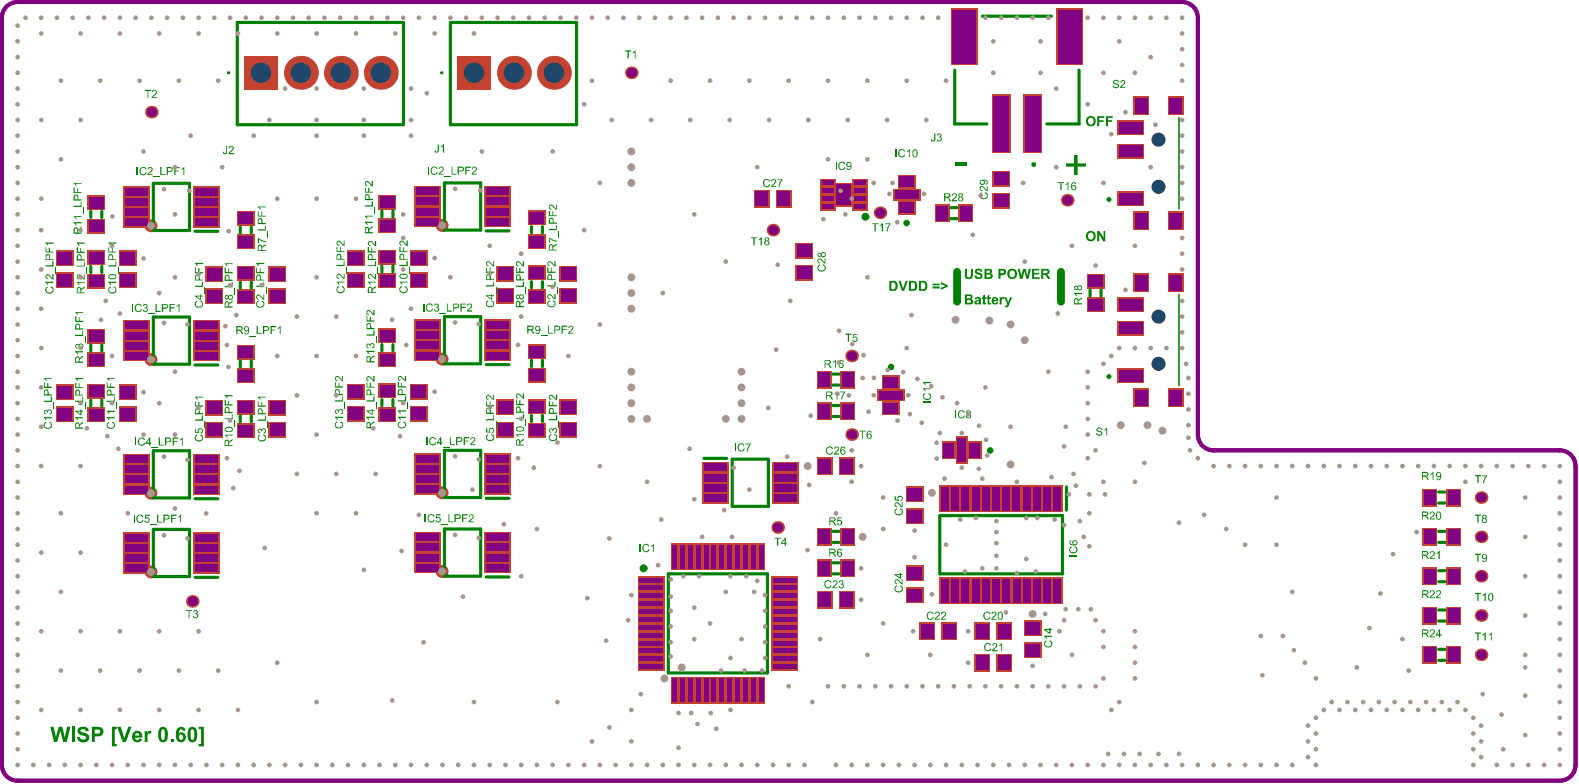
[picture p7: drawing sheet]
<svg xmlns="http://www.w3.org/2000/svg" width="334mm" height="166mm" viewBox="0 0 334 166" stroke-linecap="round" stroke-linejoin="round" font-family="sans-serif">
<g fill="#c64230">
<circle cx="31.9" cy="76" r="1.36"/>
<circle cx="93.5" cy="104.2" r="1.37"/>
<circle cx="93.5" cy="47.7" r="1.37"/>
<circle cx="93.5" cy="120.9" r="1.37"/>
<circle cx="93.5" cy="75.9" r="1.37"/>
<circle cx="31.9" cy="47.8" r="1.36"/>
<circle cx="31.9" cy="120.9" r="1.36"/>
<circle cx="31.9" cy="104.3" r="1.36"/>
</g>
<path d="M51.6 11.8h7.2v7.2h-7.2z" fill-rule="evenodd" fill="#c64230"/>
<circle cx="55.2" cy="15.4" r="2.16" fill="#1f4769"/>
<circle cx="63.7" cy="15.4" r="3.6" fill="#c64230"/>
<circle cx="63.7" cy="15.4" r="2.16" fill="#1f4769"/>
<circle cx="72.1" cy="15.4" r="3.6" fill="#c64230"/>
<circle cx="72.1" cy="15.4" r="2.16" fill="#1f4769"/>
<circle cx="80.6" cy="15.4" r="3.6" fill="#c64230"/>
<circle cx="80.6" cy="15.4" r="2.16" fill="#1f4769"/>
<circle cx="117.2" cy="15.4" r="3.6" fill="#c64230"/>
<circle cx="117.2" cy="15.4" r="2.16" fill="#1f4769"/>
<path d="M96.7 11.8h7.2v7.2h-7.2z" fill-rule="evenodd" fill="#c64230"/>
<circle cx="100.3" cy="15.4" r="2.16" fill="#1f4769"/>
<circle cx="108.7" cy="15.4" r="3.6" fill="#c64230"/>
<circle cx="108.7" cy="15.4" r="2.16" fill="#1f4769"/>
<circle cx="245.1" cy="76.9" r="1.09" fill="#c64230"/>
<circle cx="245.1" cy="76.9" r="1.5" fill="#1f4769"/>
<circle cx="245.1" cy="67" r="1.09" fill="#c64230"/>
<circle cx="245.1" cy="67" r="1.5" fill="#1f4769"/>
<circle cx="245.1" cy="39.5" r="1.09" fill="#c64230"/>
<circle cx="245.1" cy="39.5" r="1.5" fill="#1f4769"/>
<circle cx="245.1" cy="29.5" r="1.09" fill="#c64230"/>
<circle cx="245.1" cy="29.5" r="1.5" fill="#1f4769"/>
<g fill="#c64230">
<circle cx="40.7" cy="127.2" r="1.34"/>
<circle cx="186.2" cy="45" r="1.34"/>
<circle cx="225.8" cy="42.3" r="1.34"/>
<circle cx="163.5" cy="48.7" r="1.34"/>
<circle cx="180.2" cy="91.9" r="1.34"/>
<circle cx="164.5" cy="111.5" r="1.34"/>
<circle cx="313.4" cy="105.2" r="1.34"/>
<circle cx="313.4" cy="121.9" r="1.34"/>
<circle cx="313.4" cy="113.5" r="1.34"/>
<circle cx="313.4" cy="130.2" r="1.34"/>
<circle cx="313.4" cy="138.5" r="1.34"/>
<circle cx="180.2" cy="75.3" r="1.34"/>
<circle cx="32" cy="23.7" r="1.34"/>
<circle cx="133.6" cy="15.4" r="1.34"/>
</g>
<g fill="#c64230">
<path d="M118.4 56.2h3.7v3.4h-3.7z" fill-rule="evenodd"/>
<path d="M118.4 60.9h3.7v3.3h-3.7z" fill-rule="evenodd"/>
<path d="M118.4 84.5h3.7v3.3h-3.7z" fill-rule="evenodd"/>
<path d="M118.4 89.2h3.7v3.3h-3.7z" fill-rule="evenodd"/>
<path d="M105.1 56.2h3.7v3.4h-3.7z" fill-rule="evenodd"/>
<path d="M105.1 60.9h3.7v3.3h-3.7z" fill-rule="evenodd"/>
<path d="M105.1 84.5h3.7v3.3h-3.7z" fill-rule="evenodd"/>
<path d="M105.1 89.2h3.7v3.3h-3.7z" fill-rule="evenodd"/>
<path d="M86.8 52.9h3.7v3.3h-3.7z" fill-rule="evenodd"/>
<path d="M86.8 57.6h3.7v3.3h-3.7z" fill-rule="evenodd"/>
<path d="M86.8 81.2h3.7v3.3h-3.7z" fill-rule="evenodd"/>
<path d="M86.8 85.8h3.7v3.4h-3.7z" fill-rule="evenodd"/>
<path d="M73.5 52.9h3.6v3.3h-3.6z" fill-rule="evenodd"/>
<path d="M73.5 57.6h3.6v3.3h-3.6z" fill-rule="evenodd"/>
<path d="M73.5 81.2h3.6v3.3h-3.6z" fill-rule="evenodd"/>
<path d="M73.5 85.8h3.6v3.4h-3.6z" fill-rule="evenodd"/>
<path d="M102.5 74.1h5.5v2.2h-5.5z" fill-rule="evenodd"/>
<path d="M102.5 71.9h5.5v2.2h-5.5z" fill-rule="evenodd"/>
<path d="M102.5 69.8h5.5v2.2h-5.5z" fill-rule="evenodd"/>
<path d="M102.5 67.6h5.5v2.2h-5.5z" fill-rule="evenodd"/>
<path d="M87.7 67.6h5.5v2.2h-5.5z" fill-rule="evenodd"/>
<path d="M87.7 69.8h5.5v2.2h-5.5z" fill-rule="evenodd"/>
<path d="M87.7 71.9h5.5v2.2h-5.5z" fill-rule="evenodd"/>
<path d="M87.7 74.1h5.5v2.2h-5.5z" fill-rule="evenodd"/>
<path d="M102.5 102.4h5.5v2.2h-5.5z" fill-rule="evenodd"/>
<path d="M102.5 100.2h5.5v2.2h-5.5z" fill-rule="evenodd"/>
<path d="M102.5 98.1h5.5v2.1h-5.5z" fill-rule="evenodd"/>
<path d="M102.5 95.9h5.5v2.2h-5.5z" fill-rule="evenodd"/>
<path d="M87.7 95.9h5.5v2.2h-5.5z" fill-rule="evenodd"/>
<path d="M87.7 98.1h5.5v2.1h-5.5z" fill-rule="evenodd"/>
<path d="M87.7 100.2h5.5v2.2h-5.5z" fill-rule="evenodd"/>
<path d="M87.7 102.4h5.5v2.2h-5.5z" fill-rule="evenodd"/>
<path d="M102.5 119h5.5v2.2h-5.5z" fill-rule="evenodd"/>
<path d="M102.5 116.9h5.5v2.1h-5.5z" fill-rule="evenodd"/>
<path d="M102.5 114.7h5.5v2.2h-5.5z" fill-rule="evenodd"/>
<path d="M102.5 112.5h5.5v2.2h-5.5z" fill-rule="evenodd"/>
<path d="M87.7 112.5h5.5v2.2h-5.5z" fill-rule="evenodd"/>
<path d="M87.7 114.7h5.5v2.2h-5.5z" fill-rule="evenodd"/>
<path d="M87.7 116.9h5.5v2.1h-5.5z" fill-rule="evenodd"/>
<path d="M87.7 119h5.5v2.2h-5.5z" fill-rule="evenodd"/>
<path d="M111.8 49.6h3.6v3h-3.6z" fill-rule="evenodd"/>
<path d="M111.8 44.6h3.6v3h-3.6z" fill-rule="evenodd"/>
<path d="M111.8 61.2h3.6v3h-3.6z" fill-rule="evenodd"/>
<path d="M111.8 56.2h3.6v3h-3.6z" fill-rule="evenodd"/>
<path d="M111.8 89.5h3.6v3h-3.6z" fill-rule="evenodd"/>
<path d="M111.8 84.5h3.6v3h-3.6z" fill-rule="evenodd"/>
<path d="M80.1 46.2h3.7v3.1h-3.7z" fill-rule="evenodd"/>
<path d="M80.1 41.3h3.7v3h-3.7z" fill-rule="evenodd"/>
<path d="M80.1 57.9h3.7v3h-3.7z" fill-rule="evenodd"/>
<path d="M80.1 52.9h3.7v3h-3.7z" fill-rule="evenodd"/>
<path d="M80.1 74.5h3.7v3h-3.7z" fill-rule="evenodd"/>
<path d="M80.1 69.5h3.7v3h-3.7z" fill-rule="evenodd"/>
<path d="M80.1 86.2h3.7v3h-3.7z" fill-rule="evenodd"/>
<path d="M80.1 81.2h3.7v3h-3.7z" fill-rule="evenodd"/>
<path d="M135 121.9h5.6v1.6h-5.6z" fill-rule="evenodd"/>
<path d="M135 123.5h5.6v1.7h-5.6z" fill-rule="evenodd"/>
<path d="M135 125.2h5.6v1.7h-5.6z" fill-rule="evenodd"/>
<path d="M135 126.8h5.6v1.7h-5.6z" fill-rule="evenodd"/>
<path d="M135 128.5h5.6v1.7h-5.6z" fill-rule="evenodd"/>
<path d="M135 130.2h5.6v1.6h-5.6z" fill-rule="evenodd"/>
<path d="M135 131.8h5.6v1.7h-5.6z" fill-rule="evenodd"/>
<path d="M135 133.5h5.6v1.7h-5.6z" fill-rule="evenodd"/>
<path d="M135 135.2h5.6v1.6h-5.6z" fill-rule="evenodd"/>
<path d="M135 136.8h5.6v1.7h-5.6z" fill-rule="evenodd"/>
<path d="M135 138.5h5.6v1.7h-5.6z" fill-rule="evenodd"/>
<path d="M135 140.1h5.6v1.7h-5.6z" fill-rule="evenodd"/>
<path d="M141.9 143.1h1.7v5.6h-1.7z" fill-rule="evenodd"/>
<path d="M143.6 143.1h1.6v5.6h-1.6z" fill-rule="evenodd"/>
<path d="M145.2 143.1h1.7v5.6h-1.7z" fill-rule="evenodd"/>
<path d="M146.9 143.1h1.7v5.6h-1.7z" fill-rule="evenodd"/>
<path d="M148.6 143.1h1.6v5.6h-1.6z" fill-rule="evenodd"/>
<path d="M150.2 143.1h1.7v5.6h-1.7z" fill-rule="evenodd"/>
<path d="M151.9 143.1h1.7v5.6h-1.7z" fill-rule="evenodd"/>
<path d="M153.5 143.1h1.7v5.6h-1.7z" fill-rule="evenodd"/>
<path d="M155.2 143.1h1.7v5.6h-1.7z" fill-rule="evenodd"/>
<path d="M156.9 143.1h1.7v5.6h-1.7z" fill-rule="evenodd"/>
<path d="M158.5 143.1h1.7v5.6h-1.7z" fill-rule="evenodd"/>
<path d="M160.2 143.1h1.7v5.6h-1.7z" fill-rule="evenodd"/>
<path d="M163.2 140.1h5.6v1.7h-5.6z" fill-rule="evenodd"/>
<path d="M163.2 138.5h5.6v1.7h-5.6z" fill-rule="evenodd"/>
<path d="M163.2 136.8h5.6v1.7h-5.6z" fill-rule="evenodd"/>
<path d="M163.2 135.2h5.6v1.6h-5.6z" fill-rule="evenodd"/>
<path d="M163.2 133.5h5.6v1.7h-5.6z" fill-rule="evenodd"/>
<path d="M163.2 131.8h5.6v1.7h-5.6z" fill-rule="evenodd"/>
<path d="M163.2 130.2h5.6v1.6h-5.6z" fill-rule="evenodd"/>
<path d="M163.2 128.5h5.6v1.7h-5.6z" fill-rule="evenodd"/>
<path d="M163.2 126.8h5.6v1.7h-5.6z" fill-rule="evenodd"/>
<path d="M163.2 125.2h5.6v1.7h-5.6z" fill-rule="evenodd"/>
<path d="M163.2 123.5h5.6v1.7h-5.6z" fill-rule="evenodd"/>
<path d="M163.2 121.9h5.6v1.6h-5.6z" fill-rule="evenodd"/>
<path d="M160.2 114.9h1.7v5.6h-1.7z" fill-rule="evenodd"/>
<path d="M158.5 114.9h1.7v5.6h-1.7z" fill-rule="evenodd"/>
<path d="M156.9 114.9h1.7v5.6h-1.7z" fill-rule="evenodd"/>
<path d="M155.2 114.9h1.7v5.6h-1.7z" fill-rule="evenodd"/>
<path d="M153.5 114.9h1.7v5.6h-1.7z" fill-rule="evenodd"/>
<path d="M151.9 114.9h1.7v5.6h-1.7z" fill-rule="evenodd"/>
<path d="M150.2 114.9h1.7v5.6h-1.7z" fill-rule="evenodd"/>
<path d="M148.6 114.9h1.6v5.6h-1.6z" fill-rule="evenodd"/>
<path d="M146.9 114.9h1.7v5.6h-1.7z" fill-rule="evenodd"/>
<path d="M145.2 114.9h1.7v5.6h-1.7z" fill-rule="evenodd"/>
<path d="M143.6 114.9h1.6v5.6h-1.6z" fill-rule="evenodd"/>
<path d="M141.9 114.9h1.7v5.6h-1.7z" fill-rule="evenodd"/>
<path d="M102.5 45.8h5.5v2.2h-5.5z" fill-rule="evenodd"/>
<path d="M102.5 43.7h5.5v2.1h-5.5z" fill-rule="evenodd"/>
<path d="M102.5 41.5h5.5v2.2h-5.5z" fill-rule="evenodd"/>
<path d="M102.5 39.3h5.5v2.2h-5.5z" fill-rule="evenodd"/>
<path d="M87.7 39.3h5.5v2.2h-5.5z" fill-rule="evenodd"/>
<path d="M87.7 41.5h5.5v2.2h-5.5z" fill-rule="evenodd"/>
<path d="M87.7 43.7h5.5v2.1h-5.5z" fill-rule="evenodd"/>
<path d="M87.7 45.8h5.5v2.2h-5.5z" fill-rule="evenodd"/>
<path d="M216.5 20.1h4v12.3h-4z" fill-rule="evenodd"/>
<path d="M209.8 20.1h4v12.3h-4z" fill-rule="evenodd"/>
<path d="M223.5 1.8h5.6v11.9h-5.6z" fill-rule="evenodd"/>
<path d="M201.2 1.8h5.6v11.9h-5.6z" fill-rule="evenodd"/>
<path d="M236.5 40.5h5.6v3h-5.6z" fill-rule="evenodd"/>
<path d="M236.5 30.5h5.6v3h-5.6z" fill-rule="evenodd"/>
<path d="M236.5 25.5h5.6v3h-5.6z" fill-rule="evenodd"/>
<path d="M239.8 44.7h3.3v4h-3.3z" fill-rule="evenodd"/>
<path d="M247.1 44.7h3.3v4h-3.3z" fill-rule="evenodd"/>
<path d="M247.1 20.4h3.3v4h-3.3z" fill-rule="evenodd"/>
<path d="M239.8 20.4h3.3v4h-3.3z" fill-rule="evenodd"/>
<path d="M230 63h3.6v3h-3.6z" fill-rule="evenodd"/>
<path d="M230 58h3.6v3h-3.6z" fill-rule="evenodd"/>
<path d="M236.5 77.9h5.6v3h-5.6z" fill-rule="evenodd"/>
<path d="M236.5 68h5.6v3h-5.6z" fill-rule="evenodd"/>
<path d="M236.5 63h5.6v3h-5.6z" fill-rule="evenodd"/>
<path d="M239.8 82.1h3.3v4h-3.3z" fill-rule="evenodd"/>
<path d="M247.1 82.1h3.3v4h-3.3z" fill-rule="evenodd"/>
<path d="M247.1 57.8h3.3v4h-3.3z" fill-rule="evenodd"/>
<path d="M239.8 57.8h3.3v4h-3.3z" fill-rule="evenodd"/>
<path d="M210 40.7h3.7v3.4h-3.7z" fill-rule="evenodd"/>
<path d="M210 36.1h3.7v3.3h-3.7z" fill-rule="evenodd"/>
<path d="M197.8 43.2h3v3.7h-3z" fill-rule="evenodd"/>
<path d="M202.8 43.2h3v3.7h-3z" fill-rule="evenodd"/>
<path d="M190 42.5h3.7v2.8h-3.7z" fill-rule="evenodd"/>
<path d="M190 37h3.7v2.8h-3.7z" fill-rule="evenodd"/>
<path d="M189 40h5.7v2.4h-5.7z" fill-rule="evenodd"/>
<path d="M180.3 42.8h3.1v1.7h-3.1z" fill-rule="evenodd"/>
<path d="M180.3 41.2h3.1v1.6h-3.1z" fill-rule="evenodd"/>
<path d="M180.3 39.5h3.1v1.7h-3.1z" fill-rule="evenodd"/>
<path d="M180.3 37.8h3.1v1.7h-3.1z" fill-rule="evenodd"/>
<path d="M173.6 37.8h3.2v1.7h-3.2z" fill-rule="evenodd"/>
<path d="M173.6 39.5h3.2v1.7h-3.2z" fill-rule="evenodd"/>
<path d="M173.6 41.2h3.2v1.6h-3.2z" fill-rule="evenodd"/>
<path d="M173.6 42.8h3.2v1.7h-3.2z" fill-rule="evenodd"/>
<path d="M176.7 38.7h3.7v5h-3.7z" fill-rule="evenodd"/>
<path d="M159.5 40.2h3.4v3.6h-3.4z" fill-rule="evenodd"/>
<path d="M164.2 40.2h3.3v3.6h-3.3z" fill-rule="evenodd"/>
<path d="M168.4 51.3h3.6v3.4h-3.6z" fill-rule="evenodd"/>
<path d="M168.4 56h3.6v3.3h-3.6z" fill-rule="evenodd"/>
<path d="M204.9 93.4h2.8v3.7h-2.8z" fill-rule="evenodd"/>
<path d="M199.3 93.4h2.8v3.7h-2.8z" fill-rule="evenodd"/>
<path d="M202.3 92.4h2.4v5.7h-2.4z" fill-rule="evenodd"/>
<path d="M191.7 102.9h3.6v3.3h-3.6z" fill-rule="evenodd"/>
<path d="M191.7 107.5h3.6v3.4h-3.6z" fill-rule="evenodd"/>
<path d="M191.7 124.2h3.6v3.3h-3.6z" fill-rule="evenodd"/>
<path d="M191.7 119.5h3.6v3.4h-3.6z" fill-rule="evenodd"/>
<path d="M216.6 131.2h3.7v3.3h-3.7z" fill-rule="evenodd"/>
<path d="M216.6 135.8h3.7v3.4h-3.7z" fill-rule="evenodd"/>
<path d="M206.2 131.7h3.3v3.6h-3.3z" fill-rule="evenodd"/>
<path d="M210.8 131.7h3.4v3.6h-3.4z" fill-rule="evenodd"/>
<path d="M206.2 138.3h3.3v3.7h-3.3z" fill-rule="evenodd"/>
<path d="M210.8 138.3h3.4v3.7h-3.4z" fill-rule="evenodd"/>
<path d="M199.2 131.7h3.3v3.6h-3.3z" fill-rule="evenodd"/>
<path d="M194.5 131.7h3.3v3.6h-3.3z" fill-rule="evenodd"/>
<path d="M222.6 102.6h2.2v5.6h-2.2z" fill-rule="evenodd"/>
<path d="M220.5 102.6h2.1v5.6h-2.1z" fill-rule="evenodd"/>
<path d="M218.3 102.6h2.2v5.6h-2.2z" fill-rule="evenodd"/>
<path d="M216.1 102.6h2.2v5.6h-2.2z" fill-rule="evenodd"/>
<path d="M214 102.6h2.2v5.6h-2.2z" fill-rule="evenodd"/>
<path d="M211.8 102.6h2.2v5.6h-2.2z" fill-rule="evenodd"/>
<path d="M209.7 102.6h2.1v5.6h-2.1z" fill-rule="evenodd"/>
<path d="M207.5 102.6h2.2v5.6h-2.2z" fill-rule="evenodd"/>
<path d="M205.3 102.6h2.2v5.6h-2.2z" fill-rule="evenodd"/>
<path d="M203.2 102.6h2.1v5.6h-2.1z" fill-rule="evenodd"/>
<path d="M201 102.6h2.2v5.6h-2.2z" fill-rule="evenodd"/>
<path d="M198.8 102.6h2.2v5.6h-2.2z" fill-rule="evenodd"/>
<path d="M198.8 122.2h2.2v5.6h-2.2z" fill-rule="evenodd"/>
<path d="M201 122.2h2.2v5.6h-2.2z" fill-rule="evenodd"/>
<path d="M203.2 122.2h2.1v5.6h-2.1z" fill-rule="evenodd"/>
<path d="M205.3 122.2h2.2v5.6h-2.2z" fill-rule="evenodd"/>
<path d="M207.5 122.2h2.2v5.6h-2.2z" fill-rule="evenodd"/>
<path d="M209.7 122.2h2.1v5.6h-2.1z" fill-rule="evenodd"/>
<path d="M211.8 122.2h2.2v5.6h-2.2z" fill-rule="evenodd"/>
<path d="M214 122.2h2.2v5.6h-2.2z" fill-rule="evenodd"/>
<path d="M216.1 122.2h2.2v5.6h-2.2z" fill-rule="evenodd"/>
<path d="M218.3 122.2h2.2v5.6h-2.2z" fill-rule="evenodd"/>
<path d="M220.5 122.2h2.1v5.6h-2.1z" fill-rule="evenodd"/>
<path d="M222.6 122.2h2.2v5.6h-2.2z" fill-rule="evenodd"/>
<path d="M186.7 79.4h3.6v2.8h-3.6z" fill-rule="evenodd"/>
<path d="M186.7 85h3.6v2.8h-3.6z" fill-rule="evenodd"/>
<path d="M185.6 82.4h5.8v2.4h-5.8z" fill-rule="evenodd"/>
<path d="M177.9 78.4h3v3.7h-3z" fill-rule="evenodd"/>
<path d="M172.9 78.4h3v3.7h-3z" fill-rule="evenodd"/>
<path d="M177.9 85.1h3v3.7h-3z" fill-rule="evenodd"/>
<path d="M172.9 85.1h3v3.7h-3z" fill-rule="evenodd"/>
<path d="M172.9 96.7h3.3v3.7h-3.3z" fill-rule="evenodd"/>
<path d="M177.5 96.7h3.4v3.7h-3.4z" fill-rule="evenodd"/>
<path d="M172.9 111.7h3v3.7h-3z" fill-rule="evenodd"/>
<path d="M177.9 111.7h3v3.7h-3z" fill-rule="evenodd"/>
<path d="M177.9 118.4h3v3.6h-3z" fill-rule="evenodd"/>
<path d="M172.9 118.4h3v3.6h-3z" fill-rule="evenodd"/>
<path d="M177.5 125h3.4v3.7h-3.4z" fill-rule="evenodd"/>
<path d="M172.9 125h3.3v3.7h-3.3z" fill-rule="evenodd"/>
<path d="M148.6 97.8h5.5v2.1h-5.5z" fill-rule="evenodd"/>
<path d="M148.6 99.9h5.5v2.2h-5.5z" fill-rule="evenodd"/>
<path d="M148.6 102.1h5.5v2.2h-5.5z" fill-rule="evenodd"/>
<path d="M148.6 104.3h5.5v2.1h-5.5z" fill-rule="evenodd"/>
<path d="M163.4 104.3h5.5v2.1h-5.5z" fill-rule="evenodd"/>
<path d="M163.4 102.1h5.5v2.2h-5.5z" fill-rule="evenodd"/>
<path d="M163.4 99.9h5.5v2.2h-5.5z" fill-rule="evenodd"/>
<path d="M163.4 97.8h5.5v2.1h-5.5z" fill-rule="evenodd"/>
<path d="M40.9 119.1h5.5v2.2h-5.5z" fill-rule="evenodd"/>
<path d="M40.9 116.9h5.5v2.2h-5.5z" fill-rule="evenodd"/>
<path d="M40.9 114.8h5.5v2.2h-5.5z" fill-rule="evenodd"/>
<path d="M40.9 112.6h5.5v2.2h-5.5z" fill-rule="evenodd"/>
<path d="M26.1 112.6h5.5v2.2h-5.5z" fill-rule="evenodd"/>
<path d="M26.1 114.8h5.5v2.2h-5.5z" fill-rule="evenodd"/>
<path d="M26.1 116.9h5.5v2.2h-5.5z" fill-rule="evenodd"/>
<path d="M26.1 119.1h5.5v2.2h-5.5z" fill-rule="evenodd"/>
<path d="M40.9 102.5h5.5v2.1h-5.5z" fill-rule="evenodd"/>
<path d="M40.9 100.3h5.5v2.2h-5.5z" fill-rule="evenodd"/>
<path d="M40.9 98.1h5.5v2.2h-5.5z" fill-rule="evenodd"/>
<path d="M40.9 96h5.5v2.2h-5.5z" fill-rule="evenodd"/>
<path d="M26.1 96h5.5v2.2h-5.5z" fill-rule="evenodd"/>
<path d="M26.1 98.1h5.5v2.2h-5.5z" fill-rule="evenodd"/>
<path d="M26.1 100.3h5.5v2.2h-5.5z" fill-rule="evenodd"/>
<path d="M26.1 102.5h5.5v2.1h-5.5z" fill-rule="evenodd"/>
<path d="M56.8 84.6h3.7v3.3h-3.7z" fill-rule="evenodd"/>
<path d="M56.8 89.2h3.7v3.4h-3.7z" fill-rule="evenodd"/>
<path d="M50.2 89.6h3.6v3h-3.6z" fill-rule="evenodd"/>
<path d="M50.2 84.6h3.6v3h-3.6z" fill-rule="evenodd"/>
<path d="M43.5 84.6h3.7v3.3h-3.7z" fill-rule="evenodd"/>
<path d="M43.5 89.2h3.7v3.4h-3.7z" fill-rule="evenodd"/>
<path d="M25.2 81.3h3.7v3.3h-3.7z" fill-rule="evenodd"/>
<path d="M25.2 85.9h3.7v3.4h-3.7z" fill-rule="evenodd"/>
<path d="M18.5 86.3h3.7v3h-3.7z" fill-rule="evenodd"/>
<path d="M18.5 81.3h3.7v3h-3.7z" fill-rule="evenodd"/>
<path d="M11.9 81.3h3.6v3.3h-3.6z" fill-rule="evenodd"/>
<path d="M11.9 85.9h3.6v3.4h-3.6z" fill-rule="evenodd"/>
<path d="M18.5 74.6h3.7v3h-3.7z" fill-rule="evenodd"/>
<path d="M18.5 69.6h3.7v3h-3.7z" fill-rule="evenodd"/>
<path d="M40.9 74.2h5.5v2.2h-5.5z" fill-rule="evenodd"/>
<path d="M40.9 72h5.5v2.2h-5.5z" fill-rule="evenodd"/>
<path d="M40.9 69.9h5.5v2.1h-5.5z" fill-rule="evenodd"/>
<path d="M40.9 67.7h5.5v2.2h-5.5z" fill-rule="evenodd"/>
<path d="M26.1 67.7h5.5v2.2h-5.5z" fill-rule="evenodd"/>
<path d="M26.1 69.9h5.5v2.1h-5.5z" fill-rule="evenodd"/>
<path d="M26.1 72h5.5v2.2h-5.5z" fill-rule="evenodd"/>
<path d="M26.1 74.2h5.5v2.2h-5.5z" fill-rule="evenodd"/>
<path d="M56.8 56.3h3.7v3.4h-3.7z" fill-rule="evenodd"/>
<path d="M56.8 61h3.7v3.3h-3.7z" fill-rule="evenodd"/>
<path d="M50.2 61.3h3.6v3h-3.6z" fill-rule="evenodd"/>
<path d="M50.2 56.3h3.6v3h-3.6z" fill-rule="evenodd"/>
<path d="M43.5 56.3h3.7v3.4h-3.7z" fill-rule="evenodd"/>
<path d="M43.5 61h3.7v3.3h-3.7z" fill-rule="evenodd"/>
<path d="M50.2 49.7h3.6v3h-3.6z" fill-rule="evenodd"/>
<path d="M50.2 44.7h3.6v3h-3.6z" fill-rule="evenodd"/>
<path d="M25.2 53h3.7v3.3h-3.7z" fill-rule="evenodd"/>
<path d="M25.2 57.6h3.7v3.4h-3.7z" fill-rule="evenodd"/>
<path d="M18.5 58h3.7v3h-3.7z" fill-rule="evenodd"/>
<path d="M18.5 53h3.7v3h-3.7z" fill-rule="evenodd"/>
<path d="M11.9 53h3.6v3.3h-3.6z" fill-rule="evenodd"/>
<path d="M11.9 57.6h3.6v3.4h-3.6z" fill-rule="evenodd"/>
<path d="M18.5 46.3h3.7v3h-3.7z" fill-rule="evenodd"/>
<path d="M18.5 41.3h3.7v3h-3.7z" fill-rule="evenodd"/>
<path d="M40.9 45.9h5.5v2.2h-5.5z" fill-rule="evenodd"/>
<path d="M40.9 43.8h5.5v2.1h-5.5z" fill-rule="evenodd"/>
<path d="M40.9 41.6h5.5v2.2h-5.5z" fill-rule="evenodd"/>
<path d="M40.9 39.4h5.5v2.2h-5.5z" fill-rule="evenodd"/>
<path d="M26.1 39.4h5.5v2.2h-5.5z" fill-rule="evenodd"/>
<path d="M26.1 41.6h5.5v2.2h-5.5z" fill-rule="evenodd"/>
<path d="M26.1 43.8h5.5v2.1h-5.5z" fill-rule="evenodd"/>
<path d="M26.1 45.9h5.5v2.2h-5.5z" fill-rule="evenodd"/>
<path d="M306 103.4h3.1v3.7h-3.1z" fill-rule="evenodd"/>
<path d="M301 103.4h3.1v3.7h-3.1z" fill-rule="evenodd"/>
<path d="M306 111.7h3.1v3.7h-3.1z" fill-rule="evenodd"/>
<path d="M301 111.7h3.1v3.7h-3.1z" fill-rule="evenodd"/>
<path d="M306 128.3h3.1v3.7h-3.1z" fill-rule="evenodd"/>
<path d="M301 128.3h3.1v3.7h-3.1z" fill-rule="evenodd"/>
<path d="M306 120h3.1v3.7h-3.1z" fill-rule="evenodd"/>
<path d="M301 120h3.1v3.7h-3.1z" fill-rule="evenodd"/>
<path d="M306 136.7h3.1v3.6h-3.1z" fill-rule="evenodd"/>
<path d="M301 136.7h3.1v3.6h-3.1z" fill-rule="evenodd"/>
<path d="M111.8 77.9h3.6v3h-3.6z" fill-rule="evenodd"/>
<path d="M50.2 77.9h3.6v3h-3.6z" fill-rule="evenodd"/>
<path d="M111.8 72.9h3.6v3h-3.6z" fill-rule="evenodd"/>
<path d="M50.2 72.9h3.6v3.1h-3.6z" fill-rule="evenodd"/>
</g>
<g fill="#800080">
<circle cx="40.7" cy="127.2" r="1"/>
<circle cx="186.2" cy="45" r="1"/>
<circle cx="225.8" cy="42.3" r="1"/>
<circle cx="163.5" cy="48.7" r="1"/>
<circle cx="180.2" cy="91.9" r="1"/>
<circle cx="164.5" cy="111.5" r="1"/>
<circle cx="313.4" cy="105.2" r="1"/>
<circle cx="313.4" cy="121.9" r="1"/>
<circle cx="313.4" cy="113.5" r="1"/>
<circle cx="313.4" cy="130.2" r="1"/>
<circle cx="313.4" cy="138.5" r="1"/>
<circle cx="180.2" cy="75.3" r="1"/>
<circle cx="32" cy="23.7" r="1"/>
<circle cx="133.6" cy="15.4" r="1"/>
</g>
<g fill="#800080">
<path d="M118.8 56.6h3v2.6h-3z" fill-rule="evenodd"/>
<path d="M118.8 61.2h3v2.7h-3z" fill-rule="evenodd"/>
<path d="M118.8 84.8h3v2.7h-3z" fill-rule="evenodd"/>
<path d="M118.8 89.5h3v2.7h-3z" fill-rule="evenodd"/>
<path d="M105.4 56.6h3v2.6h-3z" fill-rule="evenodd"/>
<path d="M105.4 61.2h3v2.7h-3z" fill-rule="evenodd"/>
<path d="M105.4 84.8h3v2.7h-3z" fill-rule="evenodd"/>
<path d="M105.4 89.5h3v2.7h-3z" fill-rule="evenodd"/>
<path d="M87.1 53.2h3v2.7h-3z" fill-rule="evenodd"/>
<path d="M87.1 57.9h3v2.7h-3z" fill-rule="evenodd"/>
<path d="M87.1 81.5h3v2.7h-3z" fill-rule="evenodd"/>
<path d="M87.1 86.2h3v2.6h-3z" fill-rule="evenodd"/>
<path d="M73.8 53.2h3v2.7h-3z" fill-rule="evenodd"/>
<path d="M73.8 57.9h3v2.7h-3z" fill-rule="evenodd"/>
<path d="M73.8 81.5h3v2.7h-3z" fill-rule="evenodd"/>
<path d="M73.8 86.2h3v2.6h-3z" fill-rule="evenodd"/>
<path d="M102.9 74.4h4.8v1.5h-4.8z" fill-rule="evenodd"/>
<path d="M102.9 72.3h4.8v1.5h-4.8z" fill-rule="evenodd"/>
<path d="M102.9 70.1h4.8v1.5h-4.8z" fill-rule="evenodd"/>
<path d="M102.9 68h4.8v1.5h-4.8z" fill-rule="evenodd"/>
<path d="M88 68h4.9v1.5h-4.9z" fill-rule="evenodd"/>
<path d="M88 70.1h4.9v1.5h-4.9z" fill-rule="evenodd"/>
<path d="M88 72.3h4.9v1.5h-4.9z" fill-rule="evenodd"/>
<path d="M88 74.4h4.9v1.5h-4.9z" fill-rule="evenodd"/>
<path d="M102.9 102.7h4.8v1.5h-4.8z" fill-rule="evenodd"/>
<path d="M102.9 100.6h4.8v1.5h-4.8z" fill-rule="evenodd"/>
<path d="M102.9 98.4h4.8v1.5h-4.8z" fill-rule="evenodd"/>
<path d="M102.9 96.2h4.8v1.5h-4.8z" fill-rule="evenodd"/>
<path d="M88 96.2h4.9v1.5h-4.9z" fill-rule="evenodd"/>
<path d="M88 98.4h4.9v1.5h-4.9z" fill-rule="evenodd"/>
<path d="M88 100.6h4.9v1.5h-4.9z" fill-rule="evenodd"/>
<path d="M88 102.7h4.9v1.5h-4.9z" fill-rule="evenodd"/>
<path d="M102.9 119.4h4.8v1.5h-4.8z" fill-rule="evenodd"/>
<path d="M102.9 117.2h4.8v1.5h-4.8z" fill-rule="evenodd"/>
<path d="M102.9 115h4.8v1.5h-4.8z" fill-rule="evenodd"/>
<path d="M102.9 112.9h4.8v1.5h-4.8z" fill-rule="evenodd"/>
<path d="M88 112.9h4.9v1.5h-4.9z" fill-rule="evenodd"/>
<path d="M88 115h4.9v1.5h-4.9z" fill-rule="evenodd"/>
<path d="M88 117.2h4.9v1.5h-4.9z" fill-rule="evenodd"/>
<path d="M88 119.4h4.9v1.5h-4.9z" fill-rule="evenodd"/>
<path d="M112.1 49.9h3v2.3h-3z" fill-rule="evenodd"/>
<path d="M112.1 44.9h3v2.4h-3z" fill-rule="evenodd"/>
<path d="M112.1 61.6h3v2.3h-3z" fill-rule="evenodd"/>
<path d="M112.1 56.6h3v2.3h-3z" fill-rule="evenodd"/>
<path d="M112.1 89.8h3v2.4h-3z" fill-rule="evenodd"/>
<path d="M112.1 84.8h3v2.4h-3z" fill-rule="evenodd"/>
<path d="M80.5 46.6h3v2.3h-3z" fill-rule="evenodd"/>
<path d="M80.5 41.6h3v2.3h-3z" fill-rule="evenodd"/>
<path d="M80.5 58.2h3v2.4h-3z" fill-rule="evenodd"/>
<path d="M80.5 53.2h3v2.4h-3z" fill-rule="evenodd"/>
<path d="M80.5 74.9h3v2.3h-3z" fill-rule="evenodd"/>
<path d="M80.5 69.9h3v2.3h-3z" fill-rule="evenodd"/>
<path d="M80.5 86.5h3v2.3h-3z" fill-rule="evenodd"/>
<path d="M80.5 81.5h3v2.3h-3z" fill-rule="evenodd"/>
<path d="M135.3 122.2h4.9v1h-4.9z" fill-rule="evenodd"/>
<path d="M135.3 123.9h4.9v1h-4.9z" fill-rule="evenodd"/>
<path d="M135.3 125.5h4.9v1h-4.9z" fill-rule="evenodd"/>
<path d="M135.3 127.2h4.9v1h-4.9z" fill-rule="evenodd"/>
<path d="M135.3 128.8h4.9v1h-4.9z" fill-rule="evenodd"/>
<path d="M135.3 130.5h4.9v1h-4.9z" fill-rule="evenodd"/>
<path d="M135.3 132.2h4.9v1h-4.9z" fill-rule="evenodd"/>
<path d="M135.3 133.8h4.9v1h-4.9z" fill-rule="evenodd"/>
<path d="M135.3 135.5h4.9v1h-4.9z" fill-rule="evenodd"/>
<path d="M135.3 137.2h4.9v1h-4.9z" fill-rule="evenodd"/>
<path d="M135.3 138.8h4.9v1h-4.9z" fill-rule="evenodd"/>
<path d="M135.3 140.5h4.9v1h-4.9z" fill-rule="evenodd"/>
<path d="M142.2 143.5h1v4.9h-1z" fill-rule="evenodd"/>
<path d="M143.9 143.5h1v4.9h-1z" fill-rule="evenodd"/>
<path d="M145.6 143.5h1v4.9h-1z" fill-rule="evenodd"/>
<path d="M147.2 143.5h1v4.9h-1z" fill-rule="evenodd"/>
<path d="M148.9 143.5h1v4.9h-1z" fill-rule="evenodd"/>
<path d="M150.6 143.5h1v4.9h-1z" fill-rule="evenodd"/>
<path d="M152.2 143.5h1v4.9h-1z" fill-rule="evenodd"/>
<path d="M153.9 143.5h1v4.9h-1z" fill-rule="evenodd"/>
<path d="M155.6 143.5h1v4.9h-1z" fill-rule="evenodd"/>
<path d="M157.2 143.5h1v4.9h-1z" fill-rule="evenodd"/>
<path d="M158.9 143.5h1v4.9h-1z" fill-rule="evenodd"/>
<path d="M160.5 143.5h1v4.9h-1z" fill-rule="evenodd"/>
<path d="M163.5 140.5h5v1h-5z" fill-rule="evenodd"/>
<path d="M163.5 138.8h5v1h-5z" fill-rule="evenodd"/>
<path d="M163.5 137.2h5v1h-5z" fill-rule="evenodd"/>
<path d="M163.5 135.5h5v1h-5z" fill-rule="evenodd"/>
<path d="M163.5 133.8h5v1h-5z" fill-rule="evenodd"/>
<path d="M163.5 132.2h5v1h-5z" fill-rule="evenodd"/>
<path d="M163.5 130.5h5v1h-5z" fill-rule="evenodd"/>
<path d="M163.5 128.8h5v1h-5z" fill-rule="evenodd"/>
<path d="M163.5 127.2h5v1h-5z" fill-rule="evenodd"/>
<path d="M163.5 125.5h5v1h-5z" fill-rule="evenodd"/>
<path d="M163.5 123.9h5v1h-5z" fill-rule="evenodd"/>
<path d="M163.5 122.2h5v1h-5z" fill-rule="evenodd"/>
<path d="M160.5 115.3h1v4.9h-1z" fill-rule="evenodd"/>
<path d="M158.9 115.3h1v4.9h-1z" fill-rule="evenodd"/>
<path d="M157.2 115.3h1v4.9h-1z" fill-rule="evenodd"/>
<path d="M155.6 115.3h1v4.9h-1z" fill-rule="evenodd"/>
<path d="M153.9 115.3h1v4.9h-1z" fill-rule="evenodd"/>
<path d="M152.2 115.3h1v4.9h-1z" fill-rule="evenodd"/>
<path d="M150.6 115.3h1v4.9h-1z" fill-rule="evenodd"/>
<path d="M148.9 115.3h1v4.9h-1z" fill-rule="evenodd"/>
<path d="M147.2 115.3h1v4.9h-1z" fill-rule="evenodd"/>
<path d="M145.6 115.3h1v4.9h-1z" fill-rule="evenodd"/>
<path d="M143.9 115.3h1v4.9h-1z" fill-rule="evenodd"/>
<path d="M142.2 115.3h1v4.9h-1z" fill-rule="evenodd"/>
<path d="M102.9 46.2h4.8v1.5h-4.8z" fill-rule="evenodd"/>
<path d="M102.9 44h4.8v1.5h-4.8z" fill-rule="evenodd"/>
<path d="M102.9 41.8h4.8v1.5h-4.8z" fill-rule="evenodd"/>
<path d="M102.9 39.7h4.8v1.5h-4.8z" fill-rule="evenodd"/>
<path d="M88 39.7h4.9v1.5h-4.9z" fill-rule="evenodd"/>
<path d="M88 41.8h4.9v1.5h-4.9z" fill-rule="evenodd"/>
<path d="M88 44h4.9v1.5h-4.9z" fill-rule="evenodd"/>
<path d="M88 46.2h4.9v1.5h-4.9z" fill-rule="evenodd"/>
<path d="M216.8 20.4h3.3v11.6h-3.3z" fill-rule="evenodd"/>
<path d="M210.2 20.4h3.3v11.6h-3.3z" fill-rule="evenodd"/>
<path d="M223.8 2.1h5v11.3h-5z" fill-rule="evenodd"/>
<path d="M201.5 2.1h5v11.3h-5z" fill-rule="evenodd"/>
<path d="M236.8 40.8h5v2.4h-5z" fill-rule="evenodd"/>
<path d="M236.8 30.9h5v2.3h-5z" fill-rule="evenodd"/>
<path d="M236.8 25.9h5v2.3h-5z" fill-rule="evenodd"/>
<path d="M240.1 45h2.7v3.3h-2.7z" fill-rule="evenodd"/>
<path d="M247.4 45h2.7v3.3h-2.7z" fill-rule="evenodd"/>
<path d="M247.4 20.7h2.7v3.3h-2.7z" fill-rule="evenodd"/>
<path d="M240.1 20.7h2.7v3.3h-2.7z" fill-rule="evenodd"/>
<path d="M230.3 63.3h3v2.3h-3z" fill-rule="evenodd"/>
<path d="M230.3 58.3h3v2.3h-3z" fill-rule="evenodd"/>
<path d="M236.8 78.3h5v2.3h-5z" fill-rule="evenodd"/>
<path d="M236.8 68.3h5v2.3h-5z" fill-rule="evenodd"/>
<path d="M236.8 63.3h5v2.3h-5z" fill-rule="evenodd"/>
<path d="M240.1 82.4h2.7v3.4h-2.7z" fill-rule="evenodd"/>
<path d="M247.4 82.4h2.7v3.4h-2.7z" fill-rule="evenodd"/>
<path d="M247.4 58.1h2.7v3.4h-2.7z" fill-rule="evenodd"/>
<path d="M240.1 58.1h2.7v3.4h-2.7z" fill-rule="evenodd"/>
<path d="M210.3 41.1h3v2.6h-3z" fill-rule="evenodd"/>
<path d="M210.3 36.4h3v2.7h-3z" fill-rule="evenodd"/>
<path d="M198.2 43.6h2.3v3h-2.3z" fill-rule="evenodd"/>
<path d="M203.2 43.6h2.3v3h-2.3z" fill-rule="evenodd"/>
<path d="M190.4 42.9h2.9v2.1h-2.9z" fill-rule="evenodd"/>
<path d="M190.4 37.4h2.9v2.1h-2.9z" fill-rule="evenodd"/>
<path d="M189.3 40.3h5.1v1.7h-5.1z" fill-rule="evenodd"/>
<path d="M180.6 43.2h2.5v1h-2.5z" fill-rule="evenodd"/>
<path d="M180.6 41.5h2.5v1h-2.5z" fill-rule="evenodd"/>
<path d="M180.6 39.9h2.5v.9h-2.5z" fill-rule="evenodd"/>
<path d="M180.6 38.2h2.5v1h-2.5z" fill-rule="evenodd"/>
<path d="M173.9 38.2h2.5v1h-2.5z" fill-rule="evenodd"/>
<path d="M173.9 39.9h2.5v.9h-2.5z" fill-rule="evenodd"/>
<path d="M173.9 41.5h2.5v1h-2.5z" fill-rule="evenodd"/>
<path d="M173.9 43.2h2.5v1h-2.5z" fill-rule="evenodd"/>
<path d="M177 39h3v4.3h-3z" fill-rule="evenodd"/>
<path d="M159.9 40.5h2.6v3h-2.6z" fill-rule="evenodd"/>
<path d="M164.5 40.5h2.7v3h-2.7z" fill-rule="evenodd"/>
<path d="M168.7 51.7h3v2.6h-3z" fill-rule="evenodd"/>
<path d="M168.7 56.3h3v2.7h-3z" fill-rule="evenodd"/>
<path d="M205.2 93.8h2.1v2.9h-2.1z" fill-rule="evenodd"/>
<path d="M199.7 93.8h2.1v2.9h-2.1z" fill-rule="evenodd"/>
<path d="M202.6 92.7h1.7v5.1h-1.7z" fill-rule="evenodd"/>
<path d="M192 103.2h3v2.7h-3z" fill-rule="evenodd"/>
<path d="M192 107.9h3v2.6h-3z" fill-rule="evenodd"/>
<path d="M192 124.5h3v2.7h-3z" fill-rule="evenodd"/>
<path d="M192 119.9h3v2.6h-3z" fill-rule="evenodd"/>
<path d="M217 131.5h3v2.7h-3z" fill-rule="evenodd"/>
<path d="M217 136.2h3v2.6h-3z" fill-rule="evenodd"/>
<path d="M206.5 132h2.7v3h-2.7z" fill-rule="evenodd"/>
<path d="M211.2 132h2.6v3h-2.6z" fill-rule="evenodd"/>
<path d="M206.5 138.7h2.7v3h-2.7z" fill-rule="evenodd"/>
<path d="M211.2 138.7h2.6v3h-2.6z" fill-rule="evenodd"/>
<path d="M199.5 132h2.7v3h-2.7z" fill-rule="evenodd"/>
<path d="M194.8 132h2.7v3h-2.7z" fill-rule="evenodd"/>
<path d="M223 103h1.5v4.9h-1.5z" fill-rule="evenodd"/>
<path d="M220.8 103h1.5v4.9h-1.5z" fill-rule="evenodd"/>
<path d="M218.6 103h1.5v4.9h-1.5z" fill-rule="evenodd"/>
<path d="M216.5 103h1.5v4.9h-1.5z" fill-rule="evenodd"/>
<path d="M214.3 103h1.5v4.9h-1.5z" fill-rule="evenodd"/>
<path d="M212.2 103h1.5v4.9h-1.5z" fill-rule="evenodd"/>
<path d="M210 103h1.5v4.9h-1.5z" fill-rule="evenodd"/>
<path d="M207.8 103h1.5v4.9h-1.5z" fill-rule="evenodd"/>
<path d="M205.7 103h1.5v4.9h-1.5z" fill-rule="evenodd"/>
<path d="M203.5 103h1.5v4.9h-1.5z" fill-rule="evenodd"/>
<path d="M201.3 103h1.5v4.9h-1.5z" fill-rule="evenodd"/>
<path d="M199.2 103h1.5v4.9h-1.5z" fill-rule="evenodd"/>
<path d="M199.2 122.5h1.5v4.9h-1.5z" fill-rule="evenodd"/>
<path d="M201.3 122.5h1.5v4.9h-1.5z" fill-rule="evenodd"/>
<path d="M203.5 122.5h1.5v4.9h-1.5z" fill-rule="evenodd"/>
<path d="M205.7 122.5h1.5v4.9h-1.5z" fill-rule="evenodd"/>
<path d="M207.8 122.5h1.5v4.9h-1.5z" fill-rule="evenodd"/>
<path d="M210 122.5h1.5v4.9h-1.5z" fill-rule="evenodd"/>
<path d="M212.2 122.5h1.5v4.9h-1.5z" fill-rule="evenodd"/>
<path d="M214.3 122.5h1.5v4.9h-1.5z" fill-rule="evenodd"/>
<path d="M216.5 122.5h1.5v4.9h-1.5z" fill-rule="evenodd"/>
<path d="M218.6 122.5h1.5v4.9h-1.5z" fill-rule="evenodd"/>
<path d="M220.8 122.5h1.5v4.9h-1.5z" fill-rule="evenodd"/>
<path d="M223 122.5h1.5v4.9h-1.5z" fill-rule="evenodd"/>
<path d="M187 79.8h3v2.1h-3z" fill-rule="evenodd"/>
<path d="M187 85.3h3v2.1h-3z" fill-rule="evenodd"/>
<path d="M186 82.8h5v1.6h-5z" fill-rule="evenodd"/>
<path d="M178.2 78.8h2.3v3h-2.3z" fill-rule="evenodd"/>
<path d="M173.2 78.8h2.3v3h-2.3z" fill-rule="evenodd"/>
<path d="M178.2 85.4h2.3v3h-2.3z" fill-rule="evenodd"/>
<path d="M173.2 85.4h2.3v3h-2.3z" fill-rule="evenodd"/>
<path d="M173.2 97.1h2.7v3h-2.7z" fill-rule="evenodd"/>
<path d="M177.9 97.1h2.6v3h-2.6z" fill-rule="evenodd"/>
<path d="M173.2 112h2.3v3h-2.3z" fill-rule="evenodd"/>
<path d="M178.2 112h2.3v3h-2.3z" fill-rule="evenodd"/>
<path d="M178.2 118.7h2.3v3h-2.3z" fill-rule="evenodd"/>
<path d="M173.2 118.7h2.3v3h-2.3z" fill-rule="evenodd"/>
<path d="M177.9 125.4h2.6v2.9h-2.6z" fill-rule="evenodd"/>
<path d="M173.2 125.4h2.7v2.9h-2.7z" fill-rule="evenodd"/>
<path d="M148.9 98.1h4.9v1.5h-4.9z" fill-rule="evenodd"/>
<path d="M148.9 100.3h4.9v1.5h-4.9z" fill-rule="evenodd"/>
<path d="M148.9 102.4h4.9v1.5h-4.9z" fill-rule="evenodd"/>
<path d="M148.9 104.6h4.9v1.5h-4.9z" fill-rule="evenodd"/>
<path d="M163.7 104.6h4.9v1.5h-4.9z" fill-rule="evenodd"/>
<path d="M163.7 102.4h4.9v1.5h-4.9z" fill-rule="evenodd"/>
<path d="M163.7 100.3h4.9v1.5h-4.9z" fill-rule="evenodd"/>
<path d="M163.7 98.1h4.9v1.5h-4.9z" fill-rule="evenodd"/>
<path d="M41.3 119.4h4.8v1.5h-4.8z" fill-rule="evenodd"/>
<path d="M41.3 117.3h4.8v1.5h-4.8z" fill-rule="evenodd"/>
<path d="M41.3 115.1h4.8v1.5h-4.8z" fill-rule="evenodd"/>
<path d="M41.3 113h4.8v1.5h-4.8z" fill-rule="evenodd"/>
<path d="M26.4 113h4.9v1.5h-4.9z" fill-rule="evenodd"/>
<path d="M26.4 115.1h4.9v1.5h-4.9z" fill-rule="evenodd"/>
<path d="M26.4 117.3h4.9v1.5h-4.9z" fill-rule="evenodd"/>
<path d="M26.4 119.4h4.9v1.5h-4.9z" fill-rule="evenodd"/>
<path d="M41.3 102.8h4.8v1.5h-4.8z" fill-rule="evenodd"/>
<path d="M41.3 100.6h4.8v1.5h-4.8z" fill-rule="evenodd"/>
<path d="M41.3 98.5h4.8v1.5h-4.8z" fill-rule="evenodd"/>
<path d="M41.3 96.3h4.8v1.5h-4.8z" fill-rule="evenodd"/>
<path d="M26.4 96.3h4.9v1.5h-4.9z" fill-rule="evenodd"/>
<path d="M26.4 98.5h4.9v1.5h-4.9z" fill-rule="evenodd"/>
<path d="M26.4 100.6h4.9v1.5h-4.9z" fill-rule="evenodd"/>
<path d="M26.4 102.8h4.9v1.5h-4.9z" fill-rule="evenodd"/>
<path d="M57.2 84.9h3v2.7h-3z" fill-rule="evenodd"/>
<path d="M57.2 89.6h3v2.6h-3z" fill-rule="evenodd"/>
<path d="M50.5 89.9h3v2.3h-3z" fill-rule="evenodd"/>
<path d="M50.5 84.9h3v2.4h-3z" fill-rule="evenodd"/>
<path d="M43.8 84.9h3v2.7h-3z" fill-rule="evenodd"/>
<path d="M43.8 89.6h3v2.6h-3z" fill-rule="evenodd"/>
<path d="M25.5 81.6h3v2.7h-3z" fill-rule="evenodd"/>
<path d="M25.5 86.3h3v2.6h-3z" fill-rule="evenodd"/>
<path d="M18.9 86.6h3v2.3h-3z" fill-rule="evenodd"/>
<path d="M18.9 81.6h3v2.3h-3z" fill-rule="evenodd"/>
<path d="M12.2 81.6h3v2.7h-3z" fill-rule="evenodd"/>
<path d="M12.2 86.3h3v2.6h-3z" fill-rule="evenodd"/>
<path d="M18.9 74.9h3v2.4h-3z" fill-rule="evenodd"/>
<path d="M18.9 70h3v2.3h-3z" fill-rule="evenodd"/>
<path d="M41.3 74.5h4.8v1.5h-4.8z" fill-rule="evenodd"/>
<path d="M41.3 72.4h4.8v1.5h-4.8z" fill-rule="evenodd"/>
<path d="M41.3 70.2h4.8v1.5h-4.8z" fill-rule="evenodd"/>
<path d="M41.3 68h4.8v1.5h-4.8z" fill-rule="evenodd"/>
<path d="M26.4 68h4.9v1.5h-4.9z" fill-rule="evenodd"/>
<path d="M26.4 70.2h4.9v1.5h-4.9z" fill-rule="evenodd"/>
<path d="M26.4 72.4h4.9v1.5h-4.9z" fill-rule="evenodd"/>
<path d="M26.4 74.5h4.9v1.5h-4.9z" fill-rule="evenodd"/>
<path d="M57.2 56.7h3v2.6h-3z" fill-rule="evenodd"/>
<path d="M57.2 61.3h3v2.7h-3z" fill-rule="evenodd"/>
<path d="M50.5 61.6h3v2.4h-3z" fill-rule="evenodd"/>
<path d="M50.5 56.7h3v2.3h-3z" fill-rule="evenodd"/>
<path d="M43.8 56.7h3v2.6h-3z" fill-rule="evenodd"/>
<path d="M43.8 61.3h3v2.7h-3z" fill-rule="evenodd"/>
<path d="M50.5 50h3v2.3h-3z" fill-rule="evenodd"/>
<path d="M50.5 45h3v2.3h-3z" fill-rule="evenodd"/>
<path d="M25.5 53.3h3v2.7h-3z" fill-rule="evenodd"/>
<path d="M25.5 58h3v2.6h-3z" fill-rule="evenodd"/>
<path d="M18.9 58.3h3v2.3h-3z" fill-rule="evenodd"/>
<path d="M18.9 53.3h3v2.4h-3z" fill-rule="evenodd"/>
<path d="M12.2 53.3h3v2.7h-3z" fill-rule="evenodd"/>
<path d="M12.2 58h3v2.6h-3z" fill-rule="evenodd"/>
<path d="M18.9 46.7h3v2.3h-3z" fill-rule="evenodd"/>
<path d="M18.9 41.7h3v2.3h-3z" fill-rule="evenodd"/>
<path d="M41.3 46.3h4.8v1.5h-4.8z" fill-rule="evenodd"/>
<path d="M41.3 44.1h4.8v1.5h-4.8z" fill-rule="evenodd"/>
<path d="M41.3 41.9h4.8v1.5h-4.8z" fill-rule="evenodd"/>
<path d="M41.3 39.8h4.8v1.5h-4.8z" fill-rule="evenodd"/>
<path d="M26.4 39.8h4.9v1.5h-4.9z" fill-rule="evenodd"/>
<path d="M26.4 41.9h4.9v1.5h-4.9z" fill-rule="evenodd"/>
<path d="M26.4 44.1h4.9v1.5h-4.9z" fill-rule="evenodd"/>
<path d="M26.4 46.3h4.9v1.5h-4.9z" fill-rule="evenodd"/>
<path d="M306.4 103.7h2.3v3h-2.3z" fill-rule="evenodd"/>
<path d="M301.4 103.7h2.3v3h-2.3z" fill-rule="evenodd"/>
<path d="M306.4 112h2.3v3h-2.3z" fill-rule="evenodd"/>
<path d="M301.4 112h2.3v3h-2.3z" fill-rule="evenodd"/>
<path d="M306.4 128.7h2.3v3h-2.3z" fill-rule="evenodd"/>
<path d="M301.4 128.7h2.3v3h-2.3z" fill-rule="evenodd"/>
<path d="M306.4 120.4h2.3v3h-2.3z" fill-rule="evenodd"/>
<path d="M301.4 120.4h2.3v3h-2.3z" fill-rule="evenodd"/>
<path d="M306.4 137h2.3v3h-2.3z" fill-rule="evenodd"/>
<path d="M301.4 137h2.3v3h-2.3z" fill-rule="evenodd"/>
<path d="M112.1 78.2h3v2.3h-3z" fill-rule="evenodd"/>
<path d="M50.5 78.3h3v2.3h-3z" fill-rule="evenodd"/>
<path d="M112.1 73.2h3v2.3h-3z" fill-rule="evenodd"/>
<path d="M50.5 73.3h3v2.3h-3z" fill-rule="evenodd"/>
</g>
<g fill="none" stroke="#008000" stroke-width=".67">
<path d="M50.2 4.8h35.2v21.6h-35.2zM95.3 4.8h26.7v21.6h-26.7zM202 14.8v11.4h6.8M207.8 3.4h14.7M228.3 14.8v11.4h-6.8M32.4 38.8h7.7v10h-7.7zM94 38.7h7.7v10h-7.7zM19.2 44.7v1.3M19.2 56.3v1.3M21.5 44.7v1.3M21.5 56.3v1.3M41.3 48.9h4.8"/>
<path d="M50.8 48v1.3M50.8 59.6v1.4M53.2 48v1.3M53.2 59.6v1.4M80.8 44.6v1.3M80.8 56.2v1.4M83.1 44.6v1.3M83.1 56.2v1.4M102.9 48.8h4.8M112.4 47.9v1.3M112.4 59.6v1.3M114.8 47.9v1.3"/>
<path d="M114.8 59.6v1.3M201.2 43.9h1.3M201.2 46.2h1.3M19.2 73v1.3M21.5 73v1.3M32.4 67h7.7v10h-7.7zM41.3 77.2h4.8M50.8 76.3v1.3M53.2 76.3v1.3M80.8 72.9v1.3M83.1 72.9v1.3M94 67h7.7v9.9h-7.7z"/>
<path d="M102.9 77.1h4.8M112.4 76.2v1.3M114.8 76.2v1.3M176.2 79.1h1.3M230.6 61.3v1.3M233 61.3v1.3M19.2 84.6v1.3M21.5 84.6v1.3M32.4 95.3h7.7v10h-7.7zM50.8 87.9v1.4M53.2 87.9v1.4M80.8 84.5v1.3"/>
<path d="M83.1 84.5v1.3M94 95.2h7.7v10h-7.7zM112.4 87.8v1.4M114.8 87.8v1.4M148.9 96.9h4.9M154.9 97.1h7.7v10h-7.7zM176.2 81.4h1.3M176.2 88.1h1.3M176.2 85.8h1.3M32.4 112h7.7v9.9h-7.7zM41.3 105.5h4.8M94 111.9h7.7v10h-7.7z"/>
<path d="M102.9 105.4h4.8M176.2 112.4h1.3M176.2 114.7h1.3M176.2 119h1.3M198.8 109h26v12.4h-26zM225.6 103v4.9M304.4 112.4h1.3M304.4 114.7h1.3M304.4 106.4h1.3M304.4 104.1h1.3M41.3 122.1h4.8M102.9 122h4.8"/>
<path d="M141.4 121.4h21v20.9h-21zM176.2 121.4h1.3M304.4 131.3h1.3M304.4 129h1.3M304.4 123h1.3M304.4 120.7h1.3M304.4 139.7h1.3M304.4 137.3h1.3"/>
</g>
<path d="M249.4 24.9v19.3M249.4 62.3v19.3" fill="none" stroke="#008000" stroke-width=".33"/>
<path d="M202.5 57.5v6.3M224.5 57.5v6.3" fill="none" stroke="#008000" stroke-width="1.7"/>
<g fill="#008000">
<path d="M10.7 153.7h.6l.5 2.2 .6-2.2h.8l.5 2.3 .5-2.3h.7l-.8 3.2h-.7l-.6-2.4-.7 2.4h-.7z"/>
<path d="M15.2 153.7h.6v3.2h-.6z"/>
<path d="M16.6 154a1.32 1.32 0 0 1 2.2 .5l-.6 .1a.65 .65 0 0 0-.6-.4 .65 .65 0 0 0-.6 .3l.2 .3 .4 .1a1.19 1.19 0 0 1 1.3 1.4 1.44 1.44 0 0 1-2.5 0l-.2-.4 .7-.1a.69 .69 0 0 0 .7 .6 .69 .69 0 0 0 .7-.5l-.7-.3a1.01 1.01 0 0 1-1-1.5z"/>
<path d="M23.7 153.7h1v.5h-.4v3.1h.4v.5h-1z"/>
<path d="M24.8 153.7h.7l.8 2.4 .8-2.4h.7l-1.2 3.2h-.6z"/>
<path d="M30.6 154.6h.5v.4l.3-.4 .5-.1 .2 .2-.2 .5-.1-.1a.61 .61 0 0 0-.6 .3 .61 .61 0 0 0 0 .7v.8h-.6z"/>
<path d="M36.1 156.3h.6v.6h-.6z"/>
<path d="M42 153.7h1.1v4.1h-1.1v-.5h.5v-3.1h-.5z"/>
<path d="M174.6 122.9a.78 .78 0 0 1 1.3 .3h-.2a.55 .55 0 0 0-.7-.2 .55 .55 0 0 0-.4 .6 .56 .56 0 0 0 .5 .6 .56 .56 0 0 0 .6-.4l.2 .1a.78 .78 0 0 1-.9 .6 .78 .78 0 0 1-.6-1z"/>
<path d="M176.2 122.9a.55 .55 0 0 1 .9 0 .55 .55 0 0 1-.3 .9l-.4 .4h.8v.2h-1.1l.3-.5a.77 .77 0 0 0 .5-1h-.3l-.3 .3h-.1z"/>
<path d="M177.6 122.8a.51 .51 0 0 1 .7 0 .51 .51 0 0 1 0 .7 .53 .53 0 0 1-.1 .9 .53 .53 0 0 1-.8-.4h.3a.3 .3 0 0 0 .3 .2 .3 .3 0 0 0 .3-.3 .3 .3 0 0 0-.4-.3v-.1a.31 .31 0 0 0 .4-.2 .31 .31 0 0 0-.3-.4 .31 .31 0 0 0-.3 .3l-.3-.1z"/>
<path d="M158.9 50.2h1.3v.2h-.5v1.5h-.3v-1.5h-.5z"/>
<path d="M160.5 50.6l.7-.4v1.7h-.3v-1.4l-.3 .3z"/>
<path d="M184.5 47.2h1.4v.2h-.6v1.5h-.3v-1.5h-.5z"/>
<path d="M186.1 47.6l.5-.4h.2v1.7h-.2v-1.3l-.4 .2z"/>
<path d="M187.3 47.2h1.1l-.6 1.2v.5h-.2v-.3l.2-.8 .4-.4h-.9z"/>
<path d="M223.8 38.5h1.3v.2h-.5v1.5h-.2v-1.5h-.6z"/>
<path d="M225.5 39l.6-.5v1.7h-.2v-1.3l-.3 .2h-.1z"/>
<path d="M312.1 133.8h1.2v.2h-.5v1.5h-.2v-1.5h-.5z"/>
<path d="M313.7 134.2l.6-.4v1.7h-.2v-1.3l-.3 .2z"/>
<path d="M315 134.2l.6-.4v1.7h-.2v-1.3l-.4 .2z"/>
<path d="M312.1 125.4h1.2v.2h-.5v1.5h-.2v-1.5h-.5z"/>
<path d="M313.7 125.8l.6-.4v1.7h-.2v-1.3l-.3 .3z"/>
<path d="M312.1 117.1h1.2v.3h-.5v1.4h-.2v-1.4h-.5z"/>
<path d="M312.1 108.8h1.2v.3h-.5v1.4h-.2v-1.4h-.5z"/>
<path d="M312.1 100.5h1.2v.2h-.5v1.5h-.2v-1.5h-.5z"/>
<path d="M313.5 100.6h1.1l-.4 .7-.2 .9h-.2v-.2l.5-1.3h-.8z"/>
<path d="M181.8 91.1h1.4v.2h-.6v1.5h-.2v-1.5h-.6z"/>
<path d="M178.9 70.6h1.2v.2h-.5v1.4h-.2v-1.4h-.5z"/>
<path d="M180.6 70.6h.8v.2h-.7l-.1 .4a.57 .57 0 0 1 .7 .1 .57 .57 0 0 1 0 .8 .55 .55 0 0 1-.6 .2 .55 .55 0 0 1-.4-.5h.3a.35 .35 0 0 0 .5 .2 .35 .35 0 0 0-.1-.6l-.2-.1-.4 .2z"/>
<path d="M163.9 113.7h1.4v.2h-.6v1.5h-.3v-1.5h-.5z"/>
<path d="M39.3 129h1.4v.2h-.6v1.5h-.2v-1.5h-.6z"/>
<path d="M40.9 129.2a.46 .46 0 0 1 .7-.1 .46 .46 0 0 1 0 .7 .52 .52 0 0 1 .2 .8 .52 .52 0 0 1-.9-.1l-.1-.2 .2-.1a.38 .38 0 0 0 .4 .4 .38 .38 0 0 0 .4-.4 .38 .38 0 0 0-.5-.3v-.2a.28 .28 0 0 0 .4-.2 .28 .28 0 0 0-.3-.3 .28 .28 0 0 0-.3 .3h-.3z"/>
<path d="M30.6 19h1.4v.3h-.6v1.4h-.2v-1.4h-.6z"/>
<path d="M32.2 19.2a.55 .55 0 0 1 .8 0 .55 .55 0 0 1-.1 .8l-.5 .5h.8v.2h-1.1l.3-.5a.91 .91 0 0 0 .5-.9l-.3-.1-.5 .3z"/>
<path d="M132.3 10.6h1.2v.3h-.5v1.4h-.2v-1.4h-.5z"/>
<path d="M133.9 11.1l.6-.5v1.7h-.2v-1.2l-.3 .2z"/>
<path d="M235.5 17.1a.69 .69 0 0 1 1.2 .3h-.2a.34 .34 0 0 0-.4-.3 .34 .34 0 0 0-.3 .4l.3 .2a.52 .52 0 0 1 .6 .5 .52 .52 0 0 1-.7 .5l-.3-.2a.22 .22 0 0 1-.3-.2 .22 .22 0 0 1 .2-.2 .51 .51 0 0 0 .5 .3 .51 .51 0 0 0 .4-.2v-.2l-.3-.1a.61 .61 0 0 1-.6-.2 .61 .61 0 0 1-.1-.6z"/>
<path d="M237.1 17.1a.53 .53 0 0 1 .8 0 .53 .53 0 0 1-.2 .8l-.5 .5h.9v.2h-1.1l.3-.5a.74 .74 0 0 0 .5-.9l-.3-.1-.3 .3h-.2z"/>
<path d="M232.1 90.6a.72 .72 0 0 1 1.1 .3h-.2a.38 .38 0 0 0-.4-.3 .38 .38 0 0 0-.4 .4l.2 .1a.68 .68 0 0 1 .8 .9 .76 .76 0 0 1-1.3-.4h.2a.49 .49 0 0 0 .5 .3 .49 .49 0 0 0 .5-.3l-.3-.2a.73 .73 0 0 1-.8-.6z"/>
<path d="M233.7 90.8l.6-.4v1.7h-.2v-1.3l-.4 .3z"/>
<path d="M201.4 41.1a.55 .55 0 0 1 .9-.1 .55 .55 0 0 1-.1 .8l-.6 .5h.9v.3h-1.1l.3-.6a.74 .74 0 0 0 .5-.9h-.2a.28 .28 0 0 0-.3 0 .28 .28 0 0 0-.1 .3l-.2-.1z"/>
<path d="M302.6 133.3a.57 .57 0 0 1 .9 0 .57 .57 0 0 1-.3 .9l-.4 .4h.8v.2h-1.2l.4-.5a.67 .67 0 0 0 .4-1h-.3l-.4 .3z"/>
<path d="M302.6 125a.57 .57 0 0 1 .9 .1 .57 .57 0 0 1-.3 .8l-.4 .4h.8v.2h-1.2l.4-.5a.67 .67 0 0 0 .4-1h-.3l-.4 .3z"/>
<path d="M303.9 125.1a.57 .57 0 0 1 .9-.1 .57 .57 0 0 1-.3 .9l-.5 .4h.9v.2h-1.1l.3-.5a.91 .91 0 0 0 .5-.9l-.3-.1-.3 .3h-.1z"/>
<path d="M302.6 116.7a.57 .57 0 0 1 .9 .1 .57 .57 0 0 1-.3 .8l-.4 .4h.8v.2h-1.2l.4-.5a.67 .67 0 0 0 .4-1l-.4 .1v.1l-.3 .1z"/>
<path d="M303.9 116.9l.7-.4v1.7h-.2v-1.3l-.4 .3z"/>
<path d="M302.6 108.3a.57 .57 0 0 1 .9 .1 .57 .57 0 0 1-.3 .9l-.4 .4h.8v.1h-1.2l.4-.5a.69 .69 0 0 0 .5-.9l-.4-.1-.4 .4z"/>
<path d="M302.7 100.2l.6-.4v1.7h-.2v-1.3l-.4 .3z"/>
<path d="M227.2 61.9h1.7v.3h-1.3l.2 .2v.2h-.1z"/>
<path d="M176.6 83.2l.6-.4v1.7h-.2v-1.4l-.3 .3z"/>
<path d="M177.8 82.8h1.1l-.5 .9-.2 .8h-.2v-.4l.6-1.1h-.8z"/>
<path d="M176.3 76.5l.5-.4v1.7h-.1v-1.3l-.5 .2z"/>
<path d="M77.5 88.1h1.7v.3h-1.3l.2 .3-.2 .1z"/>
<path d="M79.5 85.1h.2v1.3h-.2z"/>
<path d="M77.6 84.7h1.4v-.9h.2v1.1h-1.6z"/>
<path d="M77.6 80.9h.1v.9h.5v-.9h.3v.9h.7v.2h-1.6z"/>
<path d="M77.6 79.8a.72 .72 0 0 1 1.1 .4l.3 .2v-.9h.2v1.2l-.5-.3a.88 .88 0 0 0-1-.6v.5l.4 .1-.1 .2a.6 .6 0 0 1-.4-.8z"/>
<path d="M15.9 88.2h1.7v.3h-1.3l.3 .4h-.3z"/>
<path d="M17.9 85.2h.2v1.3h-.2z"/>
<path d="M15.9 84.8h1.5v-.9h.2v1.1h-1.7z"/>
<path d="M15.9 80.9h.3v1h.5v-.9h.1v.9h.8v.1h-1.7z"/>
<path d="M15.9 79.9h1.7v.3h-1.3l.3 .3h-.3z"/>
<path d="M77.5 74.2h1.7v.2h-1.3l.2 .4a.3 .3 0 0 1-.3-.1 .3 .3 0 0 1-.1-.3h-.2z"/>
<path d="M77.6 72.8l.1-.1h.4l.1 .1a.55 .55 0 0 1 1 0 .55 .55 0 0 1-.5 .9v-.3a.34 .34 0 0 0 .3-.4 .34 .34 0 0 0-.4-.2 .34 .34 0 0 0-.2 .5h-.2a.28 .28 0 0 0-.2-.4 .28 .28 0 0 0-.3 .2 .28 .28 0 0 0 .3 .3l-.1 .3a.64 .64 0 0 1-.3-.9z"/>
<path d="M79.5 71.1h.2v1.4h-.2z"/>
<path d="M77.6 70.7h1.4v-.8h.2v1.1h-1.6z"/>
<path d="M77.6 66.8h.1v1h.5v-.8h.3v.8h.7v.2h-1.6z"/>
<path d="M77.6 65.7h.1a1.04 1.04 0 0 1 1.1 .5l.2 .2v-.8h.2v1.1l-.5-.3a.64 .64 0 0 0-1-.5v.1a.28 .28 0 0 0 0 .3 .28 .28 0 0 0 .4 .1l-.1 .3a.57 .57 0 0 1-.4-1z"/>
<path d="M15.9 74.3h1.7v.2h-1.3l.3 .4h-.3z"/>
<path d="M16 72.9l.2-.1h.4l.1 .1a.55 .55 0 0 1 .9 0 .55 .55 0 0 1-.4 .9v-.3a.34 .34 0 0 0 .2-.4 .34 .34 0 0 0-.4-.2 .34 .34 0 0 0-.2 .4h-.1a.28 .28 0 0 0-.2-.3 .28 .28 0 0 0-.4 .2 .28 .28 0 0 0 .2 .3v.3l-.3-.3z"/>
<path d="M17.9 71.1h.2v1.5h-.2z"/>
<path d="M15.9 70.8h1.5v-.8h.2v1.1h-1.7z"/>
<path d="M15.9 66.9h.3v1h.5v-.8h.1v.8h.8v.2h-1.7z"/>
<path d="M15.9 66h1.7v.2h-1.3l.3 .4h-.3z"/>
<path d="M77.8 59.6h1.8v.1h-1.4l.3 .5h-.3z"/>
<path d="M77.9 58.1a.87 .87 0 0 1 1.3 .5l.1 .2v-.8h.3v1.1l-.6-.4a.77 .77 0 0 0-.9-.5v.5l.3 .1-.1 .2a.55 .55 0 0 1-.4-.9z"/>
<path d="M79.8 56.4h.2v1.5h-.2z"/>
<path d="M77.8 56.1h1.5v-.8h.3v1h-1.8z"/>
<path d="M77.8 52.2h.3v.9h.5v-.7h.1v.7h.9v.3h-1.8z"/>
<path d="M78 51a.86 .86 0 0 1 1.1 .5l.2 .3v-.9h.3v1.1h-.3l-.3-.3a.77 .77 0 0 0-.9-.5v.5l.3 .1-.1 .2a.63 .63 0 0 1-.3-1z"/>
<path d="M16.2 59.7h1.7v.1h-1.2l.2 .4h-.2z"/>
<path d="M16.3 58.2a.8 .8 0 0 1 1.2 .4l.3 .3v-.9h.1v1.1l-.6-.3a.52 .52 0 0 0-.3-.5 .52 .52 0 0 0-.6 .2l.1 .3 .2 .1a.22 .22 0 0 1-.2 .2 .22 .22 0 0 1-.2-.3z"/>
<path d="M18.3 56.5h.1v1.5h-.1z"/>
<path d="M16.2 56.2h1.6v-.9h.1v1.1h-1.7z"/>
<path d="M16.2 52.3h.3v.9h.5v-.7h.2v.7h.7v.3h-1.7z"/>
<path d="M16.2 51.3h1.7v.2h-1.2l.2 .5h-.2z"/>
<path d="M77.2 46.9h1.7v.2h-1.3l.2 .4-.2 .1z"/>
<path d="M77.2 45.6h1.7v.2h-1.3l.2 .3-.2 .1z"/>
<path d="M79.2 43.9l.1 1.3z"/>
<path d="M77.2 43.4h1.5v-.8h.2v1.1h-1.7z"/>
<path d="M77.2 39.6h.2v1h.5v-.9h.2v.9h.8v.1h-1.7z"/>
<path d="M77.2 38.5a.68 .68 0 0 1 1.1 .3l.4 .3v-.8h.2v1.2l-.4-.2a.95 .95 0 0 0-1-.7l-.1 .1a.26 .26 0 0 0 0 .3 .26 .26 0 0 0 .2 .1v.3l-.4-.3z"/>
<path d="M15.6 47h1.7v.2h-1.3l.2 .5h-.2z"/>
<path d="M15.6 45.7h1.7v.2h-1.3l.2 .4h-.2z"/>
<path d="M17.6 43.9h.2v1.4h-.2z"/>
<path d="M15.6 43.5h1.5v-.8h.2v1.1h-1.7z"/>
<path d="M15.6 39.7h.2v.9h.5v-.8h.2v.8h.8v.2h-1.7z"/>
<path d="M15.6 38.7h1.7v.2h-1.3l.2 .4h-.2z"/>
<path d="M109.2 91.8h1.7v.2h-1.4l.3 .4h-.3z"/>
<path d="M111.1 88.7h.2v1.4h-.2z"/>
<path d="M109.2 88.4h1.4v-.9h.3v1.1h-1.7z"/>
<path d="M109.2 84.5h.1v.9h.6v-.7h.2v.7h.8v.3h-1.7z"/>
<path d="M109.2 83.4a.72 .72 0 0 1 1.2 .4l.2 .3v-.9h.3v1.1h-.3l-.3-.3a.77 .77 0 0 0-1-.5v.2a.28 .28 0 0 0 .1 .3 .28 .28 0 0 0 .3 .1l-.1 .2a.6 .6 0 0 1-.4-.9z"/>
<path d="M47.5 91.9h1.7v.2h-1.2l.2 .4h-.2z"/>
<path d="M49.6 88.8h.1v1.4h-.1z"/>
<path d="M47.5 88.5h1.6v-.9h.1v1h-1.7z"/>
<path d="M47.5 84.6h.3v.9h.5v-.7h.2v.7h.7v.3h-1.7z"/>
<path d="M47.5 83.6h1.7v.2h-1.2l.2 .4h-.2z"/>
<path d="M114.4 70.9h1.4v.2h-1.4z"/>
<path d="M115.9 68.9h.2v1.5h.9v.2h-1.1z"/>
<path d="M118.8 68.9h1.2v.2h-.9v.5h.8v.2h-.8v.8h-.3z"/>
<path d="M120.3 69.1a.57 .57 0 0 1 .9 0 .57 .57 0 0 1-.3 .9l-.5 .4h.9v.2h-1.1l.3-.6a.91 .91 0 0 0 .5-.9l-.3-.1-.3 .4h-.1z"/>
<path d="M52.8 71h1.4v.1h-1.4z"/>
<path d="M54.3 68.9h.2v1.6h.9v.1h-1.1z"/>
<path d="M57.3 68.9h1.1v.3h-.9v.5h.8v.2h-.8v.7h-.2z"/>
<path d="M58.8 69.4l.6-.5v1.7h-.2v-1.2l-.4 .2z"/>
<path d="M111.1 60.8h.2v1.4h-.2z"/>
<path d="M109.2 60.4h1.4v-.8h.3v1.1h-1.7z"/>
<path d="M109.2 56.5h.1v1h.6v-.8h.2v.8h.8v.2h-1.7z"/>
<path d="M109.3 55.3a.7 .7 0 0 1 1 .5l.3 .3v-.8h.3v1.1l-.5-.2-.3-.3a.38 .38 0 0 0-.4-.4 .38 .38 0 0 0-.4 .4l.1 .2h.3l-.1 .3a.59 .59 0 0 1-.5-.4 .59 .59 0 0 1 .2-.7z"/>
<path d="M49.6 60.8h.1v1.5h-.1z"/>
<path d="M47.5 60.5h1.6v-.8h.1v1.1h-1.7z"/>
<path d="M47.5 56.6h.3v.9h.5v-.7h.2v.7h.7v.3h-1.7z"/>
<path d="M47.5 55.7h1.7v.2h-1.2l.2 .4h-.2z"/>
<path d="M116.2 50.3l.9 .5 .7 .1v.2l-1-.2-.4-.4v.9h-.2z"/>
<path d="M118.1 48.8h.2v1.4h-.2z"/>
<path d="M116.1 48.4h1.5v-.8h.2v1.1h-1.7z"/>
<path d="M116.1 44.6h.3v.9h.5v-.8h.1v.8h.8v.2h-1.7z"/>
<path d="M116.3 43.3a.92 .92 0 0 1 1.2 .7l.1 .1v-.8h.2v1.1l-.5-.3a.77 .77 0 0 0-.9-.5v.1a.25 .25 0 0 0-.1 .3 .25 .25 0 0 0 .3 .1v.3a.63 .63 0 0 1-.3-1.1z"/>
<path d="M54.5 50.4h.3l.8 .5h.6v.3l-.8-.2-.6-.4v.9h-.3z"/>
<path d="M56.6 48.9h.1v1.4h-.1z"/>
<path d="M54.5 48.5h1.6v-.8h.1v1.1h-1.7z"/>
<path d="M54.5 44.7h.2v.9h.6v-.8h.2v.8h.7v.2h-1.7z"/>
<path d="M54.5 43.7h1.7v.2h-1.3l.2 .3-.1 .1z"/>
<path d="M177.3 109.4h.8v.2h-.7l-.1 .5a.56 .56 0 0 1 .9 .5 .56 .56 0 0 1-.9 .4 .22 .22 0 0 1-.2-.2 .22 .22 0 0 1 .2-.2 .35 .35 0 0 0 .4 .3 .35 .35 0 0 0 .2-.5 .35 .35 0 0 0-.4-.2h-.2v.2l-.2-.1z"/>
<path d="M197.6 28.2h.3v1.2a.47 .47 0 0 1-.5 .5 .47 .47 0 0 1-.4-.5l.1 .1a.26 .26 0 0 0 .3 .2 .26 .26 0 0 0 .2-.3z"/>
<path d="M198.2 28.5a.5 .5 0 0 1 .8-.3 .5 .5 0 0 1 .1 .8h-.1a.53 .53 0 0 1 .2 .7 .53 .53 0 0 1-.7 .2l-.4-.4 .3-.1a.33 .33 0 0 0 .4 .3 .33 .33 0 0 0 .2-.4 .33 .33 0 0 0-.3-.2h-.1l.1-.2a.27 .27 0 0 0 .3-.2 .27 .27 0 0 0-.2-.3 .27 .27 0 0 0-.3 .2l-.1 .1z"/>
<path d="M47.9 30.8h.1v1.2a.48 .48 0 0 1-.4 .6 .48 .48 0 0 1-.5-.5l.3 .1a.27 .27 0 0 0 .3 .2 .27 .27 0 0 0 .2-.4z"/>
<path d="M48.4 31.2a.57 .57 0 0 1 .9-.2 .57 .57 0 0 1-.2 .9l-.5 .5h.9v.2h-1.2l.3-.5a.8 .8 0 0 0 .5-1h-.4l-.2 .3z"/>
<path d="M92.6 30.6h.3v1.1a.47 .47 0 0 1-.5 .6 .47 .47 0 0 1-.5-.5l.2 .1a.28 .28 0 0 0 .4 .2 .28 .28 0 0 0 .1-.4z"/>
<path d="M93.3 30.9l.7-.4v1.8h-.3v-1.4l-.3 .3z"/>
<path d="M195.3 84.9h1.7v.3h-1.7z"/>
<path d="M195.4 83.3l.2-.2h.2v.2a.6 .6 0 0 0-.2 .9 .6 .6 0 0 0 .9 0 .5 .5 0 0 0 .3-.5 .5 .5 0 0 0-.4-.4l.1-.2a.76 .76 0 0 1 .4 1 .76 .76 0 0 1-1 .5 .81 .81 0 0 1-.5-1.3z"/>
<path d="M195.3 82.1h1.7v.2h-1.4l.3 .3-.2 .1z"/>
<path d="M195.3 80.8h1.7v.2h-1.4l.3 .3v.2h-.2z"/>
<path d="M189.4 31.6h.3v1.7h-.3z"/>
<path d="M190.1 31.9l.1-.1a.74 .74 0 0 1 1.3 .2l-.2 .1a.57 .57 0 0 0-.8-.3 .57 .57 0 0 0-.2 .8 .51 .51 0 0 0 .5 .5 .51 .51 0 0 0 .5-.4l.3 .1a.84 .84 0 0 1-1.2 .4 .84 .84 0 0 1-.3-1.3z"/>
<path d="M191.9 31.9l.6-.4v1.8h-.2v-1.4l-.3 .3z"/>
<path d="M176.8 34.2h.2v1.7h-.2z"/>
<path d="M177.4 34.6a.83 .83 0 0 1 1.5 .1h-.3a.59 .59 0 0 0-.8-.2 .59 .59 0 0 0-.2 .8 .51 .51 0 0 0 .5 .4 .51 .51 0 0 0 .5-.4l.3 .1a.8 .8 0 0 1-1.1 .5 .8 .8 0 0 1-.4-1.2z"/>
<path d="M202.1 86.8h.2v1.7h-.2z"/>
<path d="M202.8 87a.8 .8 0 0 1 1.4 .3h-.3a.54 .54 0 0 0-.7-.3 .54 .54 0 0 0-.3 .6 .52 .52 0 0 0 .4 .7 .52 .52 0 0 0 .6-.4l.3 .1a.78 .78 0 0 1-1.1 .4 .78 .78 0 0 1-.4-1z"/>
<path d="M155.5 93.8h.2v1.7h-.2z"/>
<path d="M156.1 94.1a.78 .78 0 0 1 .8-.4 .78 .78 0 0 1 .7 .5l-.3 .1a.53 .53 0 0 0-.7-.3 .53 .53 0 0 0-.3 .6 .52 .52 0 0 0 .4 .7 .52 .52 0 0 0 .6-.4h.3a.79 .79 0 0 1-1 .6 .79 .79 0 0 1-.6-1z"/>
<path d="M157.7 93.8h1.1v.2l-.5 .8-.1 .7h-.2v-.3l.6-1.2h-.9z"/>
<path d="M226.2 117.4h1.7v.2h-1.7z"/>
<path d="M226.3 115.8l.3-.2h.1v.2a.59 .59 0 0 0-.2 .8 .59 .59 0 0 0 .8 .2 .51 .51 0 0 0 .5-.5 .51 .51 0 0 0-.5-.5l.1-.3a.82 .82 0 0 1 .3 1.4 .82 .82 0 0 1-1.4-.4z"/>
<path d="M89.9 108.7h.3v1.7h-.3z"/>
<path d="M90.7 108.9a.75 .75 0 0 1 1.2 .4h-.2a.54 .54 0 0 0-.7-.4 .54 .54 0 0 0-.3 .7 .56 .56 0 0 0 .4 .7 .56 .56 0 0 0 .7-.5l.1 .1a.78 .78 0 0 1-1 .5 .78 .78 0 0 1-.4-1.1z"/>
<path d="M92.4 108.7h.8v.3h-.7l-.1 .4a.55 .55 0 0 1 .8 .3 .55 .55 0 0 1-.3 .7 .55 .55 0 0 1-.7-.4h.2a.37 .37 0 0 0 .5 .2 .37 .37 0 0 0 0-.6l-.3-.1-.4 .2z"/>
<path d="M93.4 110.8h1.3v.1h-1.3z"/>
<path d="M94.9 108.7h.2v1.6h.8v.1h-1z"/>
<path d="M97.8 108.7h1.1v.3h-.9v.5h.8v.2h-.8v.7h-.2z"/>
<path d="M99.2 109a.57 .57 0 0 1 .7-.2 .57 .57 0 0 1 .3 .7l-.8 .8h.8v.1h-1.1l.3-.5a.84 .84 0 0 0 .6-.9l-.5-.1-.1 .4h-.3z"/>
<path d="M28.3 108.8h.2v1.7h-.2z"/>
<path d="M28.9 109.2h.1a.76 .76 0 0 1 .7-.4 .76 .76 0 0 1 .7 .5h-.3a.59 .59 0 0 0-.8-.2 .59 .59 0 0 0-.2 .8 .52 .52 0 0 0 .5 .5 .52 .52 0 0 0 .5-.5l.3 .1a.82 .82 0 0 1-1.2 .5 .82 .82 0 0 1-.3-1.2z"/>
<path d="M30.8 108.8h.8v.3h-.6l-.1 .4a.56 .56 0 0 1 .8 .4 .56 .56 0 0 1-.7 .6l-.5-.3 .3-.1a.38 .38 0 0 0 .6 .1 .38 .38 0 0 0-.2-.6l-.6 .2z"/>
<path d="M31.7 110.9h1.5v.1h-1.5z"/>
<path d="M33.2 108.8h.3v1.6h.8v.1h-1.1z"/>
<path d="M36.2 108.8h1.2v.3h-1v.5h.8v.2h-.8v.7h-.2z"/>
<path d="M37.7 109.3l.6-.5v1.7h-.2v-1.2l-.4 .2z"/>
<path d="M90.2 92.4h.3v1.7h-.3z"/>
<path d="M90.8 92.9a.78 .78 0 0 1 .8-.5 .78 .78 0 0 1 .7 .5h-.3a.58 .58 0 0 0-.8-.1 .58 .58 0 0 0-.1 .8 .53 .53 0 0 0 .5 .4 .53 .53 0 0 0 .5-.5l.2 .1a.78 .78 0 0 1-1.1 .5 .78 .78 0 0 1-.4-1.1z"/>
<path d="M93.7 94.5h1.4v.1h-1.4z"/>
<path d="M95.2 92.4h.2v1.6h.8v.1h-1z"/>
<path d="M98.1 92.4h1.2v.3h-.9v.5h.7v.2h-.7v.7h-.3z"/>
<path d="M99.5 92.7a.57 .57 0 0 1 1-.1 .57 .57 0 0 1-.4 .9l-.4 .5h.9v.1h-1.1l.3-.5a.74 .74 0 0 0 .5-.8 .31 .31 0 0 0-.4-.2 .31 .31 0 0 0-.2 .3h-.2z"/>
<path d="M28.7 92.5h.1v1.7h-.1z"/>
<path d="M29.3 92.8a.82 .82 0 0 1 1.4 .2h-.3a.59 .59 0 0 0-.8-.2 .59 .59 0 0 0-.2 .8 .52 .52 0 0 0 .5 .4 .52 .52 0 0 0 .5-.4l.3 .1a.82 .82 0 0 1-1.2 .4 .82 .82 0 0 1-.2-1.2z"/>
<path d="M32.1 94.6h1.4v.1h-1.4z"/>
<path d="M33.6 92.5h.2v1.5h.9v.2h-1.1z"/>
<path d="M36.5 92.5h1.2v.3h-.9v.5h.7v.2h-.7v.7h-.3z"/>
<path d="M38.1 92.9l.5-.4v1.7h-.1v-1.3l-.4 .3z"/>
<path d="M89.6 64.2h.2v1.7h-.2z"/>
<path d="M90.2 64.5a.76 .76 0 0 1 .8-.4 .76 .76 0 0 1 .6 .5l-.3 .1a.54 .54 0 0 0-.6-.3 .54 .54 0 0 0-.4 .7 .56 .56 0 0 0 .4 .6 .56 .56 0 0 0 .7-.4h.2a.77 .77 0 0 1-1 .6 .77 .77 0 0 1-.4-1.1z"/>
<path d="M91.8 64.5a.51 .51 0 0 1 .7-.3 .51 .51 0 0 1 .3 .7l-.2 .1a.5 .5 0 0 1 .3 .6 .5 .5 0 0 1-.6 .3l-.2-.1a.22 .22 0 0 1-.3-.1 .22 .22 0 0 1 .2-.3 .33 .33 0 0 0 .4 .3 .33 .33 0 0 0 .3-.4 .33 .33 0 0 0-.4-.2v-.2a.28 .28 0 0 0 .3-.2 .28 .28 0 0 0-.1-.3 .28 .28 0 0 0-.4 .2h-.3z"/>
<path d="M93 66.2l1.4 .1z"/>
<path d="M94.5 64.2h.2v1.5h.9v.2h-1.1z"/>
<path d="M97.4 64.2h1.2v.2h-.9v.5h.8v.2h-.8v.8h-.3z"/>
<path d="M98.9 64.4a.55 .55 0 0 1 .7-.2 .55 .55 0 0 1 .2 .8l-.8 .7h.9v.2h-1.1l.1-.3 .6-.6a.33 .33 0 0 0 .2-.4 .33 .33 0 0 0-.4-.3 .33 .33 0 0 0-.3 .4l-.1-.1z"/>
<path d="M28 64.3h.2v1.7h-.2z"/>
<path d="M28.6 64.6a.78 .78 0 0 1 .7-.4 .78 .78 0 0 1 .7 .5l-.2 .1a.53 .53 0 0 0-.7-.3 .53 .53 0 0 0-.3 .6 .52 .52 0 0 0 .3 .7 .52 .52 0 0 0 .7-.4h.2a.77 .77 0 0 1-1 .6 .77 .77 0 0 1-.4-1.1z"/>
<path d="M30.3 64.5a.49 .49 0 0 1 .7-.2 .49 .49 0 0 1 .1 .7l-.1 .1a.53 .53 0 0 1 0 .8 .53 .53 0 0 1-.8-.3l.2-.1a.36 .36 0 0 0 .5 .3 .36 .36 0 0 0 .2-.5 .36 .36 0 0 0-.5-.2v-.1a.28 .28 0 0 0 .4-.2 .28 .28 0 0 0-.2-.4 .28 .28 0 0 0-.4 .3h-.1z"/>
<path d="M31.4 66.3l1.4 .1z"/>
<path d="M32.9 64.3h.3v1.4h.8v.3h-1.1z"/>
<path d="M35.9 64.3h1.1v.2h-.9v.5h.8v.2h-.8v.8h-.2z"/>
<path d="M37.4 64.6l.6-.3v1.7h-.2v-1.4l-.3 .3z"/>
<path d="M90.6 35.2h.1v1.7h-.1z"/>
<path d="M91.3 35.5a.8 .8 0 0 1 1.3 .2h-.2a.54 .54 0 0 0-.7-.3 .54 .54 0 0 0-.4 .7 .56 .56 0 0 0 .5 .7 .56 .56 0 0 0 .6-.5 .36 .36 0 0 1-.1 .6 .9 .9 0 0 1-1-.3 .9 .9 0 0 1 0-1z"/>
<path d="M92.9 35.5a.56 .56 0 0 1 .8-.1 .56 .56 0 0 1-.1 .8l-.5 .6h.8v.1h-1.1l.1-.4a.84 .84 0 0 0 .7-1l-.3-.1-.3 .3h-.1z"/>
<path d="M94 37.3h1.4v.1h-1.4z"/>
<path d="M95.6 35.2h.1v1.6h.9v.1h-1z"/>
<path d="M98.4 35.2h1.2v.3h-.9v.5h.8v.2h-.8v.7h-.3z"/>
<path d="M99.9 35.5a.54 .54 0 0 1 .8-.1 .54 .54 0 0 1-.1 .8l-.6 .6h.9v.1h-1.1l.2-.5a.74 .74 0 0 0 .6-.9l-.4-.1-.2 .3h-.2z"/>
<path d="M28.9 35.3h.3v1.7h-.3z"/>
<path d="M29.6 35.7h.1a.69 .69 0 0 1 .7-.4 .69 .69 0 0 1 .6 .5h-.2a.59 .59 0 0 0-.8-.2 .59 .59 0 0 0-.2 .8 .52 .52 0 0 0 .5 .4 .52 .52 0 0 0 .5-.4l.2 .2a.84 .84 0 0 1-1.1 .3 .84 .84 0 0 1-.3-1.2z"/>
<path d="M31.4 35.4a.56 .56 0 0 1 .8 .1 .56 .56 0 0 1-.2 .8l-.5 .5h.8v.2h-1.1l.1-.3 .6-.5a.36 .36 0 0 0 .2-.5 .36 .36 0 0 0-.5-.2l-.1 .3h-.3z"/>
<path d="M32.4 37.3h1.3v.2h-1.3z"/>
<path d="M33.9 35.3h.3v1.5h.8v.2h-1.1z"/>
<path d="M36.9 35.3h1.1v.3h-.9v.5h.8v.1h-.8v.8h-.2z"/>
<path d="M38.4 35.7l.6-.4v1.7h-.2v-1.3l-.4 .3z"/>
<path d="M135.3 115.1h.3v1.7h-.3z"/>
<path d="M136.2 115.2a.84 .84 0 0 1 1.1 .3l-.1 .1a.57 .57 0 0 0-.8-.3 .57 .57 0 0 0-.2 .8 .51 .51 0 0 0 .4 .5 .51 .51 0 0 0 .6-.4h.2a.8 .8 0 0 1-1.1 .5 .8 .8 0 0 1-.3-1.2z"/>
<path d="M137.8 115.4l.6-.3v1.7h-.2v-1.4l-.4 .3z"/>
<path d="M207.3 41l.4-.4 .1 .3a.53 .53 0 0 0-.3 .7 .53 .53 0 0 0 .6 .3 .56 .56 0 0 0 .7-.4 .56 .56 0 0 0-.4-.7 .35 .35 0 0 1 .4-.1 .35 .35 0 0 1 .2 .4 .86 .86 0 0 1-.7 1 .86 .86 0 0 1-1-.7z"/>
<path d="M207.4 39.5a.91 .91 0 0 1 1.2 .5l.2 .1v-.7h.2v1.1l-.5-.3a.85 .85 0 0 0-1-.6v.4l.3 .2a.22 .22 0 0 1-.3 .2 .22 .22 0 0 1-.1-.3z"/>
<path d="M173.1 56.1l.4-.2v.3a.55 .55 0 0 0-.3 .7 .55 .55 0 0 0 .7 .3 .51 .51 0 0 0 .6-.4 .51 .51 0 0 0-.5-.6l.1-.3a.78 .78 0 0 1 .6 1 .78 .78 0 0 1-.9 .6 .85 .85 0 0 1-.8-.5 .85 .85 0 0 1 .1-.9z"/>
<path d="M173 54.8a.62 .62 0 0 1 1 .3l.5 .4v-.8h.1v1.1l-.5-.4a.77 .77 0 0 0-.9-.5l-.1 .4 .4 .2a.22 .22 0 0 1-.3 .2 .22 .22 0 0 1-.2-.3z"/>
<path d="M161.5 38.2h.1a.7 .7 0 0 1 .7-.3 .7 .7 0 0 1 .6 .5h-.2a.59 .59 0 0 0-.8-.3 .59 .59 0 0 0-.2 .9 .52 .52 0 0 0 .5 .4 .52 .52 0 0 0 .5-.4h.3a.8 .8 0 0 1-1.1 .5 .8 .8 0 0 1-.4-1.1z"/>
<path d="M163.2 38a.59 .59 0 0 1 .7-.1 .59 .59 0 0 1 .3 .6l-.8 .9h.8v.1h-1.1l.2-.4a.88 .88 0 0 0 .6-1l-.3-.1-.2 .4h-.3z"/>
<path d="M164.5 37.9h1.1l-.5 .9-.2 .7h-.2v-.4l.3-.7 .3-.3h-.8z"/>
<path d="M174.8 94.8a.79 .79 0 0 1 .8-.4 .79 .79 0 0 1 .6 .5l-.2 .1a.55 .55 0 0 0-.7-.3 .55 .55 0 0 0-.3 .7 .51 .51 0 0 0 .4 .6 .51 .51 0 0 0 .6-.4h.2a.77 .77 0 0 1-1 .6 .77 .77 0 0 1-.4-1.1z"/>
<path d="M176.5 94.6a.53 .53 0 0 1 .7-.2 .53 .53 0 0 1 .2 .7l-.1 .3-.6 .5h.8v.3h-1.1l.4-.6a.77 .77 0 0 0 .5-1h-.2a.28 .28 0 0 0-.4 0 .28 .28 0 0 0 0 .4l-.2-.1z"/>
<path d="M189.4 107.7l.2-.1h.2v.1a.59 .59 0 0 0-.3 .8 .59 .59 0 0 0 .9 .2 .52 .52 0 0 0 .4-.5 .52 .52 0 0 0-.4-.5l.1-.2a.8 .8 0 0 1 .5 1.1 .8 .8 0 0 1-1.2 .3 .89 .89 0 0 1-.4-1.2z"/>
<path d="M189.4 106.4a.8 .8 0 0 1 1.1 .4l.3 .3v-.9h.2v1.1l-.4-.1-.6-.6a.32 .32 0 0 0-.5 0 .32 .32 0 0 0 .2 .5l.1 .2-.4-.2z"/>
<path d="M189.3 104.9h.2v.7l.4 .1a.55 .55 0 0 1 .3-.8 .55 .55 0 0 1 .7 .3 .55 .55 0 0 1-.4 .8v-.2a.37 .37 0 0 0 .3-.5 .37 .37 0 0 0-.6-.2 .37 .37 0 0 0 0 .6v.3l-.9-.2z"/>
<path d="M189.4 124l.4-.2v.2a.57 .57 0 0 0-.3 .8 .57 .57 0 0 0 .8 .3 .51 .51 0 0 0 .5-.5 .51 .51 0 0 0-.4-.6l.1-.2a.78 .78 0 0 1 .4 1 .78 .78 0 0 1-1 .4 .84 .84 0 0 1-.5-1.2z"/>
<path d="M189.4 122.7a.8 .8 0 0 1 1.1 .4l.3 .3v-.9h.2v1.1l-.5-.2a.74 .74 0 0 0-1-.6l-.1 .4 .4 .2v.2a.65 .65 0 0 1-.4-.9z"/>
<path d="M196.2 129.6a.8 .8 0 0 1 1.4 .3h-.3a.53 .53 0 0 0-.7-.4 .53 .53 0 0 0-.3 .7 .56 .56 0 0 0 .4 .7 .56 .56 0 0 0 .7-.4 .36 .36 0 0 1 0 .4 .36 .36 0 0 1-.4 .2 .89 .89 0 0 1-.9-1.3z"/>
<path d="M197.9 129.5a.56 .56 0 0 1 .9 .1 .56 .56 0 0 1-.4 .9l-.3 .4h.7v.2h-1.1l.2-.5a.95 .95 0 0 0 .7-1l-.5-.1-.1 .4h-.2z"/>
<path d="M199.2 129.5a.59 .59 0 0 1 .9 .1 .59 .59 0 0 1-.3 .9l-.5 .4h.9v.2h-1.1l.1-.4 .3-.3a.52 .52 0 0 0 .3-.9h-.3l-.2 .4h-.2z"/>
<path d="M208.5 136.1a.84 .84 0 0 1 1.2 .4l-.2 .1a.59 .59 0 0 0-.9-.3 .59 .59 0 0 0 0 .9 .48 .48 0 0 0 .5 .4 .48 .48 0 0 0 .4-.5h.2a.79 .79 0 0 1-.9 .6 .79 .79 0 0 1-.6-1z"/>
<path d="M210 136.2a.59 .59 0 0 1 .9 .1 .59 .59 0 0 1-.3 .8l-.4 .4h.8v.2h-1.1l.2-.4a1.08 1.08 0 0 0 .6-1l-.1-.1a.28 .28 0 0 0-.4 0 .28 .28 0 0 0 0 .4l-.3-.1z"/>
<path d="M211.4 136.4l.6-.4v1.7h-.2v-1.3l-.3 .2z"/>
<path d="M208.1 129.7a.83 .83 0 0 1 1.5 .2h-.3a.59 .59 0 0 0-.8-.2 .59 .59 0 0 0-.2 .8 .52 .52 0 0 0 .5 .4 .52 .52 0 0 0 .5-.4l.3 .1a.8 .8 0 0 1-1.1 .4 .8 .8 0 0 1-.4-1.1z"/>
<path d="M209.8 129.5a.59 .59 0 0 1 1 .1 .59 .59 0 0 1-.4 .9l-.4 .4h.8v.2h-1.1l.1-.4 .4-.3a.52 .52 0 0 0 .3-.9h-.3l-.2 .4h-.3z"/>
<path d="M221 135.7l.3-.2 .1 .2a.55 .55 0 0 0-.2 .7 .55 .55 0 0 0 .6 .3 .56 .56 0 0 0 .6-.5 .56 .56 0 0 0-.4-.6l.1-.1a.78 .78 0 0 1 .6 .9 .78 .78 0 0 1-1 .6 .87 .87 0 0 1-.7-1.3z"/>
<path d="M220.9 134.4h1.7v.3h-1.3l.3 .4h-.3z"/>
<path d="M70.9 89.5l.3-.4 .2 .3a.53 .53 0 0 0-.3 .7 .53 .53 0 0 0 .6 .3 .56 .56 0 0 0 .7-.4 .56 .56 0 0 0-.4-.7 .36 .36 0 0 1 .4 0 .36 .36 0 0 1 .2 .4 .85 .85 0 0 1-.6 .9 .85 .85 0 0 1-1-.4z"/>
<path d="M70.9 88.1h1.7v.3h-1.4l.3 .2v.2h-.2z"/>
<path d="M71 86.7l.5-.1 .1 .2a.55 .55 0 0 1 1 0 .55 .55 0 0 1-.5 .8v-.2a.33 .33 0 0 0 .3-.4 .33 .33 0 0 0-.4-.3 .33 .33 0 0 0-.3 .4l.1 .1h-.3a.28 .28 0 0 0 0-.4 .28 .28 0 0 0-.4 .1 .28 .28 0 0 0 .1 .4l.2 .1-.1 .2-.4-.3z"/>
<path d="M72.9 85h.2v1.4h-.2z"/>
<path d="M70.9 84.7h1.5v-.9h.2v1.1h-1.7z"/>
<path d="M70.9 80.8h.1v.9h.6v-.8h.2v.8h.8v.3h-1.7z"/>
<path d="M71 79.6a.92 .92 0 0 1 1.2 .7l.2 .1v-.9h.2v1.1l-.4-.1-.2-.3a.7 .7 0 0 0-1-.4v.4l.1 .2h.3v.2a.63 .63 0 0 1-.4-1z"/>
<path d="M9.4 89.4l.3-.2 .1 .3a.53 .53 0 0 0-.3 .7 .53 .53 0 0 0 .6 .3 .57 .57 0 0 0 .7-.4 .57 .57 0 0 0-.4-.7v-.2a.77 .77 0 0 1 .6 1 .77 .77 0 0 1-1.1 .5 .79 .79 0 0 1-.5-1.3z"/>
<path d="M9.3 88.2h1.7v.3h-1.4l.3 .3h-.3z"/>
<path d="M9.3 86.9l.2-.2h.4l.2 .2a.51 .51 0 0 1 .8-.1 .51 .51 0 0 1-.2 .8l-.2 .1v-.2a.34 .34 0 0 0 .3-.5 .34 .34 0 0 0-.5-.2 .34 .34 0 0 0-.2 .5h-.1a.28 .28 0 0 0-.2-.4 .28 .28 0 0 0-.4 .2 .28 .28 0 0 0 .3 .4 .22 .22 0 0 1-.2 .1 .22 .22 0 0 1-.2-.2z"/>
<path d="M11.3 85.1l.1 1.4z"/>
<path d="M9.3 84.8h1.4v-.9h.3v1.1h-1.7z"/>
<path d="M9.3 80.9h.2v.9h.5v-.8h.2v.8h.8v.2h-1.7z"/>
<path d="M9.3 79.9h1.7v.2h-1.4l.3 .3-.3 .1z"/>
<path d="M71.3 60.8l.3-.3 .1 .3a.59 .59 0 0 0-.2 .8 .59 .59 0 0 0 .8 .2 .52 .52 0 0 0 .4-.5 .52 .52 0 0 0-.4-.5l.1-.3a.8 .8 0 0 1 .5 1 .8 .8 0 0 1-1 .5 .86 .86 0 0 1-.6-1.2z"/>
<path d="M71.2 59.6h1.7v.1h-1.4l.3 .4-.2 .1z"/>
<path d="M71.3 58a.78 .78 0 0 1 1.1 .4l.3 .3v-.8h.2v1.2l-.5-.4a.77 .77 0 0 0-.9-.5l-.1 .1a.34 .34 0 0 0 0 .4 .34 .34 0 0 0 .3 .1v.2a.54 .54 0 0 1-.5-.3 .54 .54 0 0 1 .1-.7z"/>
<path d="M73.2 56.4h.2v1.4h-.2z"/>
<path d="M71.2 56h1.5v-.8h.2v1.1h-1.7z"/>
<path d="M71.2 52.2h.2v.9h.6v-.8h.1v.8h.8v.2h-1.7z"/>
<path d="M71.3 51a.83 .83 0 0 1 1.1 .5l.3 .2v-.8h.2v1.1l-.4-.2a.88 .88 0 0 0-1-.6l-.1 .4 .3 .2a.22 .22 0 0 1-.2 .2 .22 .22 0 0 1-.2-.3z"/>
<path d="M9.6 60.9l.5-.3v.2a.59 .59 0 0 0-.2 .8 .59 .59 0 0 0 .8 .3 .51 .51 0 0 0 .5-.5 .51 .51 0 0 0-.5-.6v-.2a.78 .78 0 0 1 .6 .9 .78 .78 0 0 1-.9 .6 .83 .83 0 0 1-.8-1.2z"/>
<path d="M9.6 59.6h1.7v.2h-1.3l.2 .4h-.2z"/>
<path d="M9.6 58.2a.72 .72 0 0 1 1.2 .4l.3 .2v-.8h.2v1.1l-.5-.3a.8 .8 0 0 0-1-.5v.1a.34 .34 0 0 0 0 .3 .34 .34 0 0 0 .3 .2l-.2 .2-.3-.3z"/>
<path d="M11.6 56.5h.2v1.4h-.2z"/>
<path d="M9.6 56.1h1.5v-.8h.2v1.1h-1.7z"/>
<path d="M9.6 52.3h.2v.9h.5v-.8h.3v.8h.7v.2h-1.7z"/>
<path d="M9.6 51.3h1.7v.2h-1.3l.2 .4h-.2z"/>
<path d="M84.2 89.4l.4-.3 .1 .3a.53 .53 0 0 0-.3 .7 .53 .53 0 0 0 .7 .3 .57 .57 0 0 0 .6-.4 .57 .57 0 0 0-.4-.7v-.2a.75 .75 0 0 1 .6 1 .75 .75 0 0 1-1 .5 .8 .8 0 0 1-.7-1.2z"/>
<path d="M84.1 88.1h1.8v.3h-1.3l.2 .3-.2 .1-.1-.3-.4-.2z"/>
<path d="M84.1 86.8h1.8v.2h-1.3l.2 .4-.2 .1z"/>
<path d="M86.2 85h.1v1.4h-.1z"/>
<path d="M84.1 84.7h1.6v-.9h.2v1.1h-1.8z"/>
<path d="M84.1 80.8h.3v.9h.5v-.8h.2v.8h.8v.3h-1.8z"/>
<path d="M84.2 79.7a.8 .8 0 0 1 1.2 .4l.3 .3v-.9h.2v1.1h-.2l-.3-.2a.95 .95 0 0 0-1-.6l-.1 .3 .4 .3v.2a.65 .65 0 0 1-.5-.9z"/>
<path d="M22.7 89.5l.3-.3 .1 .3a.53 .53 0 0 0-.3 .6 .53 .53 0 0 0 .5 .4 .58 .58 0 0 0 .8-.4 .58 .58 0 0 0-.4-.7 .36 .36 0 0 1 .4-.1 .36 .36 0 0 1 .2 .4l.1 .1a.92 .92 0 0 1-.8 .9 .92 .92 0 0 1-1-.6z"/>
<path d="M22.6 88.2h1.7v.3h-1.3l.2 .2-.2 .1z"/>
<path d="M22.6 86.9h1.7v.2h-1.3l.2 .3v.1h-.2z"/>
<path d="M24.6 85.1h.2v1.4h-.2z"/>
<path d="M22.6 84.8h1.5v-.9h.2v1.1h-1.7z"/>
<path d="M22.6 80.9h.1v.9h.6v-.8h.2v.8h.8v.2h-1.7z"/>
<path d="M22.6 79.9h1.7v.2h-1.3l.2 .3v.1h-.2z"/>
<path d="M84.7 60.7l.3-.2 .1 .3a.57 .57 0 0 0-.3 .7 .57 .57 0 0 0 .8 .3 .51 .51 0 0 0 .5-.5 .51 .51 0 0 0-.5-.5l.1-.3a.8 .8 0 0 1 .5 1.1 .8 .8 0 0 1-1.2 .3 .79 .79 0 0 1-.3-1.1z"/>
<path d="M84.5 59.6h1.8v.1h-1.4l.3 .4-.3 .1z"/>
<path d="M86.5 56.4h.2v1.4h-.2z"/>
<path d="M84.5 56h1.5v-.8h.3v1.1h-1.8z"/>
<path d="M84.5 52.2h.2v.9h.5v-.8h.2v.8h.9v.2h-1.8z"/>
<path d="M84.6 51.1a.72 .72 0 0 1 1.2 .4l.2 .2v-.8h.3v1.1l-.6-.3a.91 .91 0 0 0-1-.5v.3l.3 .5-.4-.2z"/>
<path d="M23 60.8l.4-.2v.2a.59 .59 0 0 0-.2 .8 .59 .59 0 0 0 .8 .3 .52 .52 0 0 0 .4-.6 .52 .52 0 0 0-.4-.5l.1-.2a.81 .81 0 0 1 .4 1.2 .81 .81 0 0 1-1.2 .1 .79 .79 0 0 1-.3-1.1z"/>
<path d="M22.9 59.6h1.7v.2h-1.3l.2 .3v.1h-.2z"/>
<path d="M24.9 56.5h.2v1.4h-.2z"/>
<path d="M22.9 56.1h1.5v-.8h.2v1.1h-1.7z"/>
<path d="M22.9 52.3h.2v.9h.6v-.8h.1v.8h.8v.2h-1.7z"/>
<path d="M22.9 51.3h1.7v.2h-1.3l.2 .3-.2 .1z"/>
<path d="M102.9 92l.3-.2 .1 .2a.57 .57 0 0 0-.3 .8 .57 .57 0 0 0 .9 .2 .51 .51 0 0 0 .5-.4 .51 .51 0 0 0-.5-.6l.1-.2a.8 .8 0 0 1 .5 1 .8 .8 0 0 1-1 .5 .86 .86 0 0 1-.6-1.3z"/>
<path d="M102.8 90.6h.3v.7h.4a.59 .59 0 0 1 .2-.8 .59 .59 0 0 1 .9 .3 .59 .59 0 0 1-.5 .8v-.3a.34 .34 0 0 0 .3-.4 .34 .34 0 0 0-.5-.1 .31 .31 0 0 0-.3 .2 .31 .31 0 0 0 .2 .3v.2l-1-.1z"/>
<path d="M104.9 89.1h.1v1.3h-.1z"/>
<path d="M102.8 88.6h1.6v-.8h.1v1.1h-1.7z"/>
<path d="M102.8 84.8h.2v.9h.6v-.8h.2v.8h.7v.2h-1.7z"/>
<path d="M102.9 83.7a.74 .74 0 0 1 1.1 .4l.4 .2v-.8h.1v1.1h-.2l-.3-.3a.77 .77 0 0 0-.9-.5l-.1 .1a.28 .28 0 0 0 0 .3 .28 .28 0 0 0 .3 .1v.3a.54 .54 0 0 1-.5-.3 .54 .54 0 0 1 .1-.6z"/>
<path d="M41.3 92.2l.2-.3h.2v.2a.6 .6 0 0 0-.1 .9 .6 .6 0 0 0 .9 0 .48 .48 0 0 0 .3-.5 .48 .48 0 0 0-.4-.4v-.3a.8 .8 0 0 1 .5 1.2 .8 .8 0 0 1-1.2 .3 .83 .83 0 0 1-.4-1.1z"/>
<path d="M41.3 90.7h.1v.6l.5 .1a.56 .56 0 0 1 .4-.8 .56 .56 0 0 1 .7 .7l-.4 .4h-.1v-.3a.37 .37 0 0 0 .2-.5 .37 .37 0 0 0-.6-.1 .37 .37 0 0 0 0 .5v.3l-.8-.1z"/>
<path d="M43.2 89.1h.2v1.4h-.2z"/>
<path d="M41.3 88.7h1.4v-.8h.3v1.1h-1.7z"/>
<path d="M41.3 84.9h.1v.9h.5v-.8h.3v.8h.8v.2h-1.7z"/>
<path d="M41.3 83.9h1.7v.2h-1.4l.3 .3-.3 .1z"/>
<path d="M102.9 63.7l.4-.2v.3a.53 .53 0 0 0-.3 .7 .53 .53 0 0 0 .7 .3 .61 .61 0 0 0 .6-.3 .61 .61 0 0 0-.1-.7l-.3-.1a.36 .36 0 0 1 .5 0 .36 .36 0 0 1 .1 .3 .85 .85 0 0 1-.4 1 .85 .85 0 0 1-1-.2 .9 .9 0 0 1-.2-1.1z"/>
<path d="M104.9 60.8h.1v1.3h-.1z"/>
<path d="M102.8 60.3h1.6v-.7h.1v1h-1.7z"/>
<path d="M102.8 56.5h.2v1h.6v-.9h.2v.9h.7v.2h-1.7z"/>
<path d="M102.9 55.3a.91 .91 0 0 1 1.2 .6l.3 .1v-.7h.1v1.1l-.5-.3a.84 .84 0 0 0-.9-.6l-.1 .4 .3 .2a.22 .22 0 0 1-.2 .2 .22 .22 0 0 1-.2-.3z"/>
<path d="M41.3 63.9l.3-.3 .2 .3a.43 .43 0 0 0-.4 .6 .71 .71 0 0 0 .8 .4 .71 .71 0 0 0 .6-.6l-.2-.4-.2-.1a.22 .22 0 0 1 .2-.2 .22 .22 0 0 1 .2 .3 .83 .83 0 0 1-.4 1.2 .83 .83 0 0 1-1.1-.6z"/>
<path d="M43.2 60.8h.2v1.4h-.2z"/>
<path d="M41.3 60.4h1.4v-.7h.3v1h-1.7z"/>
<path d="M41.3 56.6h.1v.9h.5v-.8h.3v.8h.8v.3h-1.7z"/>
<path d="M41.3 55.6h1.7v.3h-1.4l.3 .3-.2 .1z"/>
<path d="M116.2 92.1l.3-.3 .2 .2a.57 .57 0 0 0-.3 .8 .57 .57 0 0 0 .8 .2 .51 .51 0 0 0 .5-.5 .51 .51 0 0 0-.5-.5l.2-.2a.85 .85 0 0 1 .1 1.3 .85 .85 0 0 1-1.3-.2z"/>
<path d="M116.2 90.8l.2-.2h.4l.2 .2a.48 .48 0 0 1 .6-.3 .48 .48 0 0 1 .2 .8l-.2 .3h-.2v-.3a.34 .34 0 0 0 .3-.4 .34 .34 0 0 0-.5-.2 .34 .34 0 0 0-.2 .5h-.1a.28 .28 0 0 0-.2-.4 .28 .28 0 0 0-.4 .2 .28 .28 0 0 0 .3 .3v.3a.55 .55 0 0 1-.4-.8z"/>
<path d="M118.1 89.1h.2v1.3h-.2z"/>
<path d="M116.1 88.6h1.5v-.8h.3v1.1h-1.8z"/>
<path d="M116.1 84.8h.3v.9h.5v-.8h.1v.8h.9v.2h-1.8z"/>
<path d="M116.3 83.6a1.01 1.01 0 0 1 1.2 .6l.1 .1v-.8h.3v1.1l-.6-.3a.69 .69 0 0 0-.9-.5v.1a.26 .26 0 0 0-.1 .3 .26 .26 0 0 0 .3 .1v.3a.63 .63 0 0 1-.3-1z"/>
<path d="M54.6 92.1l.3-.2h.2v.2a.59 .59 0 0 0-.3 .8 .59 .59 0 0 0 .8 .2 .52 .52 0 0 0 .5-.5 .52 .52 0 0 0-.5-.5l.1-.3a.81 .81 0 0 1 .4 1.2 .81 .81 0 0 1-1.2 .2 .84 .84 0 0 1-.3-1.1z"/>
<path d="M54.6 90.8l.6-.1 .1 .2a.52 .52 0 0 1 .9-.2 .52 .52 0 0 1-.2 .9l-.2 .1v-.3a.31 .31 0 0 0 .3-.4 .31 .31 0 0 0-.5-.2 .31 .31 0 0 0-.1 .5l-.3-.1a.28 .28 0 0 0-.3-.3 .28 .28 0 0 0-.2 .3 .28 .28 0 0 0 .4 .2l-.1 .3-.4-.2z"/>
<path d="M56.6 89.1h.1v1.4h-.1z"/>
<path d="M54.5 88.7h1.6v-.8h.1v1.1h-1.7z"/>
<path d="M54.5 84.9h.2v.9h.6v-.8h.2v.8h.7v.2h-1.7z"/>
<path d="M54.5 83.9h1.7v.2h-1.3l.2 .3-.1 .1z"/>
<path d="M115.9 63.8l.3-.3 .2 .3a.52 .52 0 0 0-.4 .7 .52 .52 0 0 0 .8 .2 .52 .52 0 0 0 .5-.4 .52 .52 0 0 0-.3-.6v-.2a.75 .75 0 0 1 .5 1 .75 .75 0 0 1-1 .5 .76 .76 0 0 1-.7-.4 .76 .76 0 0 1 .1-.8z"/>
<path d="M115.9 62.4a.79 .79 0 0 1 1.2 .5l.2 .1v-.8h.3v1.2l-.6-.4a.69 .69 0 0 0-1-.5l-.1 .3 .4 .5a.55 .55 0 0 1-.4-.9z"/>
<path d="M117.8 60.8h.2v1.3h-.2z"/>
<path d="M115.8 60.3h1.5v-.7h.3v1h-1.8z"/>
<path d="M115.8 56.5h.2v1h.5v-.9h.2v.9h.9v.2h-1.8z"/>
<path d="M115.9 55.4a.7 .7 0 0 1 .7-.1 .7 .7 0 0 1 .4 .6l.3 .1v-.7h.3v1.1l-.6-.3a.97 .97 0 0 0-1-.6l-.1 .3 .4 .5-.4-.2z"/>
<path d="M54.2 64l.3-.4h.2v.3a.53 .53 0 0 0-.2 .7 .53 .53 0 0 0 .7 .2 .51 .51 0 0 0 .5-.5 .51 .51 0 0 0-.4-.5 .35 .35 0 0 1 .4-.1 .35 .35 0 0 1 .2 .3 .86 .86 0 0 1-.7 1.1 .86 .86 0 0 1-1-.8z"/>
<path d="M54.3 62.4a.77 .77 0 0 1 1.1 .5l.3 .2v-.8h.2v1.2l-.6-.5a.61 .61 0 0 0-.9-.3v.2l.3 .5a.65 .65 0 0 1-.4-1z"/>
<path d="M56.2 60.8h.2v1.4h-.2z"/>
<path d="M54.2 60.4h1.5v-.7h.2v1h-1.7z"/>
<path d="M54.2 56.6h.2v.9h.6v-.8h.1v.8h.8v.3h-1.7z"/>
<path d="M54.2 55.6h1.7v.3h-1.3l.2 .2v.2h-.2z"/>
<path d="M202 34.3h2.5v.8h-2.5z"/>
<path d="M227.2 32.8h.8v1.8h1.8v.6h-1.8v1.8h-.8v-1.8h-1.7v-.6h1.7z"/>
<path d="M204.2 56.9h.4v1.1a.45 .45 0 0 0 .4 .6 .45 .45 0 0 0 .4-.6v-1.1h.4v1.1a.86 .86 0 0 1-.6 1 .86 .86 0 0 1-1-.6z"/>
<path d="M206.4 57a.96 .96 0 0 1 1.5 .5h-.5a.34 .34 0 0 0-.4-.3 .34 .34 0 0 0-.3 .3l.3 .1a.8 .8 0 0 1 .8 1.1l-.2 .2a1.07 1.07 0 0 1-1.2-.1l-.2-.5 .4-.1a.44 .44 0 0 0 .4 .4 .44 .44 0 0 0 .5-.2v-.2l-.3-.1a.87 .87 0 0 1-.9-.9z"/>
<path d="M215.3 56.9h.4l.4 1.4 .4-1.4h.5l.3 1.4 .4-1.4h.4l-.5 2.1h-.4l-.4-1.6-.5 1.6h-.5z"/>
<path d="M218.4 56.9h1.5v.3h-1.1v.5h1.1v.3h-1.1v.6h1.2v.4h-1.6z"/>
<path d="M190.1 59.4h.4l.5 1.6 .6-1.6h.5l-.8 2.1h-.5z"/>
<path d="M199.1 59.7l1.4 .6v.4l-1.4 .6v-.5l1-.3-1-.4z"/>
<path d="M208 62.5l.4-.2v.6h.2v.3h-.2v.8h.2v.4h-.2a.37 .37 0 0 1-.4-.1 .37 .37 0 0 1 0-.4v-.7h-.2z"/>
<path d="M209 62.5l.3-.2v.6h.4v.3h-.4v.8h.4v.4h-.3a.37 .37 0 0 1-.4-.1 .37 .37 0 0 1 0-.4v-.7h-.3v-.3h.3z"/>
<path d="M211.5 62.9h.4v.1a.36 .36 0 0 1 .6-.1l-.1 .3a.26 .26 0 0 0-.3 0 .26 .26 0 0 0-.1 .3l-.1 .9h-.4z"/>
<path d="M212.5 62.9h.4l.4 1.1 .4-1.1h.4l-.6 1.8-.3 .3h-.5v-.4a.26 .26 0 0 0 .3 .1 .26 .26 0 0 0 .1-.3z"/>
<path d="M232.1 48.8h.5l.9 1.5v-1.5h.3v2.2h-.4l-.8-1.4v1.4h-.5z"/>
<path d="M232.1 24.6h1.6v.3h-1.1v.5h.9v.4h-.9v.9h-.5z"/>
<path d="M234 24.6h1.4v.3h-1v.5h.9v.4h-.9v.9h-.4z"/>
<path d="M20 154.3v.8h.6a.47 .47 0 0 0 .6-.4 .47 .47 0 0 0-.6-.4zM19.5 153.7h1.1a1.04 1.04 0 0 1 1.2 .8 1.04 1.04 0 0 1-.7 1.2h-1.1v1.2h-.5z"/>
<path d="M28.7 155.1l-.1 .5h.9l-.2-.5zM28.2 155a1.11 1.11 0 0 1 1.2-.3 1.11 1.11 0 0 1 .7 1.1v.2h-1.5a.43 .43 0 0 0 .3 .5 .43 .43 0 0 0 .5-.3l.7 .1a1.17 1.17 0 0 1-1.7 .5 1.17 1.17 0 0 1-.2-1.7z"/>
<path d="M34.3 154.3l-.2 .8a1.49 1.49 0 0 0 .3 1.4 .6 .6 0 0 0 .4-.9l.1-.4-.1-.9zM33.7 154h.1a.98 .98 0 0 1 1.1-.2 .98 .98 0 0 1 .6 1v.1a2.34 2.34 0 0 1-.6 2 1.24 1.24 0 0 1-1.2-.4 1.24 1.24 0 0 1-.2-1.3v-.6z"/>
<path d="M37.5 154.1a.91 .91 0 0 1 1-.4 .91 .91 0 0 1 .7 .8h-.6a.42 .42 0 0 0-.5-.2 .42 .42 0 0 0-.2 .6l-.1 .2a.95 .95 0 0 1 1.2 .1 .95 .95 0 0 1 .2 1.1v.1a1.07 1.07 0 0 1-1.2 .6 1.07 1.07 0 0 1-.8-1.2v-1zM38 155.5a.57 .57 0 0 0-.1 .7 .57 .57 0 0 0 .7 .2 .58 .58 0 0 0 .1-.7 .58 .58 0 0 0-.6-.3z"/>
<path d="M40.4 154.4l-.1 .7a1.11 1.11 0 0 0 .5 1.4 2.22 2.22 0 0 0 .2-2l-.1-.1a.27 .27 0 0 0-.2-.2 .27 .27 0 0 0-.3 .2zM40 154a1.04 1.04 0 0 1 1.2-.1 1.04 1.04 0 0 1 .5 1v.2a1.7 1.7 0 0 1-.6 1.8h-.1a.9 .9 0 0 1-.9-.1 .9 .9 0 0 1-.4-.9 2.34 2.34 0 0 1 .3-1.9z"/>
<path d="M161.9 50.6a.3 .3 0 0 0 .6 0 .3 .3 0 0 0-.6 0zM161.9 51.4a.36 .36 0 0 0 .7 0 .36 .36 0 0 0-.7 0zM161.8 50.4a.46 .46 0 0 1 .7-.2 .46 .46 0 0 1 0 .7 .54 .54 0 0 1 .2 .8 .54 .54 0 0 1-.7 .2 .54 .54 0 0 1-.3-.7l.3-.3-.2-.1z"/>
<path d="M226.7 38.8l.4-.3h.3l.3 .5-.2-.1a.43 .43 0 0 0-.6-.1 .43 .43 0 0 0-.1 .6 .53 .53 0 0 1 .8-.1 .53 .53 0 0 1 0 .7 .53 .53 0 0 1-.7 .1 .92 .92 0 0 1-.2-1.2zM226.8 39.5v.1a.37 .37 0 0 0 .3 .5 .37 .37 0 0 0 .4-.3 .37 .37 0 0 0-.2-.4l-.2-.1z"/>
<path d="M315.1 125.7v.1a1.08 1.08 0 0 0 .2 1.2 .6 .6 0 0 0 .4-.9l-.1-.4a.27 .27 0 0 0-.2-.1 .27 .27 0 0 0-.3 .1zM314.9 125.6a.6 .6 0 0 1 .8-.1 .6 .6 0 0 1 .3 .7v.1a.61 .61 0 0 1-.3 .7 .61 .61 0 0 1-.7 0l-.1-.3z"/>
<path d="M313.8 117.5a.36 .36 0 0 0 .1 .5 .36 .36 0 0 0 .5-.2 .36 .36 0 0 0-.2-.4l-.2-.1zM313.6 117.4a.67 .67 0 0 1 .9 0 .67 .67 0 0 1 .1 .8 .54 .54 0 0 1-.4 .6 .54 .54 0 0 1-.6-.2h.2a.41 .41 0 0 0 .5 0 .41 .41 0 0 0 .1-.5v-.1a.54 .54 0 0 1-.7 .1 .54 .54 0 0 1-.1-.7z"/>
<path d="M313.8 109.3a.3 .3 0 0 0 .6 0 .3 .3 0 0 0-.6 0zM313.7 110.1a.35 .35 0 0 0 .7 0 .35 .35 0 0 0-.7 0zM313.6 109.1a.49 .49 0 0 1 .7-.2 .49 .49 0 0 1 .1 .7h-.1a.54 .54 0 0 1 .2 .8 .54 .54 0 0 1-.8 0 .54 .54 0 0 1 .1-.8 .3 .3 0 0 1-.3-.2 .3 .3 0 0 1 .1-.3z"/>
<path d="M183.4 91.3a.55 .55 0 0 1 .6-.2 .55 .55 0 0 1 .4 .4h-.2a.3 .3 0 0 0-.3-.2 .3 .3 0 0 0-.3 .3l-.1 .3a.52 .52 0 0 1 .7-.1 .52 .52 0 0 1 .2 .7 .57 .57 0 0 1-.8 .2 .57 .57 0 0 1-.3-.7zM183.6 92a.36 .36 0 0 0 .1 .5 .36 .36 0 0 0 .5-.1 .36 .36 0 0 0-.2-.5l-.1-.1z"/>
<path d="M166 114.1l-.5 .7h.5zM166.1 113.7h.2v1.1h.1v.2h-.1v.4h-.3v-.4h-.7z"/>
<path d="M200 41.1v.5h.6a.26 .26 0 0 0 .3-.3 .26 .26 0 0 0-.4-.2zM199.8 40.9h.7a.47 .47 0 0 1 .6 .4 .47 .47 0 0 1-.5 .5l.3 .1 .4 .7h-.4l-.5-.8h-.4v.8h-.2z"/>
<path d="M203 41.1a.29 .29 0 0 0 .1 .4 .29 .29 0 0 0 .4 0 .29 .29 0 0 0-.1-.4zM202.9 42.1a.35 .35 0 0 0 .7 0 .35 .35 0 0 0-.7 0zM202.8 41.1a.46 .46 0 0 1 .7-.2 .46 .46 0 0 1 0 .8 .49 .49 0 0 1 .3 .6 .49 .49 0 0 1-.7 .2 .43 .43 0 0 1-.4-.4 .43 .43 0 0 1 .4-.4l-.3-.2z"/>
<path d="M301.1 133.3v.5h.6a.26 .26 0 0 0 .3-.3 .26 .26 0 0 0-.3-.2zM300.9 133.1h.8a.51 .51 0 0 1 .6 .4 .51 .51 0 0 1-.6 .6l.3 .1 .3 .6h-.2l-.5-.7h-.5v.7h-.2z"/>
<path d="M304.5 133.4l-.6 .8h.6zM304.5 133.1h.2v1.1h.3v.2h-.3v.4h-.2v-.4h-.7v-.2z"/>
<path d="M301.1 125.1v.5h.5a.28 .28 0 0 0 .4-.2 .28 .28 0 0 0-.3-.3zM300.9 124.8h.8a.51 .51 0 0 1 .6 .5 .51 .51 0 0 1-.6 .5l.3 .1 .3 .6h-.2l-.5-.7h-.5v.7h-.2z"/>
<path d="M301.1 116.8v.5h.6a.26 .26 0 0 0 .3-.3 .26 .26 0 0 0-.3-.2zM300.9 116.5h.8a.51 .51 0 0 1 .6 .5 .51 .51 0 0 1-.6 .5l.3 .1 .3 .6h-.2l-.5-.7h-.5v.7h-.2z"/>
<path d="M301.1 108.4v.5h.5a.28 .28 0 0 0 .4-.2 .28 .28 0 0 0-.3-.3zM300.9 108.2h.8a.51 .51 0 0 1 .6 .4 .51 .51 0 0 1-.6 .6l.3 .1 .3 .5h-.2l-.5-.6h-.5v.6h-.2z"/>
<path d="M304.1 108.5a1.27 1.27 0 0 0 .2 1.3 .82 .82 0 0 0 0-1.5zM304 108.2a.56 .56 0 0 1 .7 0 .56 .56 0 0 1 .2 .7h.1a.85 .85 0 0 1-.5 .9 .62 .62 0 0 1-.7-.7z"/>
<path d="M301.1 100v.6h.5a.28 .28 0 0 0 .4-.2 .28 .28 0 0 0-.3-.4zM300.9 99.8h.8a.51 .51 0 0 1 .6 .5 .51 .51 0 0 1-.6 .5l.3 .1 .3 .6h-.2l-.5-.7h-.5v.7h-.2z"/>
<path d="M304 100.4a.4 .4 0 0 0 .8 0 .4 .4 0 0 0-.8 0zM303.9 100a.66 .66 0 0 1 .7-.1 .66 .66 0 0 1 .4 .7 .86 .86 0 0 1-.8 1l-.3-.5 .1 .1a.43 .43 0 0 0 .6 .1 .43 .43 0 0 0 .1-.6 .54 .54 0 0 1-.7 .1 .54 .54 0 0 1-.1-.8z"/>
<path d="M227.5 63.3l-.1 .8h.6v-.6l-.2-.2zM227.3 63.1a.5 .5 0 0 1 .6-.1 .5 .5 0 0 1 .3 .5l.7-.6v.3l-.7 .5v.4h.7v.3h-1.7z"/>
<path d="M227.4 60.9a.3 .3 0 0 0 .6 0 .3 .3 0 0 0-.6 0zM228.1 60.9a.36 .36 0 0 0 .7 0 .36 .36 0 0 0-.7 0zM227.3 60.5l.6-.1 .1 .3a.52 .52 0 0 1 .7-.2 .52 .52 0 0 1 .2 .7 .52 .52 0 0 1-.7 .1l-.2-.2a.44 .44 0 0 1-.6 .2 .44 .44 0 0 1-.2-.6z"/>
<path d="M175 83v.6h.7a.3 .3 0 0 0 .2-.4 .3 .3 0 0 0-.3-.2zM174.8 82.8h.8a.47 .47 0 0 1 .6 .4 .47 .47 0 0 1-.5 .5l.3 .3 .2 .5h-.2l-.5-.8h-.5v.8h-.2z"/>
<path d="M174.6 76.3v.6h.7a.3 .3 0 0 0 .3-.3 .3 .3 0 0 0-.4-.3zM174.5 76.1h.7a.47 .47 0 0 1 .6 .4 .47 .47 0 0 1-.5 .6l.7 .7h-.3l-.6-.7h-.5v.7h-.1z"/>
<path d="M177.5 76.4a.55 .55 0 0 1 .6-.3 .55 .55 0 0 1 .4 .5h-.2a.37 .37 0 0 0-.5-.2 .37 .37 0 0 0-.2 .4v.2a.54 .54 0 0 1 .8-.1 .54 .54 0 0 1 0 .8 .54 .54 0 0 1-.7 0l-.3-.2zM177.6 77.3a.39 .39 0 0 0 .7 0 .39 .39 0 0 0-.7 0z"/>
<path d="M77.7 89.6v.7h.5v-.6a.28 .28 0 0 0-.2-.2 .28 .28 0 0 0-.3 .1zM77.6 89.5a.49 .49 0 0 1 .5-.3 .49 .49 0 0 1 .4 .5l.1-.2 .6-.4v.3l-.4 .3a.52 .52 0 0 0-.3 .6h.7v.3h-1.6z"/>
<path d="M77.9 86.9l.8 .6v-.6zM77.6 86.8h1.1v-.3h.1v.3h.4v.1h-.4v.8h-.1l-1.1-.8z"/>
<path d="M77.7 82.6v.8h.6v-.6a.33 .33 0 0 0-.2-.3 .33 .33 0 0 0-.4 .1zM77.6 82.4a.64 .64 0 0 1 1 .5v.5h.6v.2h-1.6z"/>
<path d="M16.2 89.7l-.1 .7h.6v-.6a.28 .28 0 0 0-.2-.2 .28 .28 0 0 0-.3 .1zM16 89.5a.46 .46 0 0 1 .5-.2 .46 .46 0 0 1 .3 .5l.8-.7v.4l-.8 .6v.3h.8v.3h-1.7z"/>
<path d="M16.2 87l.8 .6v-.6zM15.9 86.9h1.1v-.3h.3v.3h.3v.1h-.3v.8h-.3l-1.1-.8z"/>
<path d="M16.2 82.7v.8h.5v-.7l-.1-.2zM16 82.6a.53 .53 0 0 1 .6-.2 .53 .53 0 0 1 .3 .6v.5h.7v.2h-1.7z"/>
<path d="M77.7 75.6v.8h.5v-.7a.26 .26 0 0 0-.2-.2 .26 .26 0 0 0-.3 .1zM77.6 75.5a.52 .52 0 0 1 .5-.2 .52 .52 0 0 1 .4 .4l.2-.3 .5-.3v.3l-.7 .5v.5h.7v.2h-1.6z"/>
<path d="M77.7 68.7v.7h.6v-.7l-.2-.2zM77.6 68.5a.58 .58 0 0 1 .6-.1 .58 .58 0 0 1 .4 .5v.5h.6v.2h-1.6z"/>
<path d="M16.2 75.6l-.1 .9h.6v-.8l-.3-.2zM16 75.5l.2-.1h.4l.3 .4v-.2l.7-.4v.3l-.8 .6v.4h.8v.2h-1.7z"/>
<path d="M16.2 68.7v.8h.5v-.5a.38 .38 0 0 0-.1-.3 .38 .38 0 0 0-.4 0zM16 68.6a.52 .52 0 0 1 .6-.2 .52 .52 0 0 1 .3 .6v.5h.7v.2h-1.7z"/>
<path d="M78.1 60.9v.9h.5v-.5a.31 .31 0 0 0-.2-.4 .31 .31 0 0 0-.3 0zM77.9 60.8a.52 .52 0 0 1 .5-.1 .52 .52 0 0 1 .4 .4v-.2l.8-.4v.3l-.8 .5v.5h.8v.1h-1.8z"/>
<path d="M78.1 54.1v.7h.6v-.7l-.2-.2zM77.9 53.9a.53 .53 0 0 1 .6-.1 .53 .53 0 0 1 .3 .5v.5h.8v.2h-1.8z"/>
<path d="M16.5 61l-.1 .9h.6v-.8l-.2-.2zM16.3 60.8l.5-.1 .3 .1 .1 .4 .7-.6v.2l-.7 .6v.5h.7v.1h-1.7z"/>
<path d="M16.5 54.1v.7h.6l-.1-.6a.28 .28 0 0 0-.2-.2 .28 .28 0 0 0-.3 .1zM16.3 53.9a.55 .55 0 0 1 .7-.1 .55 .55 0 0 1 .3 .6v.4h.6v.3h-1.7z"/>
<path d="M77.4 48.3v.8h.5v-.6a.28 .28 0 0 0-.2-.3 .28 .28 0 0 0-.3 .1zM77.2 48.2a.54 .54 0 0 1 .6-.2 .54 .54 0 0 1 .3 .4l.8-.6v.3l-.8 .5v.5h.8v.2h-1.7z"/>
<path d="M77.4 41.4v.7h.6v-.7l-.3-.2zM77.3 41.1a.59 .59 0 0 1 .6 0 .59 .59 0 0 1 .3 .6v.4h.7v.2h-1.7z"/>
<path d="M15.9 48.3l-.1 .9h.5v-.6a.26 .26 0 0 0-.1-.3 .26 .26 0 0 0-.3 0zM15.6 48.2a.54 .54 0 0 1 .6-.1 .54 .54 0 0 1 .4 .4l.7-.6v.3l-.8 .6v.4h.8v.2h-1.7z"/>
<path d="M15.8 41.5v.7h.6l-.1-.7a.27 .27 0 0 0-.2-.2 .27 .27 0 0 0-.3 .2zM15.6 41.3a.52 .52 0 0 1 .7-.2 .52 .52 0 0 1 .3 .6v.5h.7v.2h-1.7z"/>
<path d="M109.4 93.1l-.1 .9h.6v-.5a.34 .34 0 0 0-.5-.4zM109.2 93.1h.1a.47 .47 0 0 1 .5-.2 .47 .47 0 0 1 .3 .5l.3-.4 .5-.2v.2l-.8 .5v.5h.8v.2h-1.7z"/>
<path d="M109.4 90.5v.1a.45 .45 0 0 0 .2 .5 .45 .45 0 0 0 .5 0h.1a.37 .37 0 0 0 .5-.3 .37 .37 0 0 0-.5-.4zM109.2 90.5l.1-.1a.99 .99 0 0 1 1.6 .4 .84 .84 0 0 1-1.2 .5h-.3l-.2-.3z"/>
<path d="M109.3 86.4v.6h.6v-.6a.27 .27 0 0 0-.3-.2 .27 .27 0 0 0-.3 .2zM109.2 86.2a.56 .56 0 0 1 .7-.2 .56 .56 0 0 1 .3 .6v.4h.7v.3h-1.7z"/>
<path d="M47.8 93.3l-.1 .8h.6v-.7l-.2-.2zM47.6 93.1l.5-.2 .3 .2 .1 .4 .7-.6v.2l-.7 .6v.4h.7v.2h-1.7z"/>
<path d="M47.8 90.6a.29 .29 0 0 0-.1 .3 .29 .29 0 0 0 .3 .2 .73 .73 0 0 0 1.1-.3 1.38 1.38 0 0 0-1.3-.2zM47.6 90.5h.1a.99 .99 0 0 1 1.6 .3 1.09 1.09 0 0 1-1.4 .5l-.4-.3z"/>
<path d="M47.8 86.4v.7h.6l-.1-.7zM47.6 86.2a.55 .55 0 0 1 .7-.1 .55 .55 0 0 1 .2 .6v.4h.7v.3h-1.7z"/>
<path d="M111.8 69.1v.5h.8l.1-.1-.1-.4zM111.5 68.9h.9a.51 .51 0 0 1 .5 .4 .51 .51 0 0 1-.4 .6l.6 .7h-.3l-.5-.7h-.5v.7h-.3z"/>
<path d="M113.4 69.4a.4 .4 0 0 0 .8 0 .4 .4 0 0 0-.8 0zM113.3 69a.62 .62 0 0 1 .7 0 .62 .62 0 0 1 .3 .6 .78 .78 0 0 1-.7 1l-.4-.3 .2-.1a.4 .4 0 0 0 .6 .1 .4 .4 0 0 0 .1-.5 .51 .51 0 0 1-.8 .1 .51 .51 0 0 1 0-.8z"/>
<path d="M117.5 69.1v.6h.6l.2-.2a.28 .28 0 0 0 0-.3 .28 .28 0 0 0-.3-.1zM117.3 68.9h.7a.52 .52 0 0 1 .6 .5 .52 .52 0 0 1-.7 .5h-.4v.7h-.2z"/>
<path d="M50.2 69.2v.5h.6a.26 .26 0 0 0 .3-.3 .26 .26 0 0 0-.4-.2zM50 68.9h.7a.47 .47 0 0 1 .6 .5 .47 .47 0 0 1-.5 .5l.7 .7h-.3l-.5-.6h-.5v.6h-.2z"/>
<path d="M51.8 69.5a.4 .4 0 0 0 .8 0 .4 .4 0 0 0-.8 0zM51.7 69.2a.67 .67 0 0 1 .8 0 .67 .67 0 0 1 .2 .8 .53 .53 0 0 1-.4 .6 .53 .53 0 0 1-.6-.3l.1 .1a.43 .43 0 0 0 .6 0 .43 .43 0 0 0 .1-.5 .54 .54 0 0 1-.7 .1 .54 .54 0 0 1-.1-.8z"/>
<path d="M55.9 69.2v.6l.7-.1a.27 .27 0 0 0 .1-.3 .27 .27 0 0 0-.3-.2zM55.6 68.9h.8a.52 .52 0 0 1 .6 .6 .52 .52 0 0 1-.7 .5h-.4v.6h-.3z"/>
<path d="M109.3 64v.7h.6v-.6a.28 .28 0 0 0-.2-.2 .28 .28 0 0 0-.4 .1zM109.2 63.8a.52 .52 0 0 1 .6-.2 .52 .52 0 0 1 .3 .5l.1-.2 .7-.4v.3l-.8 .5v.4h.8v.3h-1.7z"/>
<path d="M109.3 62.6a.27 .27 0 0 0 .2 .4 .27 .27 0 0 0 .3-.3 .27 .27 0 0 0-.4-.2zM110 62.8a.36 .36 0 0 0 .7 0 .36 .36 0 0 0-.7 0zM109.2 62.5h.1a.35 .35 0 0 1 .3-.2 .35 .35 0 0 1 .3 .2v-.1a.53 .53 0 0 1 .8 0 .53 .53 0 0 1 0 .8 .53 .53 0 0 1-.8-.1v-.1a.46 .46 0 0 1-.6 .2 .46 .46 0 0 1-.1-.7z"/>
<path d="M109.3 58.4v.7h.6v-.7l-.1-.2zM109.2 58.2a.57 .57 0 0 1 .6-.2 .57 .57 0 0 1 .4 .6v.5h.7v.2h-1.7z"/>
<path d="M47.8 64l-.1 .8h.6v-.6a.27 .27 0 0 0-.2-.3 .27 .27 0 0 0-.3 .1zM47.6 63.9a.46 .46 0 0 1 .6-.2 .46 .46 0 0 1 .3 .5l.7-.7v.4l-.7 .6v.3h.7v.3h-1.7z"/>
<path d="M47.7 62.9a.25 .25 0 0 0 .5 0 .25 .25 0 0 0-.5 0zM48.5 62.7a.36 .36 0 0 0 .2 .6 .36 .36 0 0 0 .4-.5 .36 .36 0 0 0-.6-.2zM47.6 62.5l.5-.1 .2 .2a.54 .54 0 0 1 .8-.2 .54 .54 0 0 1 0 .9 .54 .54 0 0 1-.8-.2 .4 .4 0 0 1-.5 .3 .4 .4 0 0 1-.3-.5z"/>
<path d="M47.8 58.5v.6h.6v-.4a.33 .33 0 0 0-.2-.3 .33 .33 0 0 0-.4 .1zM47.6 58.3a.53 .53 0 0 1 .6-.2 .53 .53 0 0 1 .3 .6v.4h.7v.3h-1.7z"/>
<path d="M116.4 52l-.1 .8h.6v-.6a.29 .29 0 0 0-.2-.3 .29 .29 0 0 0-.3 .1zM116.2 51.8a.47 .47 0 0 1 .6-.2 .47 .47 0 0 1 .2 .5l.3-.3 .5-.3v.3l-.8 .6v.4h.8v.2h-1.7z"/>
<path d="M116.4 46.4v.7h.6l-.1-.7a.22 .22 0 0 0-.2-.2 .22 .22 0 0 0-.2 .2zM116.2 46.2a.53 .53 0 0 1 .6-.1 .53 .53 0 0 1 .3 .5v.5h.7v.2h-1.7z"/>
<path d="M54.7 52.1v.8h.6l-.1-.8a.27 .27 0 0 0-.2-.2 .27 .27 0 0 0-.3 .2zM54.5 52a.49 .49 0 0 1 .6-.3 .49 .49 0 0 1 .4 .5l.2-.3 .5-.3v.3l-.7 .5v.5h.7v.2h-1.7z"/>
<path d="M54.8 46.4l-.1 .7h.6v-.6l-.2-.2zM54.5 46.4a.54 .54 0 0 1 .7-.3 .54 .54 0 0 1 .4 .6v.4h.6v.3h-1.7z"/>
<path d="M175.7 116.3v.5h.5a.28 .28 0 0 0 .4-.2 .28 .28 0 0 0-.4-.3zM175.5 116h.7a.48 .48 0 0 1 .7 .4 .48 .48 0 0 1-.6 .5l.6 .8h-.2l-.5-.7h-.5v.7h-.2z"/>
<path d="M177.3 116.2a.6 .6 0 0 1 .9 .2l-.3 .1a.35 .35 0 0 0-.4-.2 .35 .35 0 0 0-.2 .4v.2a.54 .54 0 0 1 .8-.1 .54 .54 0 0 1-.1 .9 .54 .54 0 0 1-.8-.3l-.1-.9zM177.3 116.9a.39 .39 0 0 0 .1 .6 .39 .39 0 0 0 .5 0v-.2a.34 .34 0 0 0-.1-.5 .34 .34 0 0 0-.5 .1z"/>
<path d="M175.7 109.6v.5h.5a.28 .28 0 0 0 .4-.2 .28 .28 0 0 0-.4-.3zM175.5 109.4h.7a.44 .44 0 0 1 .6 .4 .44 .44 0 0 1-.5 .5l.6 .8h-.2l-.5-.7h-.5v.7h-.2z"/>
<path d="M193.3 31.9a1.33 1.33 0 0 0 .2 1.2 .6 .6 0 0 0 .4-.9l-.1-.4-.2-.1zM193.1 31.9a.62 .62 0 0 1 .7-.3 .62 .62 0 0 1 .4 .8 .7 .7 0 0 1-.2 .7 .7 .7 0 0 1-.8 .1l-.1-.3z"/>
<path d="M179.3 34.7a.36 .36 0 0 0 .7 0 .36 .36 0 0 0-.7 0zM179.2 34.3a.72 .72 0 0 1 .8 .2 .72 .72 0 0 1 .1 .8 .51 .51 0 0 1-.4 .6 .51 .51 0 0 1-.6-.4h.2a.36 .36 0 0 0 .5 .2 .36 .36 0 0 0 .2-.5v-.1a.57 .57 0 0 1-.8 0 .57 .57 0 0 1 0-.8z"/>
<path d="M204.6 87.2a.3 .3 0 0 0 .6 0 .3 .3 0 0 0-.6 0zM204.6 88a.38 .38 0 0 0 .7 0 .38 .38 0 0 0-.7 0zM204.6 86.9a.48 .48 0 0 1 .7 0 .48 .48 0 0 1-.1 .7 .48 .48 0 0 1 .2 .7 .48 .48 0 0 1-.7 .2 .48 .48 0 0 1-.4-.5 .48 .48 0 0 1 .4-.5l-.3-.1z"/>
<path d="M226.3 114.4l.3-.2v.3a.31 .31 0 0 0-.2 .4 .31 .31 0 0 0 .4 .2l.3 .1a.52 .52 0 0 1 0-.8 .52 .52 0 0 1 .8 .1 .52 .52 0 0 1-.3 .8h-.2a.83 .83 0 0 1-1.2-.7zM227.1 114.6a.36 .36 0 0 0 .2 .5 .36 .36 0 0 0 .4-.3l.1-.1-.3-.3z"/>
<path d="M96.4 109v.6h.6l.3-.2a.28 .28 0 0 0 0-.3 .28 .28 0 0 0-.4-.1zM96.2 108.7h.8a.52 .52 0 0 1 .5 .7 .52 .52 0 0 1-.7 .4h-.4v.6h-.2z"/>
<path d="M34.8 109.1v.6h.5a.31 .31 0 0 0 .4-.3 .31 .31 0 0 0-.3-.3zM34.6 108.8h.7a.51 .51 0 0 1 .6 .5 .51 .51 0 0 1-.6 .5h-.5v.7h-.2z"/>
<path d="M93.1 92.8l-.5 .7h.5zM93.2 92.4h.2v1.1h.2v.3h-.2v.3h-.3v-.3h-.7v-.3z"/>
<path d="M96.7 92.7v.6h.6l.3-.2a.28 .28 0 0 0 0-.3 .28 .28 0 0 0-.3-.1zM96.5 92.4h.8a.52 .52 0 0 1 .6 .6 .52 .52 0 0 1-.7 .5h-.5v.6h-.2z"/>
<path d="M31.5 92.9l-.5 .7h.5zM31.6 92.5h.2v1.1h.2l-.2 .6h-.3v-.3h-.7v-.3z"/>
<path d="M35.2 92.8v.6h.6l.1-.2a.3 .3 0 0 0 0-.3 .3 .3 0 0 0-.3-.1zM34.9 92.5h.7a.51 .51 0 0 1 .6 .5 .51 .51 0 0 1-.6 .5h-.4v.7h-.3z"/>
<path d="M96.1 64.4v.6h.6a.3 .3 0 0 0 .2-.4 .3 .3 0 0 0-.3-.2zM95.9 64.2h.7a.48 .48 0 0 1 .6 .4 .48 .48 0 0 1-.5 .5l-.6 .1v.7h-.2z"/>
<path d="M34.5 64.5v.6h.4a.31 .31 0 0 0 .4-.3 .31 .31 0 0 0-.3-.3zM34.3 64.3h.6a.52 .52 0 0 1 .7 .5 .52 .52 0 0 1-.6 .5h-.5v.7h-.2z"/>
<path d="M97.1 35.5v.6h.4a.31 .31 0 0 0 .4-.3 .31 .31 0 0 0-.3-.3zM96.8 35.2h.8a.52 .52 0 0 1 .6 .6 .52 .52 0 0 1-.7 .4h-.4v.7h-.3z"/>
<path d="M35.5 35.6v.6h.4a.32 .32 0 0 0 .5-.3 .32 .32 0 0 0-.5-.3zM35.3 35.3h.6a.51 .51 0 0 1 .6 .5 .51 .51 0 0 1-.6 .5h-.4v.7h-.2z"/>
<path d="M207.5 38.5a.36 .36 0 0 0 .7 0 .36 .36 0 0 0-.7 0zM207.4 38.2l.4-.2a.81 .81 0 0 1 1.2 .6v.3a.22 .22 0 0 1-.2 .1 .22 .22 0 0 1-.2-.1 .36 .36 0 0 0 .2-.5 .36 .36 0 0 0-.5-.2h-.1a.57 .57 0 0 1 0 .8 .57 .57 0 0 1-.8 0 .57 .57 0 0 1 0-.8z"/>
<path d="M173.1 53.9a.27 .27 0 0 0 .5 0 .27 .27 0 0 0-.5 0zM173.9 53.8a.36 .36 0 0 0 .7 0 .36 .36 0 0 0-.7 0zM173 53.6l.2-.2h.4l.2 .3a.48 .48 0 0 1 .7-.4 .48 .48 0 0 1 .1 .8 .49 .49 0 0 1-.4 .3 .49 .49 0 0 1-.5-.3 .4 .4 0 0 1-.5 .2 .4 .4 0 0 1-.3-.5z"/>
<path d="M177.9 94.6h.9l.1 .3h-.3a.31 .31 0 0 0-.4-.3 .31 .31 0 0 0-.2 .5l-.1 .1a.56 .56 0 0 1 .9 .2 .56 .56 0 0 1-.4 .8 .56 .56 0 0 1-.6-.6zM177.9 95.6a.4 .4 0 0 0 .8 0 .4 .4 0 0 0-.8 0z"/>
<path d="M189.6 121.6l.8 .5v-.5zM189.3 121.4h1.1v-.2h.2v.2h.4v.2h-.4v.8h-.2l-1.1-.8z"/>
<path d="M211.3 129.7a1.08 1.08 0 0 0 .2 1.2h.3l.1-.3a.75 .75 0 0 0-.4-1.1zM211.3 129.5a.61 .61 0 0 1 .7 0 .61 .61 0 0 1 .2 .6 .7 .7 0 0 1-.1 .8 .7 .7 0 0 1-.8 .2l-.2-.5v-.8z"/>
<path d="M221.2 133.3l.8 .5v-.5zM220.9 133h1.1v-.2h.3v.2h.3v.3h-.3v.7h-.3l-1.1-.7z"/>
<path d="M71.1 82.6l-.1 .7h.7l-.1-.7zM71 82.4a.55 .55 0 0 1 .6-.1 .55 .55 0 0 1 .3 .6v.4h.7v.3h-1.7z"/>
<path d="M9.5 82.7v.7h.6v-.7l-.2-.1zM9.4 82.5h.1a.46 .46 0 0 1 .5-.1 .46 .46 0 0 1 .2 .5l.1 .5h.7v.3h-1.7z"/>
<path d="M71.5 53.9l-.1 .9h.6v-.6a.3 .3 0 0 0-.2-.3 .3 .3 0 0 0-.3 0zM71.2 53.9a.55 .55 0 0 1 .7-.2 .55 .55 0 0 1 .3 .5v.6h.7v.1h-1.7z"/>
<path d="M9.8 54.1v.7h.6v-.6a.33 .33 0 0 0-.2-.2 .33 .33 0 0 0-.4 .1zM9.7 53.8a.51 .51 0 0 1 .6 0 .51 .51 0 0 1 .3 .5v.5h.7v.2h-1.7z"/>
<path d="M84.4 82.6v.7h.6v-.7l-.2-.1zM84.2 82.5a.53 .53 0 0 1 .7-.2 .53 .53 0 0 1 .3 .6v.4h.7v.3h-1.8z"/>
<path d="M22.8 82.6l-.1 .8h.7v-.4a.38 .38 0 0 0-.2-.4 .38 .38 0 0 0-.4 0zM22.7 82.6a.53 .53 0 0 1 .6-.2 .53 .53 0 0 1 .3 .6v.4h.7v.3h-1.7z"/>
<path d="M84.7 58.2v.3a.86 .86 0 0 0 1.4-.1l-.2-.3zM84.6 58.1h.1a1.13 1.13 0 0 1 1.6 .2 .94 .94 0 0 1-1.6 .5l-.2-.2z"/>
<path d="M84.7 54v.8h.6v-.6a.33 .33 0 0 0-.2-.3 .33 .33 0 0 0-.4 .1zM84.7 53.7a.51 .51 0 0 1 .6 0 .51 .51 0 0 1 .2 .5v.6h.8v.1h-1.8v-.7z"/>
<path d="M23.1 58.4v.2a.91 .91 0 0 0 1.3 0 .37 .37 0 0 0-.1-.3 .37 .37 0 0 0-.4-.1h-.6zM22.9 58.3h.1a1.12 1.12 0 0 1 1.6 0 .68 .68 0 0 1-.9 .8 .63 .63 0 0 1-.8-.8z"/>
<path d="M23.2 54.1l-.1 .7h.7l-.1-.6a.27 .27 0 0 0-.2-.3 .27 .27 0 0 0-.3 .2zM23 53.9a.53 .53 0 0 1 .6-.1 .53 .53 0 0 1 .3 .5v.5h.7v.2h-1.7z"/>
<path d="M103.1 86.5l-.1 .8h.6v-.4a.34 .34 0 0 0-.2-.4 .34 .34 0 0 0-.3 0zM102.8 86.5a.54 .54 0 0 1 .7-.2 .54 .54 0 0 1 .4 .6v.4h.6v.2h-1.7z"/>
<path d="M41.4 86.7v.7h.6l-.1-.7a.22 .22 0 0 0-.2-.2 .22 .22 0 0 0-.2 .2zM41.3 86.5a.58 .58 0 0 1 .6-.1 .58 .58 0 0 1 .4 .5v.5h.7v.2h-1.7z"/>
<path d="M103.2 62.6l.7 .6v-.6zM102.8 62.4h1.1v-.2h.2v.2h.4v.2h-.4v.8h-.2l-1.1-.8z"/>
<path d="M103 58.4v.7h.6v-.6a.32 .32 0 0 0-.3-.3 .32 .32 0 0 0-.3 .2zM102.9 58.1a.57 .57 0 0 1 .7 0 .57 .57 0 0 1 .3 .5v.5h.6v.1h-1.7z"/>
<path d="M41.6 62.7l.8 .6v-.6zM41.3 62.5h1.1v-.2h.1v.2h.5v.2h-.5v.8h-.1l-1.1-.8z"/>
<path d="M41.4 58.4v.7h.6v-.5a.35 .35 0 0 0-.2-.3 .35 .35 0 0 0-.4 .1zM41.4 58.1a.63 .63 0 0 1 .9 .6v.4h.7v.2h-1.7z"/>
<path d="M116.4 86.6v.7h.6l-.1-.8-.3-.1zM116.2 86.4a.53 .53 0 0 1 .6-.1 .53 .53 0 0 1 .3 .6v.4h.8v.2h-1.8z"/>
<path d="M54.8 86.6l-.1 .8h.7l-.1-.8zM54.6 86.5a.53 .53 0 0 1 .7-.1 .53 .53 0 0 1 .3 .5v.5h.6v.2h-1.7z"/>
<path d="M116 58.3v.8h.6v-.5a.35 .35 0 0 0-.2-.4 .35 .35 0 0 0-.4 .1zM115.9 58a.56 .56 0 0 1 .7 .1 .56 .56 0 0 1 .2 .5v.5h.8v.1h-1.8z"/>
<path d="M54.5 58.4l-.1 .7h.7l-.1-.5a.28 .28 0 0 0-.2-.3 .28 .28 0 0 0-.3 .1zM54.3 58.2a.57 .57 0 0 1 .6 0 .57 .57 0 0 1 .3 .5v.4h.7v.2h-1.7z"/>
<path d="M208.7 57.2v.5h.5a.28 .28 0 0 0 .3-.4 .28 .28 0 0 0-.4-.1zM208.7 58v.6h.4a.33 .33 0 0 0 .5-.3 .33 .33 0 0 0-.5-.3zM208.3 56.9h.9a.55 .55 0 0 1 .7 .3 .55 .55 0 0 1-.2 .7 .61 .61 0 0 1 .3 .8 .61 .61 0 0 1-.9 .3h-.8z"/>
<path d="M211.7 57.2v.6h.2a.35 .35 0 0 0 .6-.3 .35 .35 0 0 0-.6-.3zM211.3 56.9h.7a.69 .69 0 0 1 .9 .6 .69 .69 0 0 1-.9 .7h-.3v.8h-.4z"/>
<path d="M213.7 57.4a.91 .91 0 0 0 .1 1.2 .71 .71 0 0 0 1-.5 .71 .71 0 0 0-.7-.9zM213.4 57.1h.1a1.07 1.07 0 0 1 1.7 .5 1.07 1.07 0 0 1-1.2 1.4 1.11 1.11 0 0 1-.6-1.9z"/>
<path d="M220.7 57.2v.6h.5a.32 .32 0 0 0 .5-.3 .32 .32 0 0 0-.5-.3zM220.3 56.9h1a.6 .6 0 0 1 .8 .5 .6 .6 0 0 1-.6 .6l.4 .4 .4 .6a.92 .92 0 0 1-1-.6l-.1-.3h-.5v.9h-.4z"/>
<path d="M188.6 59.7v1.5h.3a.68 .68 0 0 0 .5-1l-.2-.5zM188.2 59.4h.7a1.06 1.06 0 0 1 1.1 1 1.06 1.06 0 0 1-1 1.1h-.8z"/>
<path d="M192.7 59.7v1.5h.5a.6 .6 0 0 0 .4-1v-.2l-.3-.3zM192.3 59.4h.8a.95 .95 0 0 1 .9 1.3 .74 .74 0 0 1-.8 .8h-.9z"/>
<path d="M194.9 59.7v1.5h.4a.74 .74 0 0 0 .5-.6 .74 .74 0 0 0-.4-.8zM194.4 59.4h.9a1.1 1.1 0 0 1 .9 .9 1.1 1.1 0 0 1-.5 1.1l-1.3 .1z"/>
<path d="M197.3 60h1.5v.3h-1.5zM197.3 60.6h1.5v.4h-1.5z"/>
<path d="M204.6 62.6v.5h.4a.29 .29 0 0 0 .4-.2 .29 .29 0 0 0-.4-.3zM204.6 63.5v.5h.4a.33 .33 0 0 0 .4-.3 .33 .33 0 0 0-.5-.2zM204.2 62.3l1.4 .1 .2 .4-.3 .5a.61 .61 0 0 1 .3 .8 .61 .61 0 0 1-.8 .3h-.8z"/>
<path d="M206.6 63.8a.28 .28 0 0 0 .3 .3 .28 .28 0 0 0 .2-.4zM206.3 63a.71 .71 0 0 1 .7-.2 .71 .71 0 0 1 .5 .6l.1 1h-.4v-.2a.52 .52 0 0 1-.8 .1 .52 .52 0 0 1 0-.8h.3a.21 .21 0 0 0 .3-.1 .21 .21 0 0 0-.1-.3l-.7 .2z"/>
<path d="M210.2 63.2v.3h.6l-.1-.4zM209.9 63.1a.75 .75 0 0 1 .9-.2 .75 .75 0 0 1 .5 .8h-1.1v.2a.3 .3 0 0 0 .3 .2 .3 .3 0 0 0 .3-.2l.4 .1a.77 .77 0 0 1-1.1 .2 .77 .77 0 0 1-.2-1.1z"/>
<path d="M230.3 49.4a.76 .76 0 0 0 0 .9 .76 .76 0 0 0 .8 .3 .74 .74 0 0 0 .3-1 .74 .74 0 0 0-1-.3zM229.9 49.2h.1a1.06 1.06 0 0 1 1.4-.2 1.06 1.06 0 0 1 .3 1.4 1.06 1.06 0 0 1-1.4 .5 1.06 1.06 0 0 1-.4-1.5z"/>
<path d="M230.4 25a.81 .81 0 0 0 .4 1.4 .77 .77 0 0 0 .6-.7 .77 .77 0 0 0-.4-.8zM229.9 25a1.05 1.05 0 0 1 1.1-.5 1.05 1.05 0 0 1 .8 .8 1.09 1.09 0 0 1-1.2 1.4 1.09 1.09 0 0 1-.7-1.7z"/>
</g>
<g fill="none" stroke="#008000" stroke-width=".83">
<circle cx="183.1" cy="45.8" r=".42"/>
<circle cx="136.2" cy="120.2" r=".42"/>
</g>
<g fill="none" stroke="#008000" stroke-width=".67">
<circle cx="218.7" cy="34.8" r=".17"/>
<circle cx="191.8" cy="47.2" r=".33"/>
<circle cx="234.6" cy="42.2" r=".17"/>
<circle cx="188.5" cy="77.6" r=".33"/>
<circle cx="234.6" cy="79.6" r=".17"/>
<circle cx="209.5" cy="95.2" r=".33"/>
</g>
<g fill="none" stroke="#008000" stroke-width=".33">
<circle cx="48.4" cy="15.4" r=".17"/>
<circle cx="93.5" cy="15.4" r=".17"/>
</g>
<path d="M1.4 1.4a3.3 3.3 0 0 1 2.3-1h246.4a3.3 3.3 0 0 1 3.3 3.4v88.1a3.3 3.3 0 0 0 3.4 3.3h73.2a3.3 3.3 0 0 1 3.4 3.4l-.1 63.2a3.3 3.3 0 0 1-3.3 3.3h-326.3a3.3 3.3 0 0 1-3.3-3.3v-158a3.3 3.3 0 0 1 1-2.4z" fill="none" stroke="#800080" stroke-width=".85"/>
<g fill="#a6968d">
<circle cx="143.6" cy="158.1" r=".5"/>
<circle cx="143.6" cy="150.8" r=".5"/>
<circle cx="249.4" cy="110.5" r=".5"/>
<circle cx="210.8" cy="120.2" r=".5"/>
<circle cx="210.8" cy="117.5" r=".5"/>
<circle cx="210.8" cy="114.9" r=".5"/>
<circle cx="221.1" cy="129.8" r=".5"/>
<circle cx="231.8" cy="131.2" r=".5"/>
<circle cx="228.1" cy="128.8" r=".5"/>
<circle cx="230.8" cy="128.8" r=".5"/>
<circle cx="225.5" cy="128.8" r=".5"/>
<circle cx="226.1" cy="104.6" r=".5"/>
<circle cx="230.5" cy="104.6" r=".5"/>
<circle cx="233.8" cy="104.6" r=".5"/>
<circle cx="219.5" cy="109.5" r=".5"/>
<circle cx="219.1" cy="120.9" r=".5"/>
<circle cx="117.9" cy="148.5" r=".5"/>
<circle cx="83" cy="148.1" r=".5"/>
<circle cx="110.3" cy="121.9" r=".5"/>
<circle cx="98" cy="126.2" r=".5"/>
<circle cx="207.8" cy="101.2" r=".5"/>
<circle cx="177.5" cy="76.7" r=".5"/>
<circle cx="177.2" cy="83.3" r=".5"/>
<circle cx="207.1" cy="99.2" r=".5"/>
<circle cx="208.9" cy="96.3" r=".5"/>
<circle cx="208.6" cy="93" r=".5"/>
<circle cx="207.1" cy="90" r=".5"/>
<circle cx="204.9" cy="87.6" r=".5"/>
<circle cx="202.5" cy="85.3" r=".5"/>
<circle cx="199.4" cy="84" r=".5"/>
<circle cx="197.1" cy="81.7" r=".5"/>
<circle cx="194.1" cy="80.1" r=".5"/>
<circle cx="191.1" cy="78.7" r=".5"/>
<circle cx="187.8" cy="78.2" r=".5"/>
<circle cx="184.9" cy="79.9" r=".5"/>
<circle cx="182.7" cy="75.1" r=".5"/>
<circle cx="180.3" cy="72.8" r=".5"/>
<circle cx="179.6" cy="83.6" r=".5"/>
<circle cx="183.8" cy="87.1" r=".5"/>
<circle cx="189.9" cy="89" r=".5"/>
<circle cx="195" cy="89.4" r=".5"/>
<circle cx="198.2" cy="93.6" r=".5"/>
<circle cx="198.2" cy="97" r=".5"/>
<circle cx="203.2" cy="109.9" r=".5"/>
<circle cx="207.5" cy="41.3" r=".5"/>
<circle cx="141.9" cy="138.8" r=".5"/>
<circle cx="135.6" cy="146.8" r=".5"/>
<circle cx="318" cy="158.5" r=".5"/>
<circle cx="317.7" cy="151.1" r=".5"/>
<circle cx="313.7" cy="146.8" r=".5"/>
<circle cx="263.4" cy="115.2" r=".5"/>
<circle cx="259.4" cy="111.9" r=".5"/>
<circle cx="171.5" cy="87.9" r=".5"/>
<circle cx="170.9" cy="116.3" r=".5"/>
<circle cx="162.5" cy="86.3" r=".5"/>
<circle cx="266.8" cy="134.5" r=".5"/>
<circle cx="267.1" cy="142.8" r=".5"/>
<circle cx="270.1" cy="105.2" r=".5"/>
<circle cx="273.4" cy="125.2" r=".5"/>
<circle cx="270.1" cy="115.2" r=".5"/>
<circle cx="298.1" cy="141.8" r=".5"/>
<circle cx="287.1" cy="141.2" r=".5"/>
<circle cx="310" cy="101.9" r=".5"/>
<circle cx="296.7" cy="135.2" r=".5"/>
<circle cx="289.7" cy="132.8" r=".5"/>
<circle cx="292.1" cy="125.5" r=".5"/>
<circle cx="294.7" cy="117.2" r=".5"/>
<circle cx="299.7" cy="112.5" r=".5"/>
<circle cx="271.4" cy="134.5" r=".5"/>
<circle cx="273.8" cy="137.5" r=".5"/>
<circle cx="276.1" cy="140.2" r=".5"/>
<circle cx="278.4" cy="143.5" r=".5"/>
<circle cx="183.5" cy="58.6" r=".5"/>
<circle cx="153.6" cy="55.3" r=".5"/>
<circle cx="160.2" cy="35.4" r=".5"/>
<circle cx="146.9" cy="45.3" r=".5"/>
<circle cx="140.2" cy="62" r=".5"/>
<circle cx="56" cy="115.9" r=".5"/>
<circle cx="43.6" cy="108.6" r=".5"/>
<circle cx="200.2" cy="17.1" r=".5"/>
<circle cx="191.8" cy="17.1" r=".5"/>
<circle cx="196" cy="25.4" r=".5"/>
<circle cx="183.5" cy="17.1" r=".5"/>
<circle cx="187.7" cy="25.4" r=".5"/>
<circle cx="183.5" cy="33.7" r=".5"/>
<circle cx="175.2" cy="17.1" r=".5"/>
<circle cx="179.4" cy="25.4" r=".5"/>
<circle cx="175.2" cy="33.7" r=".5"/>
<circle cx="166.9" cy="17.1" r=".5"/>
<circle cx="171" cy="25.4" r=".5"/>
<circle cx="158.5" cy="17.1" r=".5"/>
<circle cx="162.7" cy="25.4" r=".5"/>
<circle cx="150.2" cy="17.1" r=".5"/>
<circle cx="154.4" cy="25.4" r=".5"/>
<circle cx="141.9" cy="17.1" r=".5"/>
<circle cx="146.1" cy="25.4" r=".5"/>
<circle cx="137.7" cy="25.4" r=".5"/>
<circle cx="125.3" cy="17.1" r=".5"/>
<circle cx="129.4" cy="25.4" r=".5"/>
<circle cx="210.2" cy="8.7" r=".5"/>
<circle cx="210.2" cy="15.4" r=".5"/>
<circle cx="220.1" cy="15.4" r=".5"/>
<circle cx="220.1" cy="8.7" r=".5"/>
<circle cx="223.5" cy="18.7" r=".5"/>
<circle cx="240.1" cy="15.4" r=".5"/>
<circle cx="233.5" cy="15.4" r=".5"/>
<circle cx="236.8" cy="8.7" r=".5"/>
<circle cx="243.5" cy="12.1" r=".5"/>
<circle cx="230.1" cy="22.1" r=".5"/>
<circle cx="238.1" cy="23.7" r=".5"/>
<circle cx="235.1" cy="28.4" r=".5"/>
<circle cx="244.5" cy="26.4" r=".5"/>
<circle cx="243.5" cy="35.4" r=".5"/>
<circle cx="233.5" cy="38.7" r=".5"/>
<circle cx="223.5" cy="35.4" r=".5"/>
<circle cx="216.5" cy="38.7" r=".5"/>
<circle cx="238.1" cy="61.3" r=".5"/>
<circle cx="240.1" cy="52" r=".5"/>
<circle cx="226.8" cy="52" r=".5"/>
<circle cx="216.8" cy="55.3" r=".5"/>
<circle cx="223.8" cy="66.3" r=".5"/>
<circle cx="178.9" cy="45.3" r=".5"/>
<circle cx="205.8" cy="49.7" r=".5"/>
<circle cx="189.8" cy="47" r=".5"/>
<circle cx="174.2" cy="46.3" r=".5"/>
<circle cx="126.9" cy="68.6" r=".5"/>
<circle cx="136.9" cy="101.9" r=".5"/>
<circle cx="180.2" cy="95.2" r=".5"/>
<circle cx="199.8" cy="101.2" r=".5"/>
<circle cx="198.8" cy="91.6" r=".5"/>
<circle cx="192.5" cy="87.6" r=".5"/>
<circle cx="166.5" cy="96.6" r=".5"/>
<circle cx="186.9" cy="111.9" r=".5"/>
<circle cx="186.9" cy="105.2" r=".5"/>
<circle cx="180.2" cy="101.9" r=".5"/>
<circle cx="176.9" cy="108.6" r=".5"/>
<circle cx="171.2" cy="102.6" r=".5"/>
<circle cx="210.8" cy="112.5" r=".5"/>
<circle cx="200.2" cy="115.2" r=".5"/>
<circle cx="226.8" cy="138.5" r=".5"/>
<circle cx="196.8" cy="138.5" r=".5"/>
<circle cx="186.9" cy="131.8" r=".5"/>
<circle cx="183.5" cy="138.5" r=".5"/>
<circle cx="173.5" cy="135.2" r=".5"/>
<circle cx="154.6" cy="150.1" r=".5"/>
<circle cx="166.9" cy="145.1" r=".5"/>
<circle cx="221.8" cy="78.6" r=".5"/>
<circle cx="213.8" cy="90.3" r=".5"/>
<circle cx="208.5" cy="81.9" r=".5"/>
<circle cx="191.8" cy="73.6" r=".5"/>
<circle cx="182.5" cy="79.9" r=".5"/>
<circle cx="177.5" cy="70" r=".5"/>
<circle cx="192.8" cy="66.6" r=".5"/>
<circle cx="164.2" cy="74" r=".5"/>
<circle cx="167.2" cy="63.6" r=".5"/>
<circle cx="164.5" cy="56" r=".5"/>
<circle cx="154.9" cy="113.5" r=".5"/>
<circle cx="158.5" cy="103.6" r=".5"/>
<circle cx="145.9" cy="94.9" r=".5"/>
<circle cx="155.2" cy="98.9" r=".5"/>
<circle cx="153.2" cy="107.9" r=".5"/>
<circle cx="148.6" cy="113.5" r=".5"/>
<circle cx="126.9" cy="38.7" r=".5"/>
<circle cx="123.6" cy="22.1" r=".5"/>
<circle cx="116.9" cy="32" r=".5"/>
<circle cx="123.6" cy="48.7" r=".5"/>
<circle cx="120.3" cy="75.3" r=".5"/>
<circle cx="126.9" cy="98.6" r=".5"/>
<circle cx="113.6" cy="111.9" r=".5"/>
<circle cx="146.9" cy="128.5" r=".5"/>
<circle cx="146.9" cy="135.2" r=".5"/>
<circle cx="153.6" cy="125.2" r=".5"/>
<circle cx="156.9" cy="135.2" r=".5"/>
<circle cx="150.2" cy="131.8" r=".5"/>
<circle cx="128.2" cy="135.5" r=".5"/>
<circle cx="132.9" cy="131.2" r=".5"/>
<circle cx="139.2" cy="119.5" r=".5"/>
<circle cx="128.9" cy="113.9" r=".5"/>
<circle cx="85" cy="116.5" r=".5"/>
<circle cx="101.9" cy="32" r=".5"/>
<circle cx="95.3" cy="58.6" r=".5"/>
<circle cx="87" cy="65.3" r=".5"/>
<circle cx="116.9" cy="60.6" r=".5"/>
<circle cx="49.3" cy="103.2" r=".5"/>
<circle cx="75.3" cy="42" r=".5"/>
<circle cx="75.3" cy="75.3" r=".5"/>
<circle cx="79.5" cy="100.2" r=".5"/>
<circle cx="75.3" cy="108.6" r=".5"/>
<circle cx="67" cy="42" r=".5"/>
<circle cx="67" cy="58.6" r=".5"/>
<circle cx="71.1" cy="67" r=".5"/>
<circle cx="67" cy="75.3" r=".5"/>
<circle cx="71.1" cy="83.6" r=".5"/>
<circle cx="67" cy="91.9" r=".5"/>
<circle cx="71.1" cy="100.2" r=".5"/>
<circle cx="67" cy="108.6" r=".5"/>
<circle cx="58.7" cy="42" r=".5"/>
<circle cx="62.8" cy="67" r=".5"/>
<circle cx="58.7" cy="75.3" r=".5"/>
<circle cx="62.8" cy="83.6" r=".5"/>
<circle cx="62.8" cy="100.2" r=".5"/>
<circle cx="57" cy="25.4" r=".5"/>
<circle cx="37" cy="107.6" r=".5"/>
<circle cx="83" cy="67.6" r=".5"/>
<circle cx="85.3" cy="50.3" r=".5"/>
<circle cx="139.9" cy="109.9" r=".5"/>
<circle cx="106.6" cy="110.9" r=".5"/>
<circle cx="88.6" cy="108.9" r=".5"/>
<circle cx="99.9" cy="103.6" r=".5"/>
<circle cx="84.6" cy="92.2" r=".5"/>
<circle cx="117.9" cy="93.6" r=".5"/>
<circle cx="110.3" cy="88.6" r=".5"/>
<circle cx="112.9" cy="98.9" r=".5"/>
<circle cx="109.6" cy="96.9" r=".5"/>
<circle cx="79" cy="90.6" r=".5"/>
<circle cx="85.3" cy="85.3" r=".5"/>
<circle cx="86" cy="73" r=".5"/>
<circle cx="109.6" cy="73" r=".5"/>
<circle cx="110.3" cy="67" r=".5"/>
<circle cx="103.6" cy="52" r=".5"/>
<circle cx="110.3" cy="53.7" r=".5"/>
<circle cx="85.3" cy="57" r=".5"/>
<circle cx="85.3" cy="45.3" r=".5"/>
<circle cx="58.7" cy="140.2" r=".5"/>
<circle cx="67" cy="148.5" r=".5"/>
<circle cx="100.3" cy="148.5" r=".5"/>
<circle cx="124.3" cy="126.5" r=".5"/>
<circle cx="89.6" cy="135.8" r=".5"/>
<circle cx="77" cy="120.5" r=".5"/>
<circle cx="133.6" cy="125.9" r=".5"/>
<circle cx="27" cy="108.6" r=".5"/>
<circle cx="50.7" cy="99.6" r=".5"/>
<circle cx="48" cy="96.9" r=".5"/>
<circle cx="48.3" cy="77.6" r=".5"/>
<circle cx="37" cy="78.6" r=".5"/>
<circle cx="33.7" cy="85.3" r=".5"/>
<circle cx="37" cy="91.9" r=".5"/>
<circle cx="30.4" cy="91.9" r=".5"/>
<circle cx="22.7" cy="92.2" r=".5"/>
<circle cx="25" cy="94.9" r=".5"/>
<circle cx="48.7" cy="88.9" r=".5"/>
<circle cx="18.4" cy="90.6" r=".5"/>
<circle cx="17" cy="85.3" r=".5"/>
<circle cx="23.7" cy="85.3" r=".5"/>
<circle cx="23.7" cy="75.3" r=".5"/>
<circle cx="33.7" cy="62" r=".5"/>
<circle cx="37" cy="58.6" r=".5"/>
<circle cx="25.4" cy="66.3" r=".5"/>
<circle cx="22.4" cy="63.6" r=".5"/>
<circle cx="21.4" cy="67.6" r=".5"/>
<circle cx="50" cy="66.6" r=".5"/>
<circle cx="47.7" cy="69" r=".5"/>
<circle cx="48" cy="73" r=".5"/>
<circle cx="55.3" cy="60.3" r=".5"/>
<circle cx="48.7" cy="60.3" r=".5"/>
<circle cx="48.4" cy="48.9" r=".5"/>
<circle cx="37" cy="45.3" r=".5"/>
<circle cx="17" cy="58.6" r=".5"/>
<circle cx="23.7" cy="52" r=".5"/>
<circle cx="23.8" cy="45.8" r=".5"/>
<circle cx="87" cy="18.7" r=".5"/>
<circle cx="77" cy="18.7" r=".5"/>
<circle cx="67" cy="18.7" r=".5"/>
<circle cx="60.3" cy="18.7" r=".5"/>
<circle cx="40.3" cy="28.7" r=".5"/>
<circle cx="37" cy="35.4" r=".5"/>
<circle cx="47" cy="35.4" r=".5"/>
<circle cx="30.4" cy="32" r=".5"/>
<circle cx="87" cy="28.7" r=".5"/>
<circle cx="77" cy="28.7" r=".5"/>
<circle cx="67" cy="28.7" r=".5"/>
<circle cx="53.7" cy="28.7" r=".5"/>
<circle cx="87" cy="25.4" r=".5"/>
<circle cx="77" cy="25.4" r=".5"/>
<circle cx="67" cy="25.4" r=".5"/>
<circle cx="133.6" cy="156.8" r=".5"/>
<circle cx="125.3" cy="156.8" r=".5"/>
<circle cx="128.9" cy="153.8" r=".5"/>
<circle cx="17" cy="48.7" r=".5"/>
<circle cx="8.7" cy="48.7" r=".5"/>
<circle cx="8.7" cy="57" r=".5"/>
<circle cx="17" cy="73.6" r=".5"/>
<circle cx="17" cy="98.6" r=".5"/>
<circle cx="8.7" cy="98.6" r=".5"/>
<circle cx="8.7" cy="90.3" r=".5"/>
<circle cx="8.7" cy="81.9" r=".5"/>
<circle cx="8.7" cy="73.6" r=".5"/>
<circle cx="8.7" cy="65.3" r=".5"/>
<circle cx="100.3" cy="7.1" r=".5"/>
<circle cx="92" cy="7.1" r=".5"/>
<circle cx="83.6" cy="7.1" r=".5"/>
<circle cx="75.3" cy="7.1" r=".5"/>
<circle cx="67" cy="7.1" r=".5"/>
<circle cx="58.7" cy="7.1" r=".5"/>
<circle cx="50.3" cy="7.1" r=".5"/>
<circle cx="8.7" cy="7.1" r=".5"/>
<circle cx="42" cy="7.1" r=".5"/>
<circle cx="33.7" cy="7.1" r=".5"/>
<circle cx="25.4" cy="7.1" r=".5"/>
<circle cx="17" cy="7.1" r=".5"/>
<circle cx="46.2" cy="17.1" r=".5"/>
<circle cx="37.9" cy="17.1" r=".5"/>
<circle cx="29.5" cy="17.1" r=".5"/>
<circle cx="21.2" cy="17.1" r=".5"/>
<circle cx="17" cy="25.4" r=".5"/>
<circle cx="12.9" cy="17.1" r=".5"/>
<circle cx="8.7" cy="25.4" r=".5"/>
<circle cx="12.9" cy="33.7" r=".5"/>
<circle cx="8.7" cy="42" r=".5"/>
<circle cx="133.6" cy="150.1" r=".5"/>
<circle cx="50.3" cy="150.1" r=".5"/>
<circle cx="42" cy="133.5" r=".5"/>
<circle cx="46.2" cy="141.8" r=".5"/>
<circle cx="42" cy="150.1" r=".5"/>
<circle cx="33.7" cy="133.5" r=".5"/>
<circle cx="37.9" cy="141.8" r=".5"/>
<circle cx="33.7" cy="150.1" r=".5"/>
<circle cx="25.4" cy="133.5" r=".5"/>
<circle cx="29.5" cy="141.8" r=".5"/>
<circle cx="25.4" cy="150.1" r=".5"/>
<circle cx="17" cy="116.9" r=".5"/>
<circle cx="17" cy="133.5" r=".5"/>
<circle cx="21.2" cy="141.8" r=".5"/>
<circle cx="17" cy="150.1" r=".5"/>
<circle cx="12.9" cy="108.6" r=".5"/>
<circle cx="8.7" cy="116.9" r=".5"/>
<circle cx="12.9" cy="125.2" r=".5"/>
<circle cx="8.7" cy="133.5" r=".5"/>
<circle cx="12.9" cy="141.8" r=".5"/>
<circle cx="8.7" cy="150.1" r=".5"/>
<circle cx="188.2" cy="41" r=".5"/>
<circle cx="195.5" cy="41" r=".5"/>
<circle cx="203.5" cy="91.6" r=".5"/>
<circle cx="203.5" cy="98.9" r=".5"/>
<circle cx="184.9" cy="83.6" r=".5"/>
<circle cx="192.2" cy="83.6" r=".5"/>
<circle cx="230.1" cy="96.9" r=".5"/>
<circle cx="231.8" cy="95.2" r=".5"/>
<circle cx="205.2" cy="145.1" r=".5"/>
<circle cx="201.8" cy="145.1" r=".5"/>
<circle cx="198.5" cy="145.1" r=".5"/>
<circle cx="195.2" cy="145.1" r=".5"/>
<circle cx="191.8" cy="145.1" r=".5"/>
<circle cx="208.5" cy="145.1" r=".5"/>
<circle cx="211.8" cy="145.1" r=".5"/>
<circle cx="215.2" cy="145.1" r=".5"/>
<circle cx="218.5" cy="145.1" r=".5"/>
<circle cx="221.8" cy="145.1" r=".5"/>
<circle cx="188.5" cy="145.1" r=".5"/>
<circle cx="185.2" cy="145.1" r=".5"/>
<circle cx="181.9" cy="145.1" r=".5"/>
<circle cx="178.5" cy="145.1" r=".5"/>
<circle cx="175.2" cy="145.1" r=".5"/>
<circle cx="171.9" cy="148.5" r=".5"/>
<circle cx="225.1" cy="145.1" r=".5"/>
<circle cx="228.5" cy="145.1" r=".5"/>
<circle cx="231.8" cy="145.1" r=".5"/>
<circle cx="233.5" cy="143.5" r=".5"/>
<circle cx="235.1" cy="150.1" r=".5"/>
<circle cx="236.8" cy="148.5" r=".5"/>
<circle cx="240.1" cy="143.5" r=".5"/>
<circle cx="240.1" cy="140.2" r=".5"/>
<circle cx="233.5" cy="136.8" r=".5"/>
<circle cx="233.5" cy="133.5" r=".5"/>
<circle cx="240.1" cy="136.8" r=".5"/>
<circle cx="240.1" cy="133.5" r=".5"/>
<circle cx="233.5" cy="101.9" r=".5"/>
<circle cx="240.1" cy="101.9" r=".5"/>
<circle cx="251.4" cy="92.6" r=".5"/>
<circle cx="251.4" cy="89.9" r=".5"/>
<circle cx="251.4" cy="86.6" r=".5"/>
<circle cx="251.4" cy="83.3" r=".5"/>
<circle cx="251.4" cy="79.9" r=".5"/>
<circle cx="250.9" cy="76.9" r=".5"/>
<circle cx="251.8" cy="95.2" r=".5"/>
<circle cx="253.4" cy="96.9" r=".5"/>
<circle cx="256.8" cy="98.6" r=".5"/>
<circle cx="260.1" cy="98.6" r=".5"/>
<circle cx="263.4" cy="98.6" r=".5"/>
<circle cx="266.8" cy="98.6" r=".5"/>
<circle cx="270.1" cy="98.6" r=".5"/>
<circle cx="273.4" cy="98.6" r=".5"/>
<circle cx="276.7" cy="98.6" r=".5"/>
<circle cx="280.1" cy="98.6" r=".5"/>
<circle cx="283.4" cy="98.6" r=".5"/>
<circle cx="230.1" cy="91.9" r=".5"/>
<circle cx="230.1" cy="88.6" r=".5"/>
<circle cx="230.1" cy="85.3" r=".5"/>
<circle cx="230.1" cy="81.9" r=".5"/>
<circle cx="230.1" cy="78.6" r=".5"/>
<circle cx="233.5" cy="76.9" r=".5"/>
<circle cx="235.1" cy="75.3" r=".5"/>
<circle cx="236.8" cy="73.6" r=".5"/>
<circle cx="240.1" cy="73.6" r=".5"/>
<circle cx="243.5" cy="73.6" r=".5"/>
<circle cx="246.8" cy="73.6" r=".5"/>
<circle cx="250.1" cy="73.6" r=".5"/>
<circle cx="250.1" cy="70.3" r=".5"/>
<circle cx="250.1" cy="67" r=".5"/>
<circle cx="250.1" cy="63.6" r=".5"/>
<circle cx="250.1" cy="57" r=".5"/>
<circle cx="250.1" cy="53.7" r=".5"/>
<circle cx="250.1" cy="50.3" r=".5"/>
<circle cx="250.1" cy="42" r=".5"/>
<circle cx="250.1" cy="38.7" r=".5"/>
<circle cx="250.1" cy="35.4" r=".5"/>
<circle cx="250.1" cy="32" r=".5"/>
<circle cx="250.1" cy="28.7" r=".5"/>
<circle cx="250.1" cy="25.4" r=".5"/>
<circle cx="250.1" cy="17.1" r=".5"/>
<circle cx="250.1" cy="13.7" r=".5"/>
<circle cx="250.1" cy="10.4" r=".5"/>
<circle cx="250.1" cy="7.1" r=".5"/>
<circle cx="250.1" cy="3.8" r=".5"/>
<circle cx="246.8" cy="3.8" r=".5"/>
<circle cx="243.5" cy="3.8" r=".5"/>
<circle cx="240.1" cy="3.8" r=".5"/>
<circle cx="236.8" cy="3.8" r=".5"/>
<circle cx="233.5" cy="3.8" r=".5"/>
<circle cx="230.1" cy="3.8" r=".5"/>
<circle cx="221.8" cy="3.8" r=".5"/>
<circle cx="218.5" cy="3.8" r=".5"/>
<circle cx="215.2" cy="3.8" r=".5"/>
<circle cx="211.8" cy="3.8" r=".5"/>
<circle cx="208.5" cy="3.8" r=".5"/>
<circle cx="198.5" cy="3.8" r=".5"/>
<circle cx="195.2" cy="3.8" r=".5"/>
<circle cx="191.8" cy="3.8" r=".5"/>
<circle cx="188.5" cy="3.8" r=".5"/>
<circle cx="158.5" cy="3.8" r=".5"/>
<circle cx="161.9" cy="3.8" r=".5"/>
<circle cx="165.2" cy="3.8" r=".5"/>
<circle cx="168.5" cy="3.8" r=".5"/>
<circle cx="171.9" cy="3.8" r=".5"/>
<circle cx="185.2" cy="3.8" r=".5"/>
<circle cx="181.9" cy="3.8" r=".5"/>
<circle cx="178.5" cy="3.8" r=".5"/>
<circle cx="175.2" cy="3.8" r=".5"/>
<circle cx="128.6" cy="3.8" r=".5"/>
<circle cx="131.9" cy="3.8" r=".5"/>
<circle cx="135.2" cy="3.8" r=".5"/>
<circle cx="138.6" cy="3.8" r=".5"/>
<circle cx="141.9" cy="3.8" r=".5"/>
<circle cx="155.2" cy="3.8" r=".5"/>
<circle cx="151.9" cy="3.8" r=".5"/>
<circle cx="148.6" cy="3.8" r=".5"/>
<circle cx="145.2" cy="3.8" r=".5"/>
<circle cx="98.6" cy="3.8" r=".5"/>
<circle cx="101.9" cy="3.8" r=".5"/>
<circle cx="105.3" cy="3.8" r=".5"/>
<circle cx="108.6" cy="3.8" r=".5"/>
<circle cx="111.9" cy="3.8" r=".5"/>
<circle cx="125.3" cy="3.8" r=".5"/>
<circle cx="121.9" cy="3.8" r=".5"/>
<circle cx="118.6" cy="3.8" r=".5"/>
<circle cx="115.3" cy="3.8" r=".5"/>
<circle cx="68.7" cy="3.8" r=".5"/>
<circle cx="72" cy="3.8" r=".5"/>
<circle cx="75.3" cy="3.8" r=".5"/>
<circle cx="78.6" cy="3.8" r=".5"/>
<circle cx="82" cy="3.8" r=".5"/>
<circle cx="95.3" cy="3.8" r=".5"/>
<circle cx="92" cy="3.8" r=".5"/>
<circle cx="88.6" cy="3.8" r=".5"/>
<circle cx="85.3" cy="3.8" r=".5"/>
<circle cx="38.7" cy="3.8" r=".5"/>
<circle cx="42" cy="3.8" r=".5"/>
<circle cx="45.3" cy="3.8" r=".5"/>
<circle cx="48.7" cy="3.8" r=".5"/>
<circle cx="52" cy="3.8" r=".5"/>
<circle cx="65.3" cy="3.8" r=".5"/>
<circle cx="62" cy="3.8" r=".5"/>
<circle cx="58.7" cy="3.8" r=".5"/>
<circle cx="55.3" cy="3.8" r=".5"/>
<circle cx="8.7" cy="3.8" r=".5"/>
<circle cx="12" cy="3.8" r=".5"/>
<circle cx="15.4" cy="3.8" r=".5"/>
<circle cx="18.7" cy="3.8" r=".5"/>
<circle cx="22" cy="3.8" r=".5"/>
<circle cx="35.4" cy="3.8" r=".5"/>
<circle cx="32" cy="3.8" r=".5"/>
<circle cx="28.7" cy="3.8" r=".5"/>
<circle cx="25.4" cy="3.8" r=".5"/>
<circle cx="5.4" cy="3.8" r=".5"/>
<circle cx="3.7" cy="5.4" r=".5"/>
<circle cx="3.7" cy="8.7" r=".5"/>
<circle cx="3.7" cy="12.1" r=".5"/>
<circle cx="3.7" cy="15.4" r=".5"/>
<circle cx="3.7" cy="18.7" r=".5"/>
<circle cx="3.7" cy="38.7" r=".5"/>
<circle cx="3.7" cy="35.4" r=".5"/>
<circle cx="3.7" cy="32" r=".5"/>
<circle cx="3.7" cy="28.7" r=".5"/>
<circle cx="3.7" cy="25.4" r=".5"/>
<circle cx="3.7" cy="22.1" r=".5"/>
<circle cx="3.7" cy="58.6" r=".5"/>
<circle cx="3.7" cy="55.3" r=".5"/>
<circle cx="3.7" cy="52" r=".5"/>
<circle cx="3.7" cy="48.7" r=".5"/>
<circle cx="3.7" cy="45.3" r=".5"/>
<circle cx="3.7" cy="42" r=".5"/>
<circle cx="3.7" cy="78.6" r=".5"/>
<circle cx="3.7" cy="75.3" r=".5"/>
<circle cx="3.7" cy="72" r=".5"/>
<circle cx="3.7" cy="68.6" r=".5"/>
<circle cx="3.7" cy="65.3" r=".5"/>
<circle cx="3.7" cy="62" r=".5"/>
<circle cx="3.7" cy="98.6" r=".5"/>
<circle cx="3.7" cy="95.2" r=".5"/>
<circle cx="3.7" cy="91.9" r=".5"/>
<circle cx="3.7" cy="88.6" r=".5"/>
<circle cx="3.7" cy="85.3" r=".5"/>
<circle cx="3.7" cy="81.9" r=".5"/>
<circle cx="3.7" cy="118.5" r=".5"/>
<circle cx="3.7" cy="115.2" r=".5"/>
<circle cx="3.7" cy="111.9" r=".5"/>
<circle cx="3.7" cy="108.6" r=".5"/>
<circle cx="3.7" cy="105.2" r=".5"/>
<circle cx="3.7" cy="101.9" r=".5"/>
<circle cx="3.7" cy="138.5" r=".5"/>
<circle cx="3.7" cy="135.2" r=".5"/>
<circle cx="3.7" cy="131.8" r=".5"/>
<circle cx="3.7" cy="128.5" r=".5"/>
<circle cx="3.7" cy="125.2" r=".5"/>
<circle cx="3.7" cy="121.9" r=".5"/>
<circle cx="3.7" cy="158.5" r=".5"/>
<circle cx="3.7" cy="155.1" r=".5"/>
<circle cx="3.7" cy="151.8" r=".5"/>
<circle cx="3.7" cy="148.5" r=".5"/>
<circle cx="3.7" cy="145.1" r=".5"/>
<circle cx="3.7" cy="141.8" r=".5"/>
<circle cx="330" cy="101.9" r=".5"/>
<circle cx="330" cy="121.9" r=".5"/>
<circle cx="330" cy="118.5" r=".5"/>
<circle cx="330" cy="115.2" r=".5"/>
<circle cx="330" cy="111.9" r=".5"/>
<circle cx="330" cy="108.6" r=".5"/>
<circle cx="330" cy="105.2" r=".5"/>
<circle cx="330" cy="141.8" r=".5"/>
<circle cx="330" cy="138.5" r=".5"/>
<circle cx="330" cy="135.2" r=".5"/>
<circle cx="330" cy="131.8" r=".5"/>
<circle cx="330" cy="128.5" r=".5"/>
<circle cx="330" cy="125.2" r=".5"/>
<circle cx="330" cy="145.1" r=".5"/>
<circle cx="330" cy="148.5" r=".5"/>
<circle cx="330" cy="151.8" r=".5"/>
<circle cx="330" cy="155.1" r=".5"/>
<circle cx="330" cy="158.5" r=".5"/>
<circle cx="286.7" cy="98.6" r=".5"/>
<circle cx="290.1" cy="98.6" r=".5"/>
<circle cx="293.4" cy="98.6" r=".5"/>
<circle cx="296.7" cy="98.6" r=".5"/>
<circle cx="300.1" cy="98.6" r=".5"/>
<circle cx="303.4" cy="98.6" r=".5"/>
<circle cx="306.7" cy="98.6" r=".5"/>
<circle cx="310" cy="98.6" r=".5"/>
<circle cx="313.4" cy="98.6" r=".5"/>
<circle cx="316.7" cy="98.6" r=".5"/>
<circle cx="320" cy="98.6" r=".5"/>
<circle cx="323.4" cy="98.6" r=".5"/>
<circle cx="326.7" cy="98.6" r=".5"/>
<circle cx="330" cy="98.6" r=".5"/>
<circle cx="316.7" cy="161.8" r=".5"/>
<circle cx="320" cy="161.8" r=".5"/>
<circle cx="323.4" cy="161.8" r=".5"/>
<circle cx="326.7" cy="161.8" r=".5"/>
<circle cx="330" cy="161.8" r=".5"/>
<circle cx="273.4" cy="161.8" r=".5"/>
<circle cx="270.1" cy="161.8" r=".5"/>
<circle cx="223.5" cy="161.8" r=".5"/>
<circle cx="226.8" cy="161.8" r=".5"/>
<circle cx="230.1" cy="161.8" r=".5"/>
<circle cx="233.5" cy="161.8" r=".5"/>
<circle cx="236.8" cy="161.8" r=".5"/>
<circle cx="240.1" cy="161.8" r=".5"/>
<circle cx="243.5" cy="161.8" r=".5"/>
<circle cx="246.8" cy="161.8" r=".5"/>
<circle cx="250.1" cy="161.8" r=".5"/>
<circle cx="253.4" cy="161.8" r=".5"/>
<circle cx="256.8" cy="161.8" r=".5"/>
<circle cx="260.1" cy="161.8" r=".5"/>
<circle cx="263.4" cy="161.8" r=".5"/>
<circle cx="266.8" cy="161.8" r=".5"/>
<circle cx="176.9" cy="161.8" r=".5"/>
<circle cx="180.2" cy="161.8" r=".5"/>
<circle cx="183.5" cy="161.8" r=".5"/>
<circle cx="186.9" cy="161.8" r=".5"/>
<circle cx="190.2" cy="161.8" r=".5"/>
<circle cx="193.5" cy="161.8" r=".5"/>
<circle cx="196.8" cy="161.8" r=".5"/>
<circle cx="200.2" cy="161.8" r=".5"/>
<circle cx="203.5" cy="161.8" r=".5"/>
<circle cx="206.8" cy="161.8" r=".5"/>
<circle cx="210.2" cy="161.8" r=".5"/>
<circle cx="213.5" cy="161.8" r=".5"/>
<circle cx="216.8" cy="161.8" r=".5"/>
<circle cx="220.1" cy="161.8" r=".5"/>
<circle cx="170.2" cy="161.8" r=".5"/>
<circle cx="166.9" cy="161.8" r=".5"/>
<circle cx="163.5" cy="161.8" r=".5"/>
<circle cx="160.2" cy="161.8" r=".5"/>
<circle cx="156.9" cy="161.8" r=".5"/>
<circle cx="153.6" cy="161.8" r=".5"/>
<circle cx="150.2" cy="161.8" r=".5"/>
<circle cx="146.9" cy="161.8" r=".5"/>
<circle cx="143.6" cy="161.8" r=".5"/>
<circle cx="97" cy="161.8" r=".5"/>
<circle cx="100.3" cy="161.8" r=".5"/>
<circle cx="103.6" cy="161.8" r=".5"/>
<circle cx="106.9" cy="161.8" r=".5"/>
<circle cx="110.3" cy="161.8" r=".5"/>
<circle cx="113.6" cy="161.8" r=".5"/>
<circle cx="116.9" cy="161.8" r=".5"/>
<circle cx="120.3" cy="161.8" r=".5"/>
<circle cx="123.6" cy="161.8" r=".5"/>
<circle cx="126.9" cy="161.8" r=".5"/>
<circle cx="130.2" cy="161.8" r=".5"/>
<circle cx="133.6" cy="161.8" r=".5"/>
<circle cx="136.9" cy="161.8" r=".5"/>
<circle cx="140.2" cy="161.8" r=".5"/>
<circle cx="50.3" cy="161.8" r=".5"/>
<circle cx="53.7" cy="161.8" r=".5"/>
<circle cx="57" cy="161.8" r=".5"/>
<circle cx="60.3" cy="161.8" r=".5"/>
<circle cx="63.7" cy="161.8" r=".5"/>
<circle cx="67" cy="161.8" r=".5"/>
<circle cx="70.3" cy="161.8" r=".5"/>
<circle cx="73.6" cy="161.8" r=".5"/>
<circle cx="77" cy="161.8" r=".5"/>
<circle cx="80.3" cy="161.8" r=".5"/>
<circle cx="83.6" cy="161.8" r=".5"/>
<circle cx="87" cy="161.8" r=".5"/>
<circle cx="90.3" cy="161.8" r=".5"/>
<circle cx="93.6" cy="161.8" r=".5"/>
<circle cx="47" cy="161.8" r=".5"/>
<circle cx="43.7" cy="161.8" r=".5"/>
<circle cx="40.3" cy="161.8" r=".5"/>
<circle cx="37" cy="161.8" r=".5"/>
<circle cx="33.7" cy="161.8" r=".5"/>
<circle cx="30.4" cy="161.8" r=".5"/>
<circle cx="27" cy="161.8" r=".5"/>
<circle cx="23.7" cy="161.8" r=".5"/>
<circle cx="20.4" cy="161.8" r=".5"/>
<circle cx="17" cy="161.8" r=".5"/>
<circle cx="13.7" cy="161.8" r=".5"/>
<circle cx="10.4" cy="161.8" r=".5"/>
<circle cx="7.1" cy="161.8" r=".5"/>
<circle cx="3.7" cy="161.8" r=".5"/>
<circle cx="177.9" cy="40.3" r=".5"/>
<circle cx="313.4" cy="153.5" r=".5"/>
<circle cx="313.4" cy="156.8" r=".5"/>
<circle cx="313.4" cy="160.1" r=".5"/>
<circle cx="311.7" cy="158.5" r=".5"/>
<circle cx="311.7" cy="155.1" r=".5"/>
<circle cx="311.7" cy="151.8" r=".5"/>
<circle cx="276.7" cy="153.5" r=".5"/>
<circle cx="308.4" cy="148.5" r=".5"/>
<circle cx="305" cy="148.5" r=".5"/>
<circle cx="301.7" cy="148.5" r=".5"/>
<circle cx="298.4" cy="148.5" r=".5"/>
<circle cx="295.1" cy="148.5" r=".5"/>
<circle cx="291.7" cy="148.5" r=".5"/>
<circle cx="288.4" cy="148.5" r=".5"/>
<circle cx="285.1" cy="148.5" r=".5"/>
<circle cx="281.7" cy="148.5" r=".5"/>
<circle cx="276.7" cy="156.8" r=".5"/>
<circle cx="276.7" cy="160.1" r=".5"/>
<circle cx="311.7" cy="161.8" r=".5"/>
<circle cx="310" cy="150.1" r=".5"/>
<circle cx="306.7" cy="150.1" r=".5"/>
<circle cx="303.4" cy="150.1" r=".5"/>
<circle cx="300.1" cy="150.1" r=".5"/>
<circle cx="296.7" cy="150.1" r=".5"/>
<circle cx="293.4" cy="150.1" r=".5"/>
<circle cx="290.1" cy="150.1" r=".5"/>
<circle cx="286.7" cy="150.1" r=".5"/>
<circle cx="283.4" cy="150.1" r=".5"/>
<circle cx="280.1" cy="150.1" r=".5"/>
<circle cx="278.4" cy="151.8" r=".5"/>
<circle cx="278.4" cy="155.1" r=".5"/>
<circle cx="278.4" cy="158.5" r=".5"/>
<circle cx="278.4" cy="161.8" r=".5"/>
<circle cx="213.8" cy="68.6" r=".83"/>
<circle cx="151.6" cy="154.1" r=".5"/>
<circle cx="231.8" cy="56.2" r=".5"/>
<circle cx="229.3" cy="113.5" r=".5"/>
<circle cx="225.1" cy="111" r=".5"/>
<circle cx="223.1" cy="109.9" r=".5"/>
<circle cx="217.1" cy="109.5" r=".5"/>
<circle cx="230.5" cy="115.5" r=".5"/>
<circle cx="225.1" cy="94.4" r=".5"/>
<circle cx="227.6" cy="102.7" r=".5"/>
<circle cx="228.5" cy="110.2" r=".5"/>
<circle cx="230.5" cy="108.6" r=".5"/>
<circle cx="224.1" cy="133.5" r=".5"/>
<circle cx="322.7" cy="141.2" r=".5"/>
<circle cx="222.5" cy="100.9" r=".5"/>
<circle cx="227.1" cy="100.2" r=".5"/>
<circle cx="215.2" cy="101.9" r=".5"/>
<circle cx="197.2" cy="125.7" r=".5"/>
<circle cx="193.2" cy="133.5" r=".5"/>
<circle cx="182.2" cy="120.2" r=".5"/>
<circle cx="204.8" cy="133.5" r=".5"/>
<circle cx="193.5" cy="112.2" r=".5"/>
<circle cx="193.5" cy="117.9" r=".5"/>
<circle cx="136.9" cy="88.6" r=".83"/>
<circle cx="133.6" cy="88.6" r=".83"/>
<circle cx="133.6" cy="85.3" r=".83"/>
<circle cx="133.6" cy="81.9" r=".83"/>
<circle cx="133.6" cy="78.6" r=".83"/>
<circle cx="156.9" cy="78.6" r=".83"/>
<circle cx="156.9" cy="81.9" r=".83"/>
<circle cx="156.9" cy="85.3" r=".83"/>
<circle cx="141.9" cy="135.8" r=".5"/>
<circle cx="144.2" cy="141.2" r=".83"/>
<circle cx="140.6" cy="143.5" r=".83"/>
<circle cx="182.2" cy="98.6" r=".5"/>
<circle cx="242.8" cy="89.9" r=".83"/>
<circle cx="245.9" cy="91.1" r=".83"/>
<circle cx="42" cy="58" r=".5"/>
<circle cx="30.4" cy="54.7" r=".5"/>
<circle cx="322.7" cy="147.1" r=".5"/>
<circle cx="322.7" cy="155.5" r=".5"/>
<circle cx="254.8" cy="108.9" r=".5"/>
<circle cx="216.8" cy="72" r=".83"/>
<circle cx="209.3" cy="67.8" r=".83"/>
<circle cx="202.2" cy="67.6" r=".83"/>
<circle cx="133.6" cy="65.3" r=".83"/>
<circle cx="133.6" cy="62" r=".83"/>
<circle cx="133.6" cy="58.6" r=".83"/>
<circle cx="133.6" cy="38.7" r=".83"/>
<circle cx="133.6" cy="35.4" r=".83"/>
<circle cx="133.6" cy="32" r=".83"/>
<circle cx="156.9" cy="88.6" r=".83"/>
<circle cx="153.6" cy="88.6" r=".83"/>
<circle cx="237.1" cy="89.9" r=".83"/>
<circle cx="147.6" cy="153.1" r=".5"/>
<circle cx="150.4" cy="150.8" r=".5"/>
<circle cx="146.2" cy="150.8" r=".5"/>
<circle cx="234.5" cy="159.5" r=".5"/>
<circle cx="237.8" cy="159.5" r=".5"/>
<circle cx="241.1" cy="159.5" r=".5"/>
<circle cx="245.1" cy="159.5" r=".5"/>
<circle cx="249.4" cy="159.5" r=".5"/>
<circle cx="225.1" cy="131.2" r=".5"/>
<circle cx="215.2" cy="121.2" r=".5"/>
<circle cx="322.7" cy="105.2" r=".5"/>
<circle cx="322.7" cy="138.5" r=".5"/>
<circle cx="322.7" cy="130.2" r=".5"/>
<circle cx="322.7" cy="121.9" r=".5"/>
<circle cx="322.7" cy="113.5" r=".5"/>
<circle cx="242.1" cy="97.9" r=".5"/>
<circle cx="210.8" cy="110.2" r=".5"/>
<circle cx="182.2" cy="126.8" r=".5"/>
<circle cx="204.8" cy="140.2" r=".5"/>
<circle cx="103.6" cy="86.2" r=".5"/>
<circle cx="182.5" cy="113.5" r=".83"/>
<circle cx="39.7" cy="113.9" r=".5"/>
<circle cx="39.7" cy="97.2" r=".5"/>
<circle cx="31.9" cy="76" r=".83"/>
<circle cx="96.3" cy="96.5" r=".5"/>
<circle cx="103.6" cy="57.9" r=".5"/>
<circle cx="170.9" cy="98.6" r=".83"/>
<circle cx="152.6" cy="141.8" r=".5"/>
<circle cx="141.9" cy="126.2" r=".5"/>
<circle cx="39.7" cy="68.6" r=".5"/>
<circle cx="40" cy="40.3" r=".5"/>
<circle cx="30.4" cy="82.9" r=".5"/>
<circle cx="96.3" cy="39.9" r=".5"/>
<circle cx="146.9" cy="105.6" r=".5"/>
<circle cx="217.1" cy="118.2" r=".5"/>
<circle cx="147.9" cy="121.9" r=".5"/>
<circle cx="207.8" cy="120.2" r=".5"/>
<circle cx="93.5" cy="104.2" r=".83"/>
<circle cx="96.3" cy="113.1" r=".5"/>
<circle cx="42" cy="86.3" r=".5"/>
<circle cx="154.6" cy="139.2" r=".5"/>
<circle cx="225.5" cy="90.3" r=".5"/>
<circle cx="180.2" cy="42" r=".5"/>
<circle cx="96.3" cy="68.2" r=".5"/>
<circle cx="93.5" cy="47.7" r=".83"/>
<circle cx="184.9" cy="38.7" r=".5"/>
<circle cx="204.2" cy="120.9" r=".5"/>
<circle cx="101.3" cy="113.8" r=".5"/>
<circle cx="101.3" cy="97.2" r=".5"/>
<circle cx="93.5" cy="120.9" r=".83"/>
<circle cx="90.3" cy="19.7" r=".5"/>
<circle cx="92" cy="54.6" r=".5"/>
<circle cx="34.7" cy="40" r=".5"/>
<circle cx="197.2" cy="104.2" r=".83"/>
<circle cx="218.5" cy="129.8" r=".83"/>
<circle cx="93.5" cy="75.9" r=".83"/>
<circle cx="101.3" cy="68.5" r=".5"/>
<circle cx="101.6" cy="40.3" r=".5"/>
<circle cx="34.7" cy="113.2" r=".5"/>
<circle cx="34.7" cy="96.6" r=".5"/>
<circle cx="188.8" cy="38.7" r=".5"/>
<circle cx="154.6" cy="121.9" r=".5"/>
<circle cx="157.9" cy="121.9" r=".5"/>
<circle cx="160.2" cy="122.9" r=".5"/>
<circle cx="141.9" cy="122.5" r=".5"/>
<circle cx="218.5" cy="140.8" r=".5"/>
<circle cx="31.9" cy="47.8" r=".83"/>
<circle cx="206.5" cy="109.5" r=".5"/>
<circle cx="144.6" cy="121.9" r=".5"/>
<circle cx="159.5" cy="125.2" r=".5"/>
<circle cx="161.9" cy="125.9" r=".5"/>
<circle cx="161.9" cy="129.2" r=".5"/>
<circle cx="161.9" cy="139.2" r=".5"/>
<circle cx="161.9" cy="132.5" r=".5"/>
<circle cx="161.9" cy="135.8" r=".5"/>
<circle cx="92" cy="82.9" r=".5"/>
<circle cx="34.7" cy="68.3" r=".5"/>
<circle cx="213.8" cy="98.2" r=".83"/>
<circle cx="161.2" cy="141.8" r=".5"/>
<circle cx="157.5" cy="141.8" r=".5"/>
<circle cx="141.9" cy="129.2" r=".5"/>
<circle cx="141.9" cy="132.5" r=".5"/>
<circle cx="212.8" cy="129.5" r=".5"/>
<circle cx="31.9" cy="120.9" r=".83"/>
<circle cx="31.9" cy="104.3" r=".83"/>
</g>
</svg>
